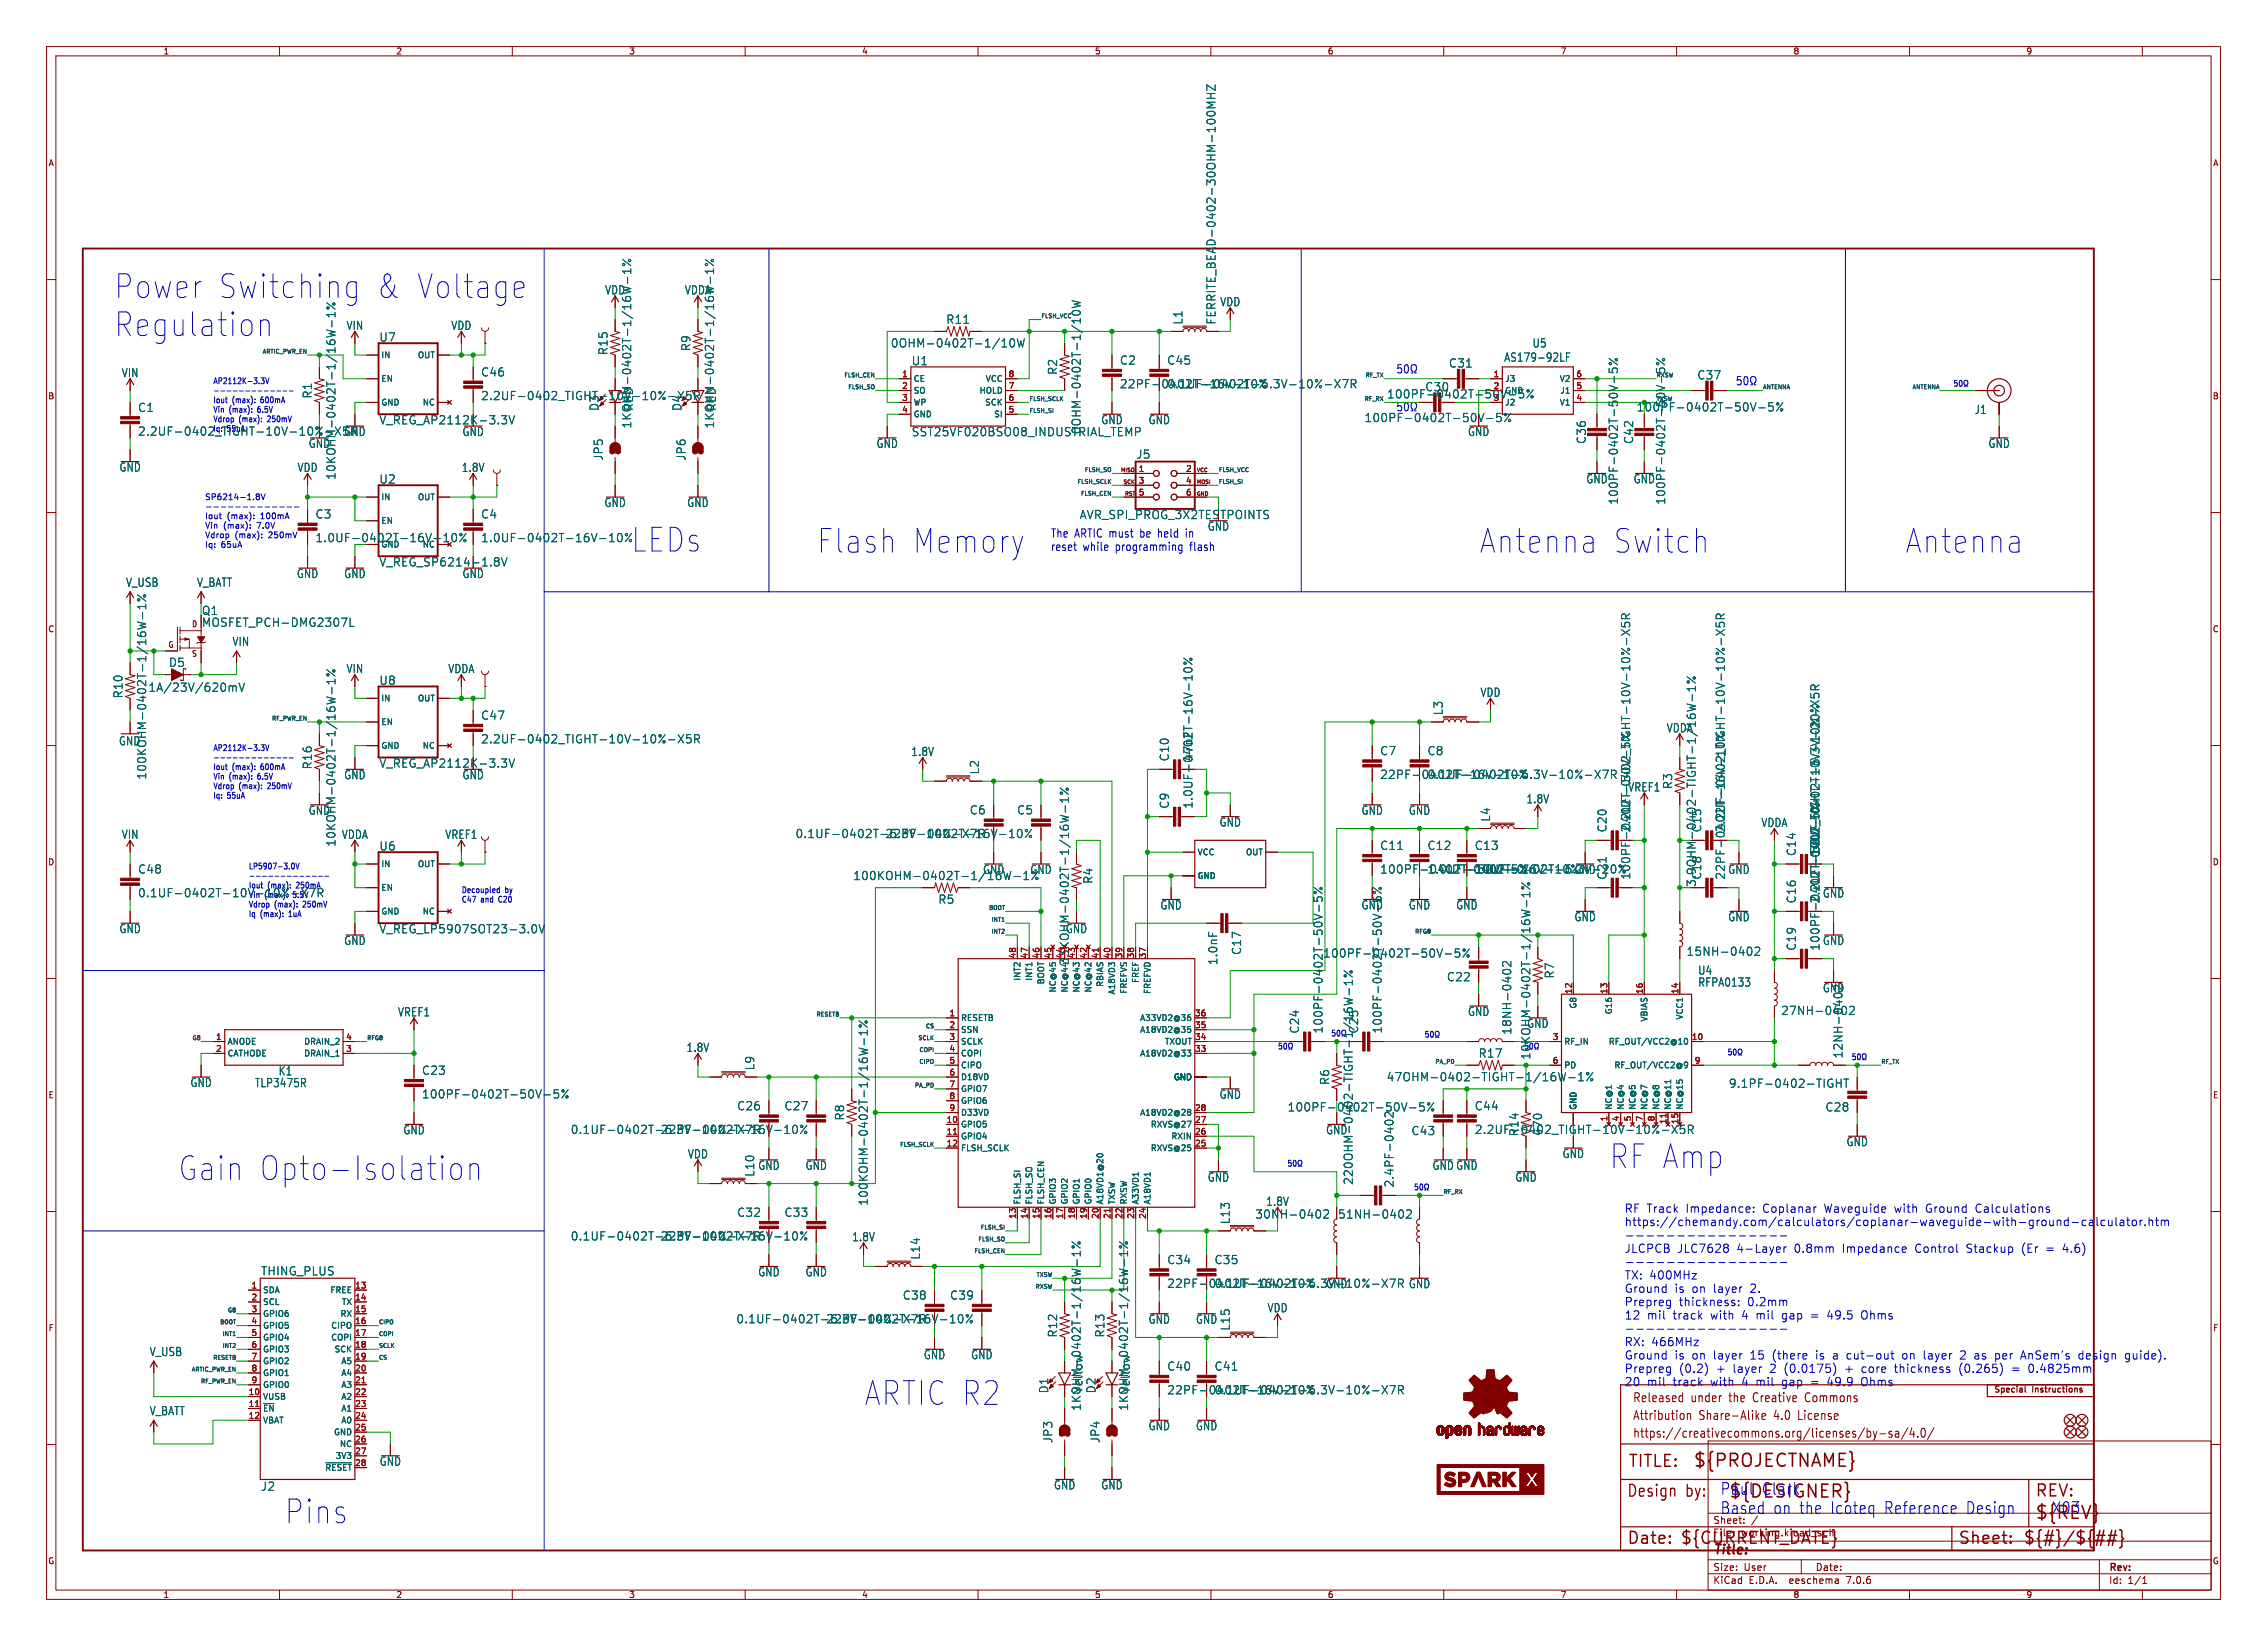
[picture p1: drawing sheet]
<svg xmlns="http://www.w3.org/2000/svg" width="487mm" height="353mm" viewBox="0 0 487 353" stroke-linecap="round" stroke-linejoin="round" font-family="sans-serif">
<defs><g id="words">
<g font-size="7.1" fill="#0000c2">
<text x="24.4" y="64.5">Power</text>
<text x="79.9" y="64.5">&amp; Voltage</text>
<text x="24.4" y="72.6">Regulation</text>
<text x="175.3" y="119.1">Flash</text>
<text x="195.4" y="119.1">Memory</text>
<text x="317.5" y="119.1">Antenna</text>
<text x="345.9" y="119.1">Switch</text>
<text x="408.9" y="119.1">Antenna</text>
<text x="345.4" y="251.2">RF Amp</text>
<text x="38.1" y="253.7">Gain Opto-Isolation</text>
<text x="185.4" y="302">ARTIC R2</text>
<text x="61" y="327.4">Pins</text>
</g>
<g font-size="7.1" fill="#006464">
<text x="46.4" y="64.5">Switching</text>
<text x="135.4" y="118.9">LEDs</text>
</g>
<g font-size="3.8" fill="#840000">
<text x="363.5" y="315.3">${PROJECTNAME}</text>
<text x="371.1" y="321.9">${DESIGNER}</text>
<text x="436.9" y="326.5">${REV}</text>
</g>
<g font-size="3.5" fill="#840000">
<text x="349.5" y="315.3">TITLE:</text>
<text x="349.2" y="321.6">Design</text>
<text x="362" y="321.6">by:</text>
<text x="436.9" y="321.6">REV:</text>
<text x="349.2" y="331.8">Date:</text>
<text x="360.7" y="331.8">${CURRENT_DATE}</text>
<text x="420.4" y="331.8">Sheet:</text>
<text x="434.3" y="331.8">${#}/${##}</text>
</g>
<g font-size="3.5" fill="#0000c2">
<text x="369.3" y="321">Paul</text>
<text x="378.2" y="321">Clark</text>
<text x="369.3" y="325.1">Based</text>
<text x="380.6" y="325.1">on the</text>
<text x="392.9" y="325.1">Icoteq</text>
<text x="404.5" y="325.1">Reference</text>
<text x="422.1" y="325.1">Design</text>
<text x="440.4" y="325.1">X03</text>
</g>
<text font-size="2.8" fill="#840000" x="367.8" y="334.1">Title:</text>
<g font-size="2.7" fill="#840000">
<text x="350.5" y="305">Attribution</text>
<text x="350.5" y="301.2">Released</text>
<text x="363.1" y="301.2">under</text>
<text x="364.8" y="305">Share-Alike</text>
<text x="371.5" y="301.2">the</text>
<text x="376.9" y="301.2">Creative</text>
<text x="381.1" y="305">4.0</text>
<text x="386.5" y="305">License</text>
<text x="388.3" y="301.2">Commons</text>
<text x="350.5" y="308.8">https://creativecommons.org/licenses/by-sa/4.0/</text>
</g>
<g font-size="2.5" fill="#006464">
<text x="129.8" y="63.4">VDD</text>
<text x="147" y="63.4">VDDA</text>
<text x="261.9" y="65.9">VDD</text>
<text x="74.3" y="71">VIN</text>
<text x="96.8" y="71">VDD</text>
<text x="203.1" y="69.7">R11</text>
<text x="254.1" y="69.7" transform="rotate(-90 254.1 69.7)">L1</text>
<text x="261.2" y="69.7" transform="rotate(-90 261.2 69.7)">FERRITE_BEAD-0402-30OHM-100MHZ</text>
<text x="81.4" y="73.5">U7</text>
<text x="130.7" y="76.3" transform="rotate(-90 130.7 76.3)">R15</text>
<text x="148.4" y="75.4" transform="rotate(-90 148.4 75.4)">R9</text>
<text x="191.2" y="74.8">0OHM-0402T-1/10W</text>
<text x="322.9" y="77.8">AS179-92LF</text>
<text x="329" y="74.8">U5</text>
<text x="26.1" y="81.2">VIN</text>
<text x="103.2" y="81">C46</text>
<text x="195.7" y="78.6">U1</text>
<text x="227.2" y="80.5" transform="rotate(-90 227.2 80.5)">R2</text>
<text x="240.4" y="78.5">C2</text>
<text x="240.4" y="83.5">22PF-0402T-16V-10%</text>
<text x="250.5" y="78.5">C45</text>
<text x="250.5" y="83.5">0.1UF-0402T-6.3V-10%-X7R</text>
<text x="311" y="79.1">C31</text>
<text x="364.4" y="81.6">C37</text>
<text x="29.6" y="88.6">C1</text>
<text x="67.2" y="85.6" transform="rotate(-90 67.2 85.6)">R1</text>
<text x="103.2" y="86.1">2.2UF-0402_TIGHT-10V-10%-X5R</text>
<text x="128.8" y="88.3" transform="rotate(-90 128.8 88.3)">D3</text>
<text x="136.1" y="88.3" transform="rotate(-90 136.1 88.3)">RED</text>
<text x="146.5" y="88.3" transform="rotate(-90 146.5 88.3)">D4</text>
<text x="153.9" y="88.3" transform="rotate(-90 153.9 88.3)">RED</text>
<text x="297.7" y="85.7">100PF-0402T-50V-5%</text>
<text x="306" y="84.2">C30</text>
<text x="423.9" y="89">J1</text>
<text x="29.6" y="93.7">2.2UF-0402_TIGHT-10V-10%-X5R</text>
<text x="73.8" y="93.8">GND</text>
<text x="81.4" y="91.3">V_REG_AP2112K-3.3V</text>
<text x="99.2" y="93.8">GND</text>
<text x="135.7" y="92" transform="rotate(-90 135.7 92)">1KOHM-0402T-1/16W-1%</text>
<text x="153.5" y="92" transform="rotate(-90 153.5 92)">1KOHM-0402T-1/16W-1%</text>
<text x="195.7" y="93.8">SST25VF020BSO08_INDUSTRIAL_TEMP</text>
<text x="232.3" y="93.3" transform="rotate(-90 232.3 93.3)">0OHM-0402T-1/10W</text>
<text x="236.4" y="91.2">GND</text>
<text x="246.5" y="91.2">GND</text>
<text x="292.9" y="90.8">100PF-0402T-50V-5%</text>
<text x="315.1" y="93.8">GND</text>
<text x="340.7" y="95.4" transform="rotate(-90 340.7 95.4)">C36</text>
<text x="350.9" y="95.4" transform="rotate(-90 350.9 95.4)">C42</text>
<text x="25.6" y="101.4">GND</text>
<text x="63.8" y="101.5">VDD</text>
<text x="66.2" y="96.3">GND</text>
<text x="99.1" y="101.5">1.8V</text>
<text x="129.6" y="99" transform="rotate(-90 129.6 99)">JP5</text>
<text x="147.4" y="99" transform="rotate(-90 147.4 99)">JP6</text>
<text x="188.1" y="96.3">GND</text>
<text x="243.9" y="98.7">J5</text>
<text x="426.9" y="96.3">GND</text>
<text x="72.2" y="103" transform="rotate(-90 72.2 103)">10KOHM-0402T-1/16W-1%</text>
<text x="81.4" y="104">U2</text>
<text x="340.5" y="103.9">GND</text>
<text x="350.7" y="103.9">GND</text>
<text x="67.7" y="111.5">C3</text>
<text x="103.2" y="111.5">C4</text>
<text x="129.7" y="109">GND</text>
<text x="147.5" y="109">GND</text>
<text x="231.8" y="111.6">AVR_SPI_PROG_3X2TESTPOINTS</text>
<text x="347.6" y="108.4" transform="rotate(-90 347.6 108.4)">100PF-0402T-50V-5%</text>
<text x="357.7" y="108.4" transform="rotate(-90 357.7 108.4)">100PF-0402T-50V-5%</text>
<text x="103.2" y="116.6">1.0UF-0402T-16V-10%</text>
<text x="259.2" y="114.1">GND</text>
<text x="63.7" y="124.3">GND</text>
<text x="73.8" y="124.3">GND</text>
<text x="81.4" y="121.8">V_REG_SP6214-1.8V</text>
<text x="99.2" y="124.3">GND</text>
<text x="27" y="126.1">V_USB</text>
<text x="42.2" y="126.1">V_BATT</text>
<text x="43.3" y="132.2">Q1</text>
<text x="36.2" y="143.3">D5</text>
<text x="49.8" y="138.8">VIN</text>
<text x="26.5" y="150" transform="rotate(-90 26.5 150)">R10</text>
<text x="31.8" y="148.7">1A/23V/620mV</text>
<text x="74.3" y="144.7">VIN</text>
<text x="81.4" y="147.2">U8</text>
<text x="96.2" y="144.7">VDDA</text>
<text x="317.8" y="149.7">VDD</text>
<text x="103.2" y="154.7">C47</text>
<text x="310" y="153.6" transform="rotate(-90 310 153.6)">L3</text>
<text x="25.5" y="160.2">GND</text>
<text x="103.2" y="159.7">2.2UF-0402_TIGHT-10V-10%-X5R</text>
<text x="357.8" y="157.4">VDDA</text>
<text x="31.6" y="167.4" transform="rotate(-90 31.6 167.4)">100KOHM-0402T-1/16W-1%</text>
<text x="67.2" y="165.2" transform="rotate(-90 67.2 165.2)">R16</text>
<text x="73.8" y="167.4">GND</text>
<text x="99.2" y="167.4">GND</text>
<text x="195.6" y="162.4">1.8V</text>
<text x="210.4" y="166.3" transform="rotate(-90 210.4 166.3)">L2</text>
<text x="251.2" y="163.5" transform="rotate(-90 251.2 163.5)">C10</text>
<text x="256.3" y="163.5" transform="rotate(-90 256.3 163.5)">47nF</text>
<text x="296.3" y="162.3">C7</text>
<text x="296.3" y="167.4">22PF-0402T-16V-10%</text>
<text x="306.4" y="162.3">C8</text>
<text x="306.4" y="167.4">0.1UF-0402T-6.3V-10%-X7R</text>
<text x="251.2" y="173.6" transform="rotate(-90 251.2 173.6)">C9</text>
<text x="256.3" y="173.6" transform="rotate(-90 256.3 173.6)">1.0UF-0402T-16V-10%</text>
<text x="327.7" y="172.6">1.8V</text>
<text x="349.5" y="170.1">VREF1</text>
<text x="359.3" y="169.4" transform="rotate(-90 359.3 169.4)">R3</text>
<text x="66.2" y="175.1">GND</text>
<text x="208.2" y="175">C6</text>
<text x="218.3" y="175">C5</text>
<text x="261.8" y="177.6">GND</text>
<text x="292.3" y="175.1">GND</text>
<text x="302.4" y="175.1">GND</text>
<text x="320.1" y="176.4" transform="rotate(-90 320.1 176.4)">L4</text>
<text x="345.2" y="178.7" transform="rotate(-90 345.2 178.7)">C20</text>
<text x="350.2" y="178.7" transform="rotate(-90 350.2 178.7)">2.2UF-0402_TIGHT-10V-10%-X5R</text>
<text x="365.5" y="178.7" transform="rotate(-90 365.5 178.7)">C15</text>
<text x="370.6" y="178.7" transform="rotate(-90 370.6 178.7)">2.2UF-0402_TIGHT-10V-10%-X5R</text>
<text x="378.1" y="177.7">VDDA</text>
<text x="26.1" y="180.2">VIN</text>
<text x="72.2" y="181.8" transform="rotate(-90 72.2 181.8)">10KOHM-0402T-1/16W-1%</text>
<text x="73.3" y="180.2">VDDA</text>
<text x="81.4" y="182.7">U6</text>
<text x="95.5" y="180.2">VREF1</text>
<text x="170.7" y="180.1">0.1UF-0402T-6.3V-10%-X7R</text>
<text x="296.3" y="182.6">C11</text>
<text x="306.4" y="182.6">C12</text>
<text x="316.6" y="182.6">C13</text>
<text x="385.8" y="183.8" transform="rotate(-90 385.8 183.8)">C14</text>
<text x="390.9" y="183.8" transform="rotate(-90 390.9 183.8)">10UF-0402T-6.3V-20%</text>
<text x="29.6" y="187.7">C48</text>
<text x="183.1" y="189.1">100KOHM-0402T-1/16W-1%</text>
<text x="211" y="187.8">GND</text>
<text x="221.1" y="187.8">GND</text>
<text x="234.8" y="189.7" transform="rotate(-90 234.8 189.7)">R4</text>
<text x="296.3" y="187.7">100PF-0402T-50V-5%</text>
<text x="316.6" y="187.7">10UF-0402T-6.3V-20%</text>
<text x="338" y="187.8">GND</text>
<text x="345.2" y="188.9" transform="rotate(-90 345.2 188.9)">C21</text>
<text x="364.3" y="190.4" transform="rotate(-90 364.3 190.4)">3.9OHM-0402-TIGHT-1/16W-1%</text>
<text x="365.5" y="188.9" transform="rotate(-90 365.5 188.9)">C18</text>
<text x="371" y="187.8">GND</text>
<text x="29.6" y="192.8">0.1UF-0402T-10V-10%-X7R</text>
<text x="201.4" y="194.2">R5</text>
<text x="249.1" y="195.4">GND</text>
<text x="292.3" y="195.4">GND</text>
<text x="302.4" y="195.4">GND</text>
<text x="312.6" y="195.4">GND</text>
<text x="338" y="197.9">GND</text>
<text x="371" y="197.9">GND</text>
<text x="385.8" y="193.9" transform="rotate(-90 385.8 193.9)">C16</text>
<text x="390.9" y="193.9" transform="rotate(-90 390.9 193.9)">2.2UF-0402_TIGHT-10V-10%-X5R</text>
<text x="391.3" y="192.8">GND</text>
<text x="25.6" y="200.5">GND</text>
<text x="73.8" y="203">GND</text>
<text x="81.4" y="200.5">V_REG_LP5907SOT23-3.0V</text>
<text x="228.8" y="200.5">GND</text>
<text x="391.3" y="203">GND</text>
<text x="261.6" y="207.2" transform="rotate(-90 261.6 207.2)">1.0nF</text>
<text x="266.7" y="205" transform="rotate(-90 266.7 205)">C17</text>
<text x="284" y="205.7">100PF-0402T-50V-5%</text>
<text x="362.1" y="205.3">15NH-0402</text>
<text x="364.5" y="209.4">U4</text>
<text x="385.8" y="204.1" transform="rotate(-90 385.8 204.1)">C19</text>
<text x="310.6" y="210.8">C22</text>
<text x="333.9" y="210.1" transform="rotate(-90 333.9 210.1)">R7</text>
<text x="364.5" y="211.9">RFPA0133</text>
<text x="391.3" y="213.2">GND</text>
<text x="85.4" y="218.3">VREF1</text>
<text x="279.1" y="221.9" transform="rotate(-90 279.1 221.9)">C24</text>
<text x="284.2" y="221.9" transform="rotate(-90 284.2 221.9)">100PF-0402T-50V-5%</text>
<text x="291.8" y="221.9" transform="rotate(-90 291.8 221.9)">C25</text>
<text x="296.9" y="221.9" transform="rotate(-90 296.9 221.9)">100PF-0402T-50V-5%</text>
<text x="315.1" y="218.2">GND</text>
<text x="327.8" y="220.8">GND</text>
<text x="382.4" y="218">27NH-0402</text>
<text x="147.3" y="225.9">1.8V</text>
<text x="317.4" y="227.2">R17</text>
<text x="324.7" y="222.1" transform="rotate(-90 324.7 222.1)">18NH-0402</text>
<text x="328.8" y="227.5" transform="rotate(-90 328.8 227.5)">10KOHM-0402T-1/16W-1%</text>
<text x="395.8" y="227.2" transform="rotate(-90 395.8 227.2)">12NH-0402</text>
<text x="40.8" y="233.5">GND</text>
<text x="54.7" y="233.5">TLP3475R</text>
<text x="59.7" y="231">K1</text>
<text x="90.5" y="230.9">C23</text>
<text x="162.2" y="229.8" transform="rotate(-90 162.2 229.8)">L9</text>
<text x="285.6" y="232.9" transform="rotate(-90 285.6 232.9)">R6</text>
<text x="297.7" y="232.3">47OHM-0402-TIGHT-1/16W-1%</text>
<text x="371.1" y="233.7">9.1PF-0402-TIGHT</text>
<text x="90.5" y="235.9">100PF-0402T-50V-5%</text>
<text x="158.2" y="238.5">C26</text>
<text x="168.4" y="238.5">C27</text>
<text x="261.8" y="236">GND</text>
<text x="276.4" y="238.7">100PF-0402T-50V-5%</text>
<text x="316.6" y="238.5">C44</text>
<text x="391.9" y="238.7">C28</text>
<text x="86.5" y="243.6">GND</text>
<text x="122.5" y="243.6">0.1UF-0402T-6.3V-10%-X7R</text>
<text x="181.5" y="240.5" transform="rotate(-90 181.5 240.5)">R8</text>
<text x="284.6" y="243.6">GND</text>
<text x="303" y="243.8">C43</text>
<text x="326.2" y="243.9" transform="rotate(-90 326.2 243.9)">R14</text>
<text x="331.3" y="243.9" transform="rotate(-90 331.3 243.9)">470</text>
<text x="147.6" y="248.8">VDD</text>
<text x="162.7" y="251.3">GND</text>
<text x="172.9" y="251.3">GND</text>
<text x="307.5" y="251.3">GNDGND</text>
<text x="335.4" y="248.7">GND</text>
<text x="396.4" y="246.2">GND</text>
<text x="162.2" y="252.6" transform="rotate(-90 162.2 252.6)">L10</text>
<text x="259.2" y="253.8">GND</text>
<text x="290.7" y="254.3" transform="rotate(-90 290.7 254.3)">220OHM-0402-TIGHT-1/16W-1%</text>
<text x="299.4" y="254.9" transform="rotate(-90 299.4 254.9)">2.4PF-0402</text>
<text x="325.3" y="253.8">GND</text>
<text x="158.2" y="261.3">C32</text>
<text x="168.4" y="261.3">C33</text>
<text x="186.5" y="258.8" transform="rotate(-90 186.5 258.8)">100KOHM-0402T-1/16W-1%</text>
<text x="264.3" y="262.8" transform="rotate(-90 264.3 262.8)">L13</text>
<text x="269.5" y="261.7">30NH-0402</text>
<text x="271.8" y="259">1.8V</text>
<text x="122.5" y="266.4">0.1UF-0402T-6.3V-10%-X7R</text>
<text x="141.8" y="266.4">22PF-0402T-16V-10%</text>
<text x="182.9" y="266.6">1.8V</text>
<text x="56" y="273.9">THING_PLUS</text>
<text x="162.7" y="274.1">GND</text>
<text x="172.9" y="274.1">GND</text>
<text x="197.7" y="270.4" transform="rotate(-90 197.7 270.4)">L14</text>
<text x="250.5" y="271.5">C34</text>
<text x="260.7" y="271.5">C35</text>
<text x="193.8" y="279.1">C38</text>
<text x="203.9" y="279.1">C39</text>
<text x="250.5" y="276.6">22PF-0402T-16V-10%</text>
<text x="260.7" y="276.6">0.1UF-0402T-6.3V-10%-X7R</text>
<text x="272.1" y="281.8">VDD</text>
<text x="284.6" y="276.7">GND</text>
<text x="302.4" y="276.7">GND</text>
<text x="158" y="284.2">0.1UF-0402T-6.3V-10%-X7R</text>
<text x="177.3" y="284.2">22PF-0402T-16V-10%</text>
<text x="227.2" y="287.1" transform="rotate(-90 227.2 287.1)">R12</text>
<text x="237.3" y="287.1" transform="rotate(-90 237.3 287.1)">R13</text>
<text x="246.5" y="284.3">GND</text>
<text x="256.7" y="284.3">GND</text>
<text x="264.3" y="285.6" transform="rotate(-90 264.3 285.6)">L15</text>
<text x="32.1" y="291.2">V_USB</text>
<text x="198.3" y="291.9">GND</text>
<text x="208.4" y="291.9">GND</text>
<text x="225.3" y="299.1" transform="rotate(-90 225.3 299.1)">D1</text>
<text x="232.6" y="299.1" transform="rotate(-90 232.6 299.1)">Yellow</text>
<text x="235.4" y="299.1" transform="rotate(-90 235.4 299.1)">D2</text>
<text x="242.8" y="299.1" transform="rotate(-90 242.8 299.1)">Yellow</text>
<text x="250.5" y="294.4">C40</text>
<text x="250.5" y="299.4">22PF-0402T-16V-10%</text>
<text x="260.7" y="294.4">C41</text>
<text x="260.7" y="299.4">0.1UF-0402T-6.3V-10%-X7R</text>
<text x="32.1" y="303.9">V_BATT</text>
<text x="232.3" y="302.9" transform="rotate(-90 232.3 302.9)">1KOHM-0402T-1/16W-1%</text>
<text x="242.4" y="302.9" transform="rotate(-90 242.4 302.9)">1KOHM-0402T-1/16W-1%</text>
<text x="226.2" y="309.8" transform="rotate(-90 226.2 309.8)">JP3</text>
<text x="236.3" y="309.8" transform="rotate(-90 236.3 309.8)">JP4</text>
<text x="246.5" y="307.1">GND</text>
<text x="256.7" y="307.1">GND</text>
<text x="81.4" y="314.8">GND</text>
<text x="56" y="320.1">J2</text>
<text x="226.2" y="319.8">GND</text>
<text x="236.4" y="319.8">GND</text>
</g>
<text font-size="2.5" fill="#009600" x="351.3" y="88.5">100PF-0402T-50V-5%</text>
<g font-size="2.5" fill="#840000">
<text x="67.7" y="116.6">1.0UF-0402T-16V-10%</text>
<text x="43.3" y="134.7">MOSFET_PCH-DMG2307L</text>
<text x="81.4" y="164.9">V_REG_AP2112K-3.3V</text>
<text x="190" y="180.1">22PF-0402T-16V-10%</text>
<text x="350.2" y="188.9" transform="rotate(-90 350.2 188.9)">100PF-0402T-50V-5%</text>
<text x="370.6" y="188.9" transform="rotate(-90 370.6 188.9)">22PF-0402T-16V-10%</text>
<text x="229.7" y="207.2" transform="rotate(-90 229.7 207.2)">33KOHM-0402T-1/16W-1%</text>
<text x="390.9" y="204.1" transform="rotate(-90 390.9 204.1)">100PF-0402T-50V-5%</text>
<text x="141.8" y="243.6">22PF-0402T-16V-10%</text>
<text x="316.6" y="243.6">2.2UF-0402_TIGHT-10V-10%-X5R</text>
<text x="287.2" y="261.7">51NH-0402</text>
</g>
<g font-size="2.5" fill="#0000c2">
<text x="225.6" y="115.5">The ARTIC must</text>
<text x="225.6" y="118.4">reset</text>
<text x="232.5" y="118.4">while</text>
<text x="239.5" y="118.4">programming</text>
<text x="244.9" y="115.5">be held</text>
<text x="255" y="115.5">in</text>
<text x="255.7" y="118.4">flash</text>
<text x="348.7" y="260.6">RF Track</text>
<text x="348.7" y="263.4">https://chemandy.com/calculators/coplanar-waveguide-with-ground-calculator.htm</text>
<text x="362" y="260.6">Impedance:</text>
<text x="378.5" y="260.6">Coplanar</text>
<text x="391.8" y="260.6">Waveguide</text>
<text x="407" y="260.6">with</text>
<text x="413.8" y="260.6">Ground</text>
<text x="424.6" y="260.6">Calculations</text>
<text x="348.7" y="269.1">JLCPCB</text>
<text x="360.1" y="269.1">JLC7628</text>
<text x="372.9" y="269.1">4-Layer</text>
<text x="385.3" y="269.1">0.8mm</text>
<text x="395.7" y="269.1">Impedance</text>
<text x="411.4" y="269.1">Control</text>
<text x="422.5" y="269.1">Stackup</text>
<text x="434.5" y="269.1">(Er</text>
<text x="439.8" y="269.1">=</text>
<text x="443.5" y="269.1">4.6)</text>
<text x="348.7" y="274.9">TX: 400MHz</text>
<text x="348.7" y="277.7">Ground</text>
<text x="348.7" y="280.6">Prepreg</text>
<text x="359.5" y="277.7">is</text>
<text x="360.4" y="280.6">thickness:</text>
<text x="363.3" y="277.7">on</text>
<text x="367.9" y="277.7">layer</text>
<text x="375.2" y="280.6">0.2mm</text>
<text x="375.9" y="277.7">2.</text>
<text x="348.7" y="283.5">12</text>
<text x="353.6" y="283.5">mil</text>
<text x="359.2" y="283.5">track</text>
<text x="367.3" y="283.5">with</text>
<text x="374.1" y="283.5">4</text>
<text x="377.3" y="283.5">mil</text>
<text x="382.9" y="283.5">gap</text>
<text x="389.2" y="283.5">=</text>
<text x="392.8" y="283.5">49.5</text>
<text x="400.2" y="283.5">Ohms</text>
<text x="348.7" y="289.2">RX: 466MHz</text>
<text x="348.7" y="292">Ground</text>
<text x="359.5" y="292">is</text>
<text x="363.3" y="292">on</text>
<text x="367.9" y="292">layer</text>
<text x="375.9" y="292">15</text>
<text x="380.7" y="292">(there</text>
<text x="390.2" y="292">is</text>
<text x="393.9" y="292">a cut-out</text>
<text x="409" y="292">on</text>
<text x="413.7" y="292">layer</text>
<text x="421.7" y="292">2</text>
<text x="424.8" y="292">as</text>
<text x="429.3" y="292">per</text>
<text x="435" y="292">AnSem's</text>
<text x="447.5" y="292">design</text>
<text x="457.6" y="292">guide).</text>
<text x="348.7" y="294.9">Prepreg</text>
<text x="348.7" y="297.8">20</text>
<text x="353.6" y="297.8">mil</text>
<text x="359.2" y="297.8">track</text>
<text x="360.4" y="294.9">(0.2)</text>
<text x="367.3" y="297.8">with</text>
<text x="368.5" y="294.9">+</text>
<text x="372.2" y="294.9">layer</text>
<text x="374.1" y="297.8">4</text>
<text x="377.3" y="297.8">mil</text>
<text x="380.1" y="294.9">2</text>
<text x="382.9" y="297.8">gap</text>
<text x="383.3" y="294.9">(0.0175)</text>
<text x="389.2" y="297.8">=</text>
<text x="392.8" y="297.8">49.9</text>
<text x="396.4" y="294.9">+</text>
<text x="400.1" y="294.9">core</text>
<text x="400.2" y="297.8">Ohms</text>
<text x="407.3" y="294.9">thickness</text>
<text x="421.2" y="294.9">(0.265)</text>
<text x="432.6" y="294.9">=</text>
<text x="436.3" y="294.9">0.4825mm</text>
</g>
<g font-size="2.1" fill="#840000">
<text x="367.8" y="329.9">File:</text>
<text x="367.8" y="327.2">Sheet:</text>
<text x="373.9" y="329.9">working.kicad_sch</text>
<text x="367.8" y="340.1">KiCad</text>
<text x="367.8" y="337.3">Size:</text>
<text x="374.4" y="337.3">User</text>
<text x="375.5" y="340.1">E.D.A.</text>
<text x="384.4" y="340.1">eeschema</text>
<text x="389.8" y="337.3">Date:</text>
<text x="396.8" y="340.1">7.0.6</text>
<text x="452.8" y="337.5">Rev:</text>
<text x="452.8" y="340.1">Id:</text>
<text x="456.9" y="340.1">1/1</text>
</g>
<g font-size="1.8" fill="#840000">
<text x="35" y="11.9">1</text>
<text x="85" y="11.9">2</text>
<text x="135" y="11.9">3</text>
<text x="185" y="11.9">4</text>
<text x="235" y="11.9">5</text>
<text x="285" y="11.9">6</text>
<text x="335" y="11.9">7</text>
<text x="385" y="11.9">8</text>
<text x="435" y="11.9">9</text>
<text x="10.3" y="35.9">A</text>
<text x="475.1" y="35.9">A</text>
<text x="10.3" y="85.9">B</text>
<text x="475" y="85.9">B</text>
<text x="10.3" y="135.9">C</text>
<text x="41.1" y="134.8">D</text>
<text x="475" y="135.9">C</text>
<text x="36" y="139.2">G</text>
<text x="41.1" y="141.1">S</text>
<text x="10.3" y="185.9">D</text>
<text x="475" y="185.9">D</text>
<text x="10.3" y="235.9">E</text>
<text x="475.1" y="235.9">E</text>
<text x="10.3" y="285.9">F</text>
<text x="475.1" y="285.9">F</text>
<text x="428" y="299.2">Special</text>
<text x="436.4" y="299.2">Instructions</text>
<text x="10.3" y="335.9">G</text>
<text x="475" y="335.9">G</text>
<text x="35" y="343.1">1</text>
<text x="85" y="343.1">2</text>
<text x="135" y="343.1">3</text>
<text x="185" y="343.1">4</text>
<text x="235" y="343.1">5</text>
<text x="285" y="343.1">6</text>
<text x="335" y="343.1">7</text>
<text x="385" y="343.1">8</text>
<text x="435" y="343.1">9</text>
</g>
<g font-size="1.8" fill="#006464">
<text x="81.8" y="77.1">IN</text>
<text x="89.6" y="77.1">OUT</text>
<text x="81.8" y="82.1">EN</text>
<text x="196.1" y="82.1">CE</text>
<text x="211.6" y="82.1">VCC</text>
<text x="320.6" y="83.6">2</text>
<text x="323.1" y="82.1">J3</text>
<text x="334.8" y="82.1">V2</text>
<text x="81.8" y="87.2">GND</text>
<text x="90.7" y="87.2">NC</text>
<text x="196.1" y="84.7">SO</text>
<text x="196.1" y="87.2">WP</text>
<text x="196.1" y="89.8">GND</text>
<text x="210.2" y="84.7">HOLD</text>
<text x="211.4" y="87.2">SCK</text>
<text x="213.4" y="89.8">SI</text>
<text x="320.6" y="86.1">3</text>
<text x="323.1" y="84.7">GND</text>
<text x="323.1" y="87.2">J2</text>
<text x="334.8" y="87.2">V1</text>
<text x="334.9" y="84.7">J1</text>
<text x="45.7" y="90.9">Vdrop</text>
<text x="45.7" y="93">Iq:</text>
<text x="48.8" y="93">55uA</text>
<text x="51.3" y="90.9">(max):</text>
<text x="81.8" y="107.5">IN</text>
<text x="89.6" y="107.5">OUT</text>
<text x="81.8" y="112.6">EN</text>
<text x="81.8" y="117.7">GND</text>
<text x="90.7" y="117.7">NC</text>
<text x="81.8" y="150.7">IN</text>
<text x="81.8" y="155.8">EN</text>
<text x="89.6" y="150.7">OUT</text>
<text x="81.8" y="160.9">GND</text>
<text x="90.7" y="160.9">NC</text>
<text x="257" y="183.7">VCC</text>
<text x="267.4" y="183.7">OUT</text>
<text x="57.5" y="191">(max):</text>
<text x="63.8" y="191">250mA</text>
<text x="81.8" y="186.3">IN</text>
<text x="81.8" y="191.4">EN</text>
<text x="89.6" y="186.3">OUT</text>
<text x="257" y="188.8">GND</text>
<text x="53.3" y="193">Vin</text>
<text x="56.8" y="193">(max):</text>
<text x="63.1" y="193">5.5V</text>
<text x="81.8" y="196.4">GND</text>
<text x="90.7" y="196.4">NC</text>
<text x="219.3" y="210.6" transform="rotate(-90 219.3 210.6)">INT2</text>
<text x="221.8" y="210.6" transform="rotate(-90 221.8 210.6)">INT1</text>
<text x="224.4" y="211.3" transform="rotate(-90 224.4 211.3)">BOOT</text>
<text x="226.9" y="213.1" transform="rotate(-90 226.9 213.1)">NC@45</text>
<text x="229.5" y="213.1" transform="rotate(-90 229.5 213.1)">NC@44</text>
<text x="232" y="213.1" transform="rotate(-90 232 213.1)">NC@43</text>
<text x="234.5" y="213.1" transform="rotate(-90 234.5 213.1)">NC@42</text>
<text x="237.1" y="211.9" transform="rotate(-90 237.1 211.9)">RBIAS</text>
<text x="239.6" y="213.5" transform="rotate(-90 239.6 213.5)">A18VD3</text>
<text x="242.2" y="213.3" transform="rotate(-90 242.2 213.3)">FREFVS</text>
<text x="244.7" y="211" transform="rotate(-90 244.7 211)">FREF</text>
<text x="247.2" y="213.4" transform="rotate(-90 247.2 213.4)">FREFVD</text>
<text x="206.2" y="219.3">RESETB</text>
<text x="206.2" y="221.8">SSN</text>
<text x="244.7" y="221.8">A18VD2@35</text>
<text x="244.7" y="219.3">A33VD2@36</text>
<text x="338.7" y="216.5" transform="rotate(-90 338.7 216.5)">G8</text>
<text x="346.3" y="217.8" transform="rotate(-90 346.3 217.8)">G16</text>
<text x="353.9" y="219.3" transform="rotate(-90 353.9 219.3)">VBIAS</text>
<text x="361.5" y="218.9" transform="rotate(-90 361.5 218.9)">VCC1</text>
<text x="48.8" y="224.4">ANODE</text>
<text x="48.8" y="226.9">CATHODE</text>
<text x="65.2" y="226.9">DRAIN_1</text>
<text x="65.2" y="224.4">DRAIN_2</text>
<text x="206.2" y="224.4">SCLK</text>
<text x="206.2" y="226.9">COPI</text>
<text x="244.7" y="226.9">A18VD2@33</text>
<text x="250" y="224.4">TXOUT</text>
<text x="335.8" y="224.4">RF_IN</text>
<text x="345.3" y="224.4">RF_OUT/VCC2@10</text>
<text x="206.2" y="229.5">CIPO</text>
<text x="206.2" y="232">D18VD</text>
<text x="252" y="232">GND</text>
<text x="335.8" y="229.5">PD</text>
<text x="346.5" y="229.5">RF_OUT/VCC2@9</text>
<text x="206.2" y="234.5">GPIO7</text>
<text x="206.2" y="237.1">GPIO6</text>
<text x="206.2" y="239.6">D33VD</text>
<text x="244.7" y="239.6">A18VD2@28</text>
<text x="338.7" y="238.3" transform="rotate(-90 338.7 238.3)">GND</text>
<text x="346.3" y="238.3" transform="rotate(-90 346.3 238.3)">NC@1</text>
<text x="348.8" y="238.3" transform="rotate(-90 348.8 238.3)">NC@4</text>
<text x="351.4" y="238.3" transform="rotate(-90 351.4 238.3)">NC@5</text>
<text x="353.9" y="238.3" transform="rotate(-90 353.9 238.3)">NC@7</text>
<text x="356.5" y="238.3" transform="rotate(-90 356.5 238.3)">NC@8</text>
<text x="359" y="238.3" transform="rotate(-90 359 238.3)">NC@11</text>
<text x="361.5" y="238.3" transform="rotate(-90 361.5 238.3)">NC@15</text>
<text x="206.2" y="242.2">GPIO5</text>
<text x="206.2" y="244.7">GPIO4</text>
<text x="247" y="242.2">RXVS@27</text>
<text x="251.4" y="244.7">RXIN</text>
<text x="206.2" y="247.2">FLSH_SCLK</text>
<text x="247" y="247.2">RXVS@25</text>
<text x="219.3" y="258.6" transform="rotate(-90 219.3 258.6)">FLSH_SI</text>
<text x="221.8" y="258.6" transform="rotate(-90 221.8 258.6)">FLSH_SO</text>
<text x="224.4" y="258.6" transform="rotate(-90 224.4 258.6)">FLSH_CEN</text>
<text x="226.9" y="258.6" transform="rotate(-90 226.9 258.6)">GPIO3</text>
<text x="229.5" y="258.6" transform="rotate(-90 229.5 258.6)">GPIO2</text>
<text x="232" y="258.6" transform="rotate(-90 232 258.6)">GPIO1</text>
<text x="234.5" y="258.6" transform="rotate(-90 234.5 258.6)">GPIO0</text>
<text x="237.1" y="258.6" transform="rotate(-90 237.1 258.6)">A18VD1@20</text>
<text x="239.6" y="258.6" transform="rotate(-90 239.6 258.6)">TXSW</text>
<text x="242.2" y="258.6" transform="rotate(-90 242.2 258.6)">RXSW</text>
<text x="244.7" y="258.6" transform="rotate(-90 244.7 258.6)">A33VD1</text>
<text x="247.2" y="258.6" transform="rotate(-90 247.2 258.6)">A18VD1</text>
<text x="56.4" y="277.7">SDA</text>
<text x="56.4" y="280.3">SCL</text>
<text x="70.8" y="277.7">FREE</text>
<text x="73.3" y="280.3">TX</text>
<text x="56.4" y="282.8">GPIO6</text>
<text x="56.4" y="285.3">GPIO5</text>
<text x="56.4" y="287.9">GPIO4</text>
<text x="71" y="285.3">CIPO</text>
<text x="71" y="287.9">COPI</text>
<text x="73" y="282.8">RX</text>
<text x="56.4" y="290.4">GPIO3</text>
<text x="56.4" y="293">GPIO2</text>
<text x="71.7" y="290.4">SCK</text>
<text x="73.2" y="293">A5</text>
<text x="56.4" y="295.5">GPIO1</text>
<text x="56.4" y="298">GPIO0</text>
<text x="73.2" y="295.5">A4</text>
<text x="73.2" y="298">A3</text>
<text x="56.4" y="300.6">VUSB</text>
<text x="56.4" y="303.1">~{EN}</text>
<text x="56.4" y="305.7">VBAT</text>
<text x="73.2" y="300.6">A2</text>
<text x="73.2" y="303.1">A1</text>
<text x="73.2" y="305.7">A0</text>
<text x="71.6" y="308.2">GND</text>
<text x="72.9" y="310.7">NC</text>
<text x="69.7" y="315.8">~{RESET}</text>
<text x="72" y="313.3">3V3</text>
</g>
<g font-size="1.8" fill="#0000c2">
<text x="45.7" y="82.8">AP2112K-3.3V</text>
<text x="45.7" y="86.8">Iout</text>
<text x="45.7" y="88.9">Vin</text>
<text x="49.2" y="88.9">(max):</text>
<text x="49.9" y="86.8">(max):</text>
<text x="55.5" y="88.9">6.5V</text>
<text x="56.2" y="86.8">600mA</text>
<text x="57.6" y="90.9">250mV</text>
<text x="43.9" y="107.6">SP6214-1.8V</text>
<text x="43.9" y="111.7">Iout</text>
<text x="43.9" y="113.8">Vin</text>
<text x="48" y="113.8">(max):</text>
<text x="48.7" y="111.7">(max):</text>
<text x="55.3" y="113.8">7.0V</text>
<text x="56.1" y="111.7">100mA</text>
<text x="43.9" y="115.8">Vdrop</text>
<text x="43.9" y="117.9">Iq:</text>
<text x="47.5" y="117.9">65uA</text>
<text x="50.4" y="115.8">(max):</text>
<text x="57.8" y="115.8">250mV</text>
<text x="45.7" y="161.5">AP2112K-3.3V</text>
<text x="45.7" y="165.6">Iout</text>
<text x="45.7" y="167.6">Vin</text>
<text x="49.2" y="167.6">(max):</text>
<text x="49.9" y="165.6">(max):</text>
<text x="55.5" y="167.6">6.5V</text>
<text x="56.2" y="165.6">600mA</text>
<text x="45.7" y="169.7">Vdrop</text>
<text x="45.7" y="171.7">Iq:</text>
<text x="48.8" y="171.7">55uA</text>
<text x="51.3" y="169.7">(max):</text>
<text x="57.6" y="169.7">250mV</text>
<text x="53.3" y="186.9">LP5907-3.0V</text>
<text x="53.3" y="191">Iout</text>
<text x="99.1" y="192">Decoupled</text>
<text x="108.5" y="192">by</text>
<text x="53.3" y="195.1">Vdrop</text>
<text x="53.3" y="197.1">Iq</text>
<text x="55.9" y="197.1">(max):</text>
<text x="58.9" y="195.1">(max):</text>
<text x="62.2" y="197.1">1uA</text>
<text x="65.2" y="195.1">250mV</text>
<text x="99.1" y="194">C47</text>
<text x="103.3" y="194">and</text>
<text x="107.3" y="194">C20</text>
</g>
<g font-size="1.8" fill="#a90000">
<text x="193.6" y="81">1</text>
<text x="193.6" y="83.6">2</text>
<text x="216.5" y="83.6">7</text>
<text x="216.5" y="81">8</text>
<text x="320.6" y="81">1</text>
<text x="338.4" y="83.6">5</text>
<text x="338.4" y="81">6</text>
<text x="193.6" y="86.1">3</text>
<text x="193.6" y="88.6">4</text>
<text x="216.5" y="88.6">5</text>
<text x="216.5" y="86.1">6</text>
<text x="338.4" y="86.1">4</text>
<text x="244.4" y="101.3">1</text>
<text x="254.6" y="101.3">2</text>
<text x="244.4" y="103.9">3</text>
<text x="244.4" y="106.4">5</text>
<text x="254.6" y="103.9">4</text>
<text x="254.6" y="106.4">6</text>
<text x="218.2" y="205.8" transform="rotate(-90 218.2 205.8)">48</text>
<text x="220.7" y="205.8" transform="rotate(-90 220.7 205.8)">47</text>
<text x="223.3" y="205.8" transform="rotate(-90 223.3 205.8)">46</text>
<text x="225.8" y="205.8" transform="rotate(-90 225.8 205.8)">45</text>
<text x="228.3" y="205.8" transform="rotate(-90 228.3 205.8)">44</text>
<text x="230.9" y="205.8" transform="rotate(-90 230.9 205.8)">43</text>
<text x="233.4" y="205.8" transform="rotate(-90 233.4 205.8)">42</text>
<text x="236" y="205.8" transform="rotate(-90 236 205.8)">41</text>
<text x="238.5" y="205.8" transform="rotate(-90 238.5 205.8)">40</text>
<text x="241" y="205.8" transform="rotate(-90 241 205.8)">39</text>
<text x="243.6" y="205.8" transform="rotate(-90 243.6 205.8)">38</text>
<text x="246.1" y="205.8" transform="rotate(-90 246.1 205.8)">37</text>
<text x="337.6" y="213.4" transform="rotate(-90 337.6 213.4)">12</text>
<text x="345.2" y="213.4" transform="rotate(-90 345.2 213.4)">13</text>
<text x="352.8" y="213.4" transform="rotate(-90 352.8 213.4)">16</text>
<text x="360.4" y="213.4" transform="rotate(-90 360.4 213.4)">14</text>
<text x="203.8" y="218.2">1</text>
<text x="203.8" y="220.7">2</text>
<text x="256.5" y="220.7">35</text>
<text x="256.5" y="218.2">36</text>
<text x="46.3" y="223.3">1</text>
<text x="46.3" y="225.8">2</text>
<text x="74.2" y="225.8">3</text>
<text x="74.2" y="223.3">4</text>
<text x="203.8" y="223.3">3</text>
<text x="203.8" y="225.8">4</text>
<text x="256.5" y="225.8">33</text>
<text x="256.5" y="223.3">34</text>
<text x="333.3" y="223.3">3</text>
<text x="363.2" y="223.3">10</text>
<text x="203.8" y="228.3">5</text>
<text x="203.8" y="230.9">6</text>
<text x="203.8" y="233.4">7</text>
<text x="333.3" y="228.3">6</text>
<text x="363.8" y="228.3">9</text>
<text x="203.8" y="236">8</text>
<text x="203.8" y="238.5">9</text>
<text x="256.5" y="238.5">28</text>
<text x="203.2" y="241">10</text>
<text x="203.2" y="243.6">11</text>
<text x="256.5" y="243.6">26</text>
<text x="256.5" y="241">27</text>
<text x="345.2" y="240.7" transform="rotate(-90 345.2 240.7)">1</text>
<text x="347.7" y="240.7" transform="rotate(-90 347.7 240.7)">4</text>
<text x="350.3" y="240.7" transform="rotate(-90 350.3 240.7)">5</text>
<text x="352.8" y="240.7" transform="rotate(-90 352.8 240.7)">7</text>
<text x="355.3" y="240.7" transform="rotate(-90 355.3 240.7)">8</text>
<text x="357.9" y="241.3" transform="rotate(-90 357.9 241.3)">11</text>
<text x="360.4" y="241.3" transform="rotate(-90 360.4 241.3)">15</text>
<text x="203.2" y="246.1">12</text>
<text x="256.5" y="246.1">25</text>
<text x="218.2" y="261.7" transform="rotate(-90 218.2 261.7)">13</text>
<text x="220.7" y="261.7" transform="rotate(-90 220.7 261.7)">14</text>
<text x="223.3" y="261.7" transform="rotate(-90 223.3 261.7)">15</text>
<text x="225.8" y="261.7" transform="rotate(-90 225.8 261.7)">16</text>
<text x="228.3" y="261.7" transform="rotate(-90 228.3 261.7)">17</text>
<text x="230.9" y="261.7" transform="rotate(-90 230.9 261.7)">18</text>
<text x="233.4" y="261.7" transform="rotate(-90 233.4 261.7)">19</text>
<text x="236" y="261.7" transform="rotate(-90 236 261.7)">20</text>
<text x="238.5" y="261.7" transform="rotate(-90 238.5 261.7)">21</text>
<text x="241" y="261.7" transform="rotate(-90 241 261.7)">22</text>
<text x="243.6" y="261.7" transform="rotate(-90 243.6 261.7)">23</text>
<text x="246.1" y="261.7" transform="rotate(-90 246.1 261.7)">24</text>
<text x="53.9" y="276.6">1</text>
<text x="53.9" y="279.1">2</text>
<text x="53.9" y="281.7">3</text>
<text x="76.2" y="276.6">13</text>
<text x="76.2" y="279.1">14</text>
<text x="76.2" y="281.7">15</text>
<text x="53.9" y="284.2">4</text>
<text x="53.9" y="286.8">5</text>
<text x="76.2" y="284.2">16</text>
<text x="76.2" y="286.8">17</text>
<text x="53.9" y="289.3">6</text>
<text x="53.9" y="291.8">7</text>
<text x="76.2" y="289.3">18</text>
<text x="76.2" y="291.8">19</text>
<text x="53.3" y="299.5">10</text>
<text x="53.9" y="294.4">8</text>
<text x="53.9" y="296.9">9</text>
<text x="76.2" y="294.4">20</text>
<text x="76.2" y="296.9">21</text>
<text x="76.2" y="299.5">22</text>
<text x="53.3" y="302">11</text>
<text x="53.3" y="304.5">12</text>
<text x="76.2" y="302">23</text>
<text x="76.2" y="304.5">24</text>
<text x="76.2" y="307.1">25</text>
<text x="76.2" y="309.6">26</text>
<text x="76.2" y="312.2">27</text>
<text x="76.2" y="314.7">28</text>
</g>
<g font-size="1.2" fill="#006464">
<text x="223.5" y="68.3">FLSH_VCC</text>
<text x="355.6" y="81">RXSW</text>
<text x="355.6" y="86.1">TXSW</text>
</g>
<g font-size="1.2" fill="#0f0f0f">
<text x="56.2" y="76">ARTIC_PWR_EN</text>
<text x="181.1" y="81">FLSH_CEN</text>
<text x="182" y="83.6">FLSH_SO</text>
<text x="293" y="81">RF_TX</text>
<text x="378.5" y="83.6">ANTENNA</text>
<text x="410.5" y="83.6">ANTENNA</text>
<text x="221" y="88.7">FLSH_SI</text>
<text x="221" y="86.1">FLSH_SCLK</text>
<text x="292.8" y="86.1">RF_RX</text>
<text x="232.8" y="101.4">FLSH_SO</text>
<text x="261.6" y="101.4">FLSH_VCC</text>
<text x="231.2" y="103.9">FLSH_SCLK</text>
<text x="231.9" y="106.4">FLSH_CEN</text>
<text x="261.6" y="103.9">FLSH_SI</text>
<text x="58.2" y="154.7">RF_PWR_EN</text>
<text x="212.2" y="195.3">BOOT</text>
<text x="212.7" y="197.9">INT1</text>
<text x="212.7" y="200.4">INT2</text>
<text x="303.7" y="200.4">RFG8</text>
<text x="175.2" y="218.2">RESETB</text>
<text x="198.6" y="220.7">CS</text>
<text x="41.2" y="223.3">G8</text>
<text x="78.7" y="223.3">RFG8</text>
<text x="197" y="223.3">SCLK</text>
<text x="197.2" y="225.8">COPI</text>
<text x="196.3" y="233.4">PA_PD</text>
<text x="197.2" y="228.4">CIPO</text>
<text x="308" y="228.4">PA_PD</text>
<text x="403.9" y="228.4">RF_TX</text>
<text x="193.1" y="246.1">FLSH_SCLK</text>
<text x="309.9" y="256.3">RF_RX</text>
<text x="210.4" y="263.9">FLSH_SI</text>
<text x="209.1" y="269">FLSH_CEN</text>
<text x="209.9" y="266.5">FLSH_SO</text>
<text x="222.4" y="274.1">TXSW</text>
<text x="48.8" y="281.7">G8</text>
<text x="222.2" y="276.6">RXSW</text>
<text x="47.1" y="284.2">BOOT</text>
<text x="47.6" y="286.8">INT1</text>
<text x="81.3" y="286.8">COPI</text>
<text x="81.3" y="284.2">CIPO</text>
<text x="45.6" y="291.9">RESETB</text>
<text x="47.6" y="289.3">INT2</text>
<text x="81.3" y="289.3">SCLK</text>
<text x="81.3" y="291.9">CS</text>
<text x="41" y="294.4">ARTIC_PWR_EN</text>
<text x="43" y="296.9">RF_PWR_EN</text>
</g>
<g font-size="1.1" fill="#840000">
<text x="240.6" y="101.5">MISO</text>
<text x="256.8" y="101.5">VCC</text>
<text x="241.1" y="104.1">SCK</text>
<text x="241.4" y="106.6">RST</text>
<text x="256.8" y="106.6">GND</text>
<text x="256.8" y="104.1">MOSI</text>
</g>
</g></defs>
<g fill="none" stroke="#840000" stroke-width=".21">
<path d="M10 10h466.8v333.2h-466.8zM12 12h462.8v329.2h-462.8zM60 10v2M110 10v2M160 10v2M210 10v2M260 10v2M310 10v2M360 10v2M410 10v2M460 10v2M10 60h2"/>
<path d="M474.8 60h2M68.6 78.7v2.6l1 .2-2 .7 2 .6-2 .6 2 .7-2 .6 2 .6-2 .7 1 .4v2.5M76.2 71.1v2.6M78.7 76.2h2.6M94 76.2h2.5M99.1 71.1v2.6M101.6 78.7v3.1M103.4 70.4a.76 .76 0 0 0 .7 .7 .76 .76 0 0 0 .8-.7M104.1 73.7h.1M104.1 71.1v2.6M132.1 63.5v2.5M132.1 68.6v2.5l1 .3-2 .6 2 .6-2 .7 2 .6-2 .6 2 .7-2 .6 1 .4v2.5"/>
<path d="M149.9 63.5v2.5M149.9 68.6v2.5l1 .3-2.1 .6 2.1 .6-2.1 .7 2.1 .6-2.1 .6 2.1 .7-2.1 .6 1.1 .4v2.5M200.7 71.1h2.5l.4-1 .6 2 .7-2 .6 2 .6-2 .7 2 .6-2 .6 2 .3-1h2.5M228.6 73.7v2.5l1 .3-2 .6 2 .6-2 .7 2 .6-2 .6 2 .7-2 .6 1 .4v2.5M238.8 76.2v3M248.9 76.2v3M251.5 71.1h2.5l.2-.4 .4-.2 .5 .2 .2 .4 .2-.4 .4-.2 .5 .2 .1 .4 .2-.4 .5-.2 .4 .2 .2 .4 .2-.4 .4-.2 .5 .2 .2 .4h2.5M254 70.2h5.1M254 70h5.1M264.2 66v2.6M27.9 81.3v2.5M27.9 86.4v3"/>
<path d="M27.9 90.9v3.1M27.9 96.5v2.6M76.2 88.9v2.5M78.7 81.3h2.6M78.7 86.4h2.6M94 86.4h2.5M96.1 86l.8 .7M96.9 86l-.8 .7M101.6 83.3v3.1M132.1 81.3v2.5M132.1 86.4v2.5M132.1 91.4v3.5"/>
<path d="M132.1 98.2v3.4M147.8 84.6l-1.4 1.4M148 85.7l-1.4 1.4M149.9 81.3v2.5M149.9 86.4v2.5M149.9 91.4v3.5M149.9 98.2v3.4M190.5 91.4v2.6M193 83.8h2.6M193 81.3h2.6M193 86.4h2.6M193 88.9h2.6"/>
<path d="M215.9 83.8h2.5M215.9 81.3h2.5M215.9 86.4h2.5M215.9 88.9h2.5M238.8 80.8v3M238.8 86.4v2.5M248.9 80.8v.5M248.9 86.4v2.5M309.9 81.3h3M314.5 81.3h3M320 81.3h2.6M337.8 83.8h2.6"/>
<path d="M337.8 81.3h2.6M337.8 86.4h2.6M342.9 88.9v3M342.9 93.5v3M342.9 99.1v2.5M353.1 88.9v3M353.1 93.5v3M353.1 99.1v2.5M363.2 83.8h3.1M367.8 83.8h3M424.2 83.8h5.1M429.3 86.4v2.5"/>
<path d="M429.3 91.4v2.6M10 110h2M66 101.6v2.5M66 109.2v3.1M66 113.8v3M66 119.4v2.5M76.2 119.4v2.5M78.7 106.7h2.6M78.7 111.8h2.6M94 106.7h2.5M94 116.8h2.5M96.1 116.5l.8 .7"/>
<path d="M96.9 116.5l-.8 .7M101.6 101.6v2.5M101.6 109.2v3.1M101.6 113.8v3M105.9 100.8a.76 .76 0 0 0 .8 .8 .76 .76 0 0 0 .7-.8M106.7 104.1h.1M106.7 101.6v2.5M132.1 104.1v2.6M149.9 104.1v2.6M241.3 106.7h6.3M241.3 101.6h6.3M241.3 104.1h6.3"/>
<path d="M252.7 106.7h6.4M252.7 101.6h6.4M252.7 104.1h6.4M474.8 110h2M27.9 127v2.5M38.1 134.6v5.1h-2.5M38.7 134.6v1.5M38.7 136.5v1.5M38.7 138.5v1.2M38.7 139.1h4.5M38.7 135.4h4.5v1.2M38.7 137.2h1.9v1.9"/>
<path d="M43.2 127v2.5M43.2 137.9v4.3M44.1 137.7l-.2 .2h-1.5l-.2 .2M50.8 139.7v2.5M10 160h2M27.9 142.2v2.6l1.1 .2-2.1 .7 2.1 .6-2.1 .6 2.1 .7-2.1 .6 2.1 .6-2.1 .7 1 .4v2.5M27.9 154.9v2.6M35.6 144.8h.1M35.6 144.8h1.2M38.9 145.8v.2M39.4 144.8h1.2M39.4 143.5v2.5"/>
<path d="M40.6 144.8h.1M68.6 157.5v2.5l1 .3-2 .6 2 .6-2 .7 2 .6-2 .6 2 .7-2 .6 1 .4v2.5M76.2 144.8v2.5M78.7 149.9h2.6M78.7 154.9h2.6M94 149.9h2.5M96.1 159.6l.8 .8M96.9 159.6l-.8 .8M99.1 144.8v2.5M101.6 152.4v3M101.6 157v3M103.4 144a.76 .76 0 0 0 .7 .8 .76 .76 0 0 0 .8-.8"/>
<path d="M104.1 147.3h.1M104.1 144.8v2.5M307.3 154.9h2.6l.2-.4 .4-.2 .5 .2 .1 .4 .2-.4 .5-.2 .4 .2 .2 .4 .2-.4 .5-.2 .4 .2 .2 .4 .2-.4 .4-.2 .5 .2 .2 .4h2.5M309.9 154h5.1M309.9 153.8h5.1M320 149.9v2.5M360.7 157.5v2.5M474.8 160h2M68.6 170.2v2.5M76.2 162.6v2.5M78.7 160h2.6M94 160h2.5"/>
<path d="M103.4 179.6a.76 .76 0 0 0 .7 .7 .76 .76 0 0 0 .8-.7M198.1 162.6v2.5M200.7 167.6h2.5l.2-.4 .4-.2 .5 .2 .2 .4 .2-.4 .4-.2 .5 .2 .1 .4 .2-.4 .5-.2 .4 .2 .2 .4 .2-.4 .4-.2 .5 .2 .2 .4h2.5M203.2 166.7h5.1M203.2 166.5h5.1M213.4 172.7v3.1M213.4 177.3v.5M223.5 172.7v3.1M223.5 177.3v3M248.9 165.1h3.1M248.9 175.3h3.1M253.5 165.1h.5"/>
<path d="M253.5 175.3h3M264.2 172.7v2.6M294.6 160v3.1M294.6 164.6v3M294.6 170.2v2.5M304.8 160v3.1M304.8 164.6v.5M304.8 170.2v2.5M317.5 177.8h2.5l.2-.4 .5-.2 .4 .2 .2 .4 .2-.4 .4-.2 .5 .2 .2 .4 .2-.4 .4-.2 .5 .2 .1 .4 .2-.4 .5-.2 .4 .2 .2 .4h2.6M320 176.9h5.1M320 176.7h5.1M330.2 172.7v2.6"/>
<path d="M353.1 170.2v2.5M360.7 162.6v2.5l1 .3-2 .6 2 .6-2 .7 2 .6-2 .6 2 .7-2 .6 1 .4v2.5M381 177.8v2.5M27.9 180.3v2.6M27.9 185.4v3.1M27.9 190v3M27.9 195.6v2.5M76.2 180.3v2.6M76.2 198.1v2.6M78.7 190.5h2.6M78.7 185.4h2.6M78.7 195.6h2.6"/>
<path d="M94 185.4h2.5M94 195.6h2.5M96.1 195.2l.8 .8M96.9 195.2l-.8 .8M99.1 180.3v2.6M104.1 182.9h.1M104.1 180.3v2.6M198.1 190.5h2.6l.2-1 .6 2 .7-2 .6 2 .7-2 .6 2 .6-2 .7 2 .3-1h2.6M213.4 182.9v2.5M223.5 182.9v2.5M231.1 182.9v2.5l1.1 .4-2.1 .6 2.1 .7-2.1 .6 2.1 .6-2.1 .7 2.1 .6-2.1 .6 1 .3v2.5M231.1 195.6v2.5"/>
<path d="M251.5 190.5v2.5M254 188h2.5M254 182.9h2.5M259.1 198.1h3M263.7 198.1h3M271.8 182.9h2.5M294.6 180.3v3.1M294.6 184.9v3.1M294.6 190.5v2.5M304.8 180.3v3.1M304.8 184.9v.5M304.8 190.5v2.5"/>
<path d="M315 180.3v3.1M315 184.9v.5M315 190.5v2.5M340.4 182.9v2.5M340.4 193v2.6M342.9 190.5h3M342.9 180.3h3M347.5 190.5h3M347.5 180.3h.5M360.7 195.6v2.5l.4 .2 .2 .5-.2 .4-.4 .2 .4 .2 .2 .4-.2 .5-.4 .2 .4 .1 .2 .5-.2 .4-.4 .2 .4 .2 .2 .5-.2 .4-.4 .2v2.5M363.2 190.5h3.1M363.2 180.3h3.1"/>
<path d="M367.8 190.5h3M367.8 180.3h.5M373.4 182.9v2.5M373.4 193v2.6M383.5 185.4h3.1M383.5 195.6h3.1M388.1 185.4h.5M388.1 195.6h.5M393.7 188v2.5M393.7 198.1v2.6M10 210h2M88.9 218.4v2.6"/>
<path d="M203.2 218.4h2.5M218.4 203.2v2.5M221 203.2v2.5M223.5 203.2v2.5M225.7 202.8l.7 .8M226.1 203.2v2.5M226.4 202.8l-.7 .8M230.8 202.8l.7 .8M231.1 203.2v2.5M231.5 202.8l-.7 .8M233.3 202.8l.8 .8M233.7 203.2v2.5"/>
<path d="M234.1 202.8l-.8 .8M236.2 203.2v2.5M238.8 203.2v2.5M241.3 203.2v2.5M243.8 203.2v2.5M246.4 203.2v2.5M256.5 218.4h2.6M317.5 203.2v3M317.5 207.8v3M317.5 213.4v2.5M330.2 203.2v2.5l1 .4-2 .7 2 .6-2 .6 2 .7-2 .6 2 .6-2 .7 1 .2v2.6M330.2 215.9v2.5"/>
<path d="M337.8 210.8v2.6M345.4 210.8v2.6M353.1 210.8v2.6M360.7 210.8v2.6M381 208.3v2.5l.4 .2 .2 .5-.2 .4-.4 .2 .4 .2 .2 .4-.2 .5-.4 .2 .4 .1 .2 .5-.2 .4-.4 .2 .4 .2 .2 .5-.2 .4-.4 .2v2.5M383.5 205.7h3.1M388.1 205.7h3.1M393.7 208.3v2.5M474.8 210h2M43.2 228.6v2.5M45.7 223.5h2.6M45.7 226.1h2.6"/>
<path d="M73.7 223.5h2.5M73.7 226.1h2.5M88.9 228.6v3M88.9 233.2v3M88.9 238.8v2.5M149.9 226.1v2.5M152.4 231.1h2.5l.2-.4 .5-.2 .4 .2 .2 .4 .2-.4 .4-.2 .5 .2 .2 .4 .2-.4 .4-.2 .5 .2 .1 .4 .2-.4 .5-.2 .4 .2 .2 .4h2.6M154.9 230.2h5.1M154.9 230h5.1M165.1 236.2v3.1M175.3 236.2v3.1M182.9 233.7v2.5l1 .3-2 .6 2 .6-2 .7 2 .6-2 .6 2 .7-2 .6 1 .4v2.5"/>
<path d="M203.2 223.5h2.5M203.2 226.1h2.5M203.2 231.1h2.5M203.2 228.6h2.5M203.2 221h2.5M203.2 238.8h2.5M203.2 233.7h2.5M203.2 236.2h2.5M256.5 223.5h2.6M256.5 226.1h2.6M256.5 231.1h2.6M256.5 221h2.6"/>
<path d="M256.5 238.8h2.6M264.2 231.1v2.6M276.9 223.5h3M281.4 223.5h3.1M287 226.1v2.5l1 .3-2 .6 2 .6-2 .7 2 .6-2 .6 2 .7-2 .6 1 .4v2.5M287 238.8v2.5M289.6 223.5h3M294.1 223.5h3.1M309.9 236.2v3.1M315 223.5h2.5l.2-.4 .4-.2 .5 .2 .2 .4 .2-.4 .4-.2 .5 .2 .1 .4 .2-.4 .5-.2 .4 .2 .2 .4 .2-.4 .4-.2 .5 .2 .2 .4h2.5M315 236.2v3.1M315 228.6h2.5l.4-1 .6 2 .7-2 .6 2 .6-2 .7 2 .6-2 .6 2 .3-1h2.5"/>
<path d="M327.7 236.2v2.6l1 .2-2.1 .6 2.1 .7-2.1 .6M332.7 223.5h2.6M332.7 228.6h2.6M337.8 238.8v2.5M345.4 238.8v2.5M348 238.8v2.5M350.5 238.8v2.5M353.1 238.8v2.5M355.6 238.8v2.5M358.1 238.8v2.5M360.7 238.8v2.5M363.2 223.5h2.6"/>
<path d="M363.2 228.6h2.6M386.1 228.6h2.5l.2-.4 .5-.2 .4 .2 .2 .4 .2-.4 .4-.2 .5 .2 .2 .4 .1-.4 .5-.2 .4 .2 .2 .4 .2-.4 .5-.2 .4 .2 .2 .4h2.5M398.8 231.1v3.1M398.8 235.7v3.1M10 260h2M149.9 248.9v2.6M152.4 254h2.5l.2-.4 .5-.2 .4 .2 .2 .4 .2-.4 .4-.2 .5 .2 .2 .4 .2-.4 .4-.2 .5 .2 .1 .4 .2-.4 .5-.2 .4 .2 .2 .4h2.6M154.9 253.1h5.1M154.9 252.9h5.1M165.1 240.8v.5M165.1 246.4v2.5M165.1 259.1v3"/>
<path d="M175.3 240.8v3M175.3 246.4v2.5M175.3 259.1v3M203.2 241.3h2.5M203.2 243.8h2.5M203.2 246.4h2.5M218.4 259.1v2.5M221 259.1v2.5M223.5 259.1v2.5M226.1 259.1v2.5M228.6 259.1v2.5M231.1 259.1v2.5"/>
<path d="M233.7 259.1v2.5M236.2 259.1v2.5M238.8 259.1v2.5M241.3 259.1v2.5M243.8 259.1v2.5M246.4 259.1v2.5M256.5 241.3h2.6M256.5 243.8h2.6M256.5 246.4h2.6M261.6 248.9v2.6M292.1 256.5h3M296.7 256.5h3"/>
<path d="M304.8 259.1v2.5l-.4 .2-.2 .5 .2 .4 .4 .2-.4 .2-.2 .4 .2 .5 .4 .2-.4 .1-.2 .5 .2 .4 .4 .2-.4 .2-.2 .5 .2 .4 .4 .2v2.5M309.9 240.8v3M309.9 246.4v2.5M315 240.8v3M315 246.4v2.5M327.7 243.8v2.6M327.7 248.9v2.6M337.8 243.8v2.6M355.2 240.9l.8 .8M356 240.9l-.8 .8M357.8 240.9l.7 .8M358.5 240.9l-.7 .8"/>
<path d="M398.8 241.3v2.5M474.8 260h2M53.3 276.9h2.6M53.3 279.4h2.6M76.2 276.9h2.5M76.2 279.4h2.5M165.1 263.7v.5M165.1 269.2v2.6M175.3 263.7v3M175.3 269.2v2.6M185.4 266.7v2.5M188 271.8h2.5l.2-.5 .4-.2 .5 .2 .2 .5 .2-.5 .4-.2 .5 .2 .1 .5 .2-.5 .5-.2 .4 .2 .2 .5 .2-.5 .4-.2 .5 .2 .2 .5h2.5"/>
<path d="M190.5 270.9h5.1M190.5 270.6h5.1M200.7 276.9v3M210.8 276.9v3M228.6 279.4v2.5l1 .3-2 .6 2 .7-2 .6 2 .6-2 .7 2 .6-2 .6 1 .4v2.6M238.8 279.4v2.5l1 .3-2.1 .6 2.1 .7-2.1 .6 2.1 .6-2.1 .7 2.1 .6-2.1 .6 1.1 .4v2.6M248.9 269.2v3.1M248.9 273.8v3.1M248.9 279.4v2.5M259.1 269.2v3.1M259.1 273.8v.5M259.1 279.4v2.5"/>
<path d="M261.6 264.2h2.6l.1-.5 .5-.2 .4 .2 .2 .5 .2-.5 .5-.2 .4 .2 .2 .5 .2-.5 .4-.2 .5 .2 .2 .5 .2-.5 .4-.2 .5 .2 .1 .5h2.6M264.2 263.3h5M264.2 263h5M287 261.6l-.4 .2-.2 .5 .2 .4 .4 .2-.4 .2-.2 .4 .2 .5 .4 .2-.4 .1-.2 .5 .2 .4 .4 .2-.4 .2-.2 .5 .2 .4 .4 .2v2.5M287 271.8v2.5M304.8 271.8v2.5M33 292.1v2.5M53.3 287h2.6M53.3 299.7h2.6M53.3 281.9h2.6M53.3 284.5h2.6M53.3 289.6h2.6"/>
<path d="M53.3 292.1h2.6M53.3 294.6h2.6M53.3 297.2h2.6M76.2 287h2.5M76.2 299.7h2.5M76.2 281.9h2.5M76.2 284.5h2.5M76.2 289.6h2.5M76.2 292.1h2.5M76.2 294.6h2.5M76.2 297.2h2.5M200.7 281.4v.5"/>
<path d="M200.7 287v2.6M210.8 281.4v3.1M210.8 287v2.6M226.6 295.4l-1.4 1.4M226.7 296.5l-1.4 1.4M228.6 292.1v2.5M228.6 297.2v2.5M236.7 295.4l-1.4 1.4M236.9 296.5l-1.4 1.4M238.8 292.1v2.5M238.8 297.2v2.5M248.9 292.1v3"/>
<path d="M248.9 296.7v3M259.1 292.1v3M259.1 296.7v.5M261.6 287h2.6l.1-.4 .5-.2 .4 .2 .2 .4 .2-.4 .5-.2 .4 .2 .2 .4 .2-.4 .4-.2 .5 .2 .2 .4 .2-.4 .4-.2 .5 .2 .1 .4h2.6M264.2 286.1h5M264.2 285.9h5M274.3 281.9v2.6M360.8 299.5l.5 .1M361.3 298.9v1.9M10 310h2M33 304.8v2.5M53.3 302.3h2.6"/>
<path d="M53.3 304.8h2.6M76.2 302.3h2.5M76.2 304.8h2.5M76.2 307.3h2.5M76.2 309.9h2.5M76.2 312.4h2.5M76.2 315h2.5M83.8 309.9v2.5M228.6 302.3v3.4M228.6 309v3.4M228.6 315v2.5M238.8 302.3v3.4"/>
<path d="M238.8 309v3.4M238.8 315v2.5M248.9 302.3v2.5M259.1 302.3v2.5M361.3 300.7l-.5 .1M361.5 303.5v.9M362.3 303.3v1.3M362.3 303.5l.2-.2 .4 .1 .1 1.2M366.8 309.2h108v32h-108zM377.2 303.9l.5 .7M377.7 303.3l-.6 .8M378.3 304l.8-.2-.1-.4-.4-.1-.3 .3 .1 .9h.6"/>
<path d="M400.4 306.4l-1.4 2.5M400.9 306.5v1.9M400.9 307.2l.5-.1 .3 .4-.2 .8h-.6M402.2 307.1l.4 1.3M402.6 308.4l-.4 .7M403 307.1l-.4 1.3M403.6 307.7h1.3M406.2 307.2l-.4-.1-.2 .3 .1 .3 .5 .2v.4h-.6M407 307.2h.6l.1 1.2M407.7 307.6l-.5 .1a.4 .4 0 0 0-.3 .4 .4 .4 0 0 0 .3 .3l.5-.1M409.7 306.4l-1.5 2.5M410.5 306.4l-.4 1.4h1"/>
<path d="M410.9 307.1v1.3M411.8 308.3v.1M412.7 306.6l.3-.1a1.34 1.34 0 0 1 0 1.9h-.1a1.43 1.43 0 0 1-.2-1.8zM415.3 306.4l-1.4 2.5M474.8 310h2M366.8 337.7h108M366.8 334.7h108M366.8 330.7h108M366.8 324.7h108M374.4 326.8v.1M377.4 325.4l-1.3 1.9M386.8 334.7v3"/>
<path d="M394.7 338.9v.9M394.7 339.8h-.1M394.7 339.2l-.1 .1M450.8 334.7v6.5M460.1 339.8h.8M460.1 338.8l.4-.5v1.5M60 341.2v2M110 341.2v2M160 341.2v2M210 341.2v2M260 341.2v2M310 341.2v2"/>
<path d="M360 341.2v2M410 341.2v2M460 341.2v2"/>
<circle cx="248.3" cy="104.1" r=".63"/>
<circle cx="248.3" cy="101.6" r=".63"/>
<circle cx="248.3" cy="106.7" r=".63"/>
<circle cx="252.1" cy="106.7" r=".63"/>
<circle cx="252.1" cy="101.6" r=".63"/>
<circle cx="252.1" cy="104.1" r=".63"/>
</g>
<g fill="none" stroke="#840000" stroke-width=".25">
<path d="M75.4 72.4l.8-1.3 .8 1.3M98.3 72.4l.8-1.3 .7 1.3M131.3 64.8l.8-1.3 .7 1.3M149.1 64.8l.8-1.3 .7 1.3M195.6 78.7h20.3v12.7h-20.3zM263.4 67.3l.8-1.3 .7 1.3M322.6 78.7h15.2v10.2h-15.2zM27.2 82.5l.7-1.2 .8 1.2M132.1 95.5v1.8M148.6 86.4h2.5M148.6 83.8h2.5l-1.2 2.6zM149.9 95.5v1.8"/>
<path d="M65.3 102.9l.7-1.3 .8 1.3M100.8 102.9l.8-1.3 .8 1.3M27.2 128.3l.7-1.3 .8 1.3M42.4 128.3l.8-1.3 .7 1.3M50 141l.8-1.3 .8 1.3M75.4 146l.8-1.2 .8 1.2M98.3 146l.8-1.2 .7 1.2M319.3 151.1l.7-1.2 .8 1.2M359.9 158.7l.8-1.2 .7 1.2M197.4 163.8l.7-1.2 .8 1.2M329.4 174l.8-1.3 .8 1.3M352.3 171.4l.8-1.2 .7 1.2"/>
<path d="M380.2 179.1l.8-1.3 .8 1.3M27.2 181.6l.7-1.3 .8 1.3M75.4 181.6l.8-1.3 .8 1.3M98.3 181.6l.8-1.3 .7 1.3M256.5 180.3h15.3v10.2h-15.3zM88.1 219.7l.8-1.3 .8 1.3M205.7 205.7h50.8v53.4h-50.8zM335.3 213.4h27.9v25.4h-27.9zM48.3 221h25.4v7.6h-25.4zM149.1 227.3l.8-1.2 .7 1.2M149.1 250.2l.8-1.3 .7 1.3M55.9 274.3h20.3v43.2h-20.3z"/>
<path d="M184.7 268l.7-1.3 .8 1.3M32.3 293.4l.7-1.3 .8 1.3M227.3 297.2h2.6M227.3 294.6h2.6l-1.3 2.6zM237.5 297.2h2.5M237.5 294.6h2.5l-1.2 2.6zM273.6 283.2l.7-1.3 .8 1.3M348 297.2h101.6v35.5h-101.6zM426.7 297.2v2.5h22.9M434.8 297.5v1.1l.2 .2M447.1 298.4v.3M32.3 306.1l.7-1.3 .8 1.3"/>
<path d="M228.6 306.3v1.8M238.8 306.3v1.8M348 309.9h101.6M348 317.5h101.6M435.6 317.5v10.2M443.7 304l1.6 1.6M443.7 306.6l1.6 1.5M445.3 306.6l-1.6 1.5M445.3 304l-1.6 1.6M446.3 304l1.5 1.6M446.3 306.6l1.5 1.5M447.8 304l-1.5 1.6"/>
<path d="M447.8 306.6l-1.5 1.5M348 327.7h101.6M419.1 327.7v5"/>
<circle cx="429.3" cy="83.8" r="2.54"/>
<circle cx="429.3" cy="83.8" r="1.14"/>
<circle cx="444.5" cy="307.3" r="1.27"/>
<circle cx="444.5" cy="304.8" r="1.27"/>
<circle cx="447" cy="307.3" r="1.27"/>
<circle cx="447" cy="304.8" r="1.27"/>
</g>
<g fill="#840000" stroke="#840000" stroke-width=".21">
<path d="M39.7 136.9l.8 .3-.8 .2z"/>
<path d="M42.4 136.7h1.5l-.7 1.2z"/>
<path d="M307.8 84.3h.6v4.1h-.6z"/>
<path d="M308.9 84.3h.5v4.1h-.5z"/>
<path d="M99.6 113.3h4v.5h-4z"/>
<path d="M99.6 112.3h4v.5h-4z"/>
<path d="M312.9 79.2h.5v4.1h-.5z"/>
<path d="M313.9 79.2h.6v4.1h-.6z"/>
<path d="M25.9 189.5h4.1v.5h-4.1z"/>
<path d="M25.9 188.5h4.1v.5h-4.1z"/>
<path d="M246.9 80.3h4.1v.5h-4.1z"/>
<path d="M246.9 79.2h4.1v.6h-4.1z"/>
<path d="M236.7 80.3h4.1v.5h-4.1z"/>
<path d="M236.7 79.2h4.1v.6h-4.1z"/>
<path d="M387.6 203.7h.5v4.1h-.5z"/>
<path d="M386.6 203.7h.5v4.1h-.5z"/>
<path d="M366.3 81.8h.5v4.1h-.5z"/>
<path d="M367.3 81.8h.5v4.1h-.5z"/>
<path d="M387.6 183.4h.5v4.1h-.5z"/>
<path d="M386.6 183.4h.5v4.1h-.5z"/>
<path d="M292.6 164.1h4.1v.5h-4.1z"/>
<path d="M292.6 163.1h4.1v.5h-4.1z"/>
<path d="M292.6 184.4h4.1v.5h-4.1z"/>
<path d="M292.6 183.4h4.1v.5h-4.1z"/>
<path d="M387.6 193.5h.5v4.1h-.5z"/>
<path d="M386.6 193.5h.5v4.1h-.5z"/>
<path d="M367.3 188.5h.5v4h-.5z"/>
<path d="M366.3 188.5h.5v4h-.5z"/>
<path d="M347 188.5h.5v4h-.5z"/>
<path d="M345.9 188.5h.6v4h-.6z"/>
<path d="M347 178.3h.5v4.1h-.5z"/>
<path d="M345.9 178.3h.6v4.1h-.6z"/>
<path d="M367.3 178.3h.5v4.1h-.5z"/>
<path d="M366.3 178.3h.5v4.1h-.5z"/>
<path d="M36.8 143.5l2.6 1.3-2.6 1.2z"/>
<path d="M211.3 176.8h4.1v.5h-4.1z"/>
<path d="M211.3 175.8h4.1v.5h-4.1z"/>
<path d="M280.9 221.5h.5v4.1h-.5z"/>
<path d="M279.9 221.5h.5v4.1h-.5z"/>
<path d="M293.6 221.5h.5v4.1h-.5z"/>
<path d="M292.6 221.5h.5v4.1h-.5z"/>
<path d="M221.5 176.8h4.1v.5h-4.1z"/>
<path d="M221.5 175.8h4.1v.5h-4.1z"/>
<path d="M262.1 196.1h.5v4.1h-.5z"/>
<path d="M263.1 196.1h.6v4.1h-.6z"/>
<path d="M86.9 232.7h4v.5h-4z"/>
<path d="M86.9 231.6h4v.6h-4z"/>
<path d="M253 163.1h.5v4h-.5z"/>
<path d="M252 163.1h.5v4h-.5z"/>
<path d="M253 173.2h.5v4.1h-.5z"/>
<path d="M252 173.2h.5v4.1h-.5z"/>
<path d="M302.8 184.4h4v.5h-4z"/>
<path d="M302.8 183.4h4v.5h-4z"/>
<path d="M312.9 184.4h4.1v.5h-4.1z"/>
<path d="M312.9 183.4h4.1v.5h-4.1z"/>
<path d="M302.8 164.1h4v.5h-4z"/>
<path d="M302.8 163.1h4v.5h-4z"/>
<path d="M64 113.3h4.1v.5h-4.1z"/>
<path d="M64 112.3h4.1v.5h-4.1z"/>
<path d="M99.6 156.5h4v.5h-4z"/>
<path d="M99.6 155.4h4v.6h-4z"/>
<path d="M351 93h4.1v.5h-4.1z"/>
<path d="M351 91.9h4.1v.6h-4.1z"/>
<path d="M340.9 93h4v.5h-4z"/>
<path d="M340.9 91.9h4v.6h-4z"/>
<path d="M198.6 280.9h4.1v.5h-4.1z"/>
<path d="M198.6 279.9h4.1v.5h-4.1z"/>
<path d="M208.8 280.9h4.1v.5h-4.1z"/>
<path d="M208.8 279.9h4.1v.5h-4.1z"/>
<path d="M173.2 240.3h4.1v.5h-4.1z"/>
<path d="M173.2 239.3h4.1v.5h-4.1z"/>
<path d="M163.1 263.1h4v.6h-4z"/>
<path d="M163.1 262.1h4v.5h-4z"/>
<path d="M173.2 263.1h4.1v.6h-4.1z"/>
<path d="M173.2 262.1h4.1v.5h-4.1z"/>
<path d="M163.1 240.3h4v.5h-4z"/>
<path d="M163.1 239.3h4v.5h-4z"/>
<path d="M312.9 240.3h4.1v.5h-4.1z"/>
<path d="M312.9 239.3h4.1v.5h-4.1z"/>
<path d="M396.7 234.2h4.1v.5h-4.1z"/>
<path d="M396.7 235.2h4.1v.5h-4.1z"/>
<path d="M257 273.3h4.1v.5h-4.1z"/>
<path d="M257 272.3h4.1v.5h-4.1z"/>
<path d="M257 296.2h4.1v.5h-4.1z"/>
<path d="M257 295.1h4.1v.6h-4.1z"/>
<path d="M246.9 273.3h4.1v.5h-4.1z"/>
<path d="M246.9 272.3h4.1v.5h-4.1z"/>
<path d="M246.9 296.2h4.1v.5h-4.1z"/>
<path d="M246.9 295.1h4.1v.6h-4.1z"/>
<path d="M312 316.7h.2z"/>
<path d="M317.1 315.9h.7l.3 .8h-1.3z"/>
<path d="M322.7 316h.7v.7h-.7z"/>
<path d="M324.6 316h.8l-.7 .7h-.8z"/>
<path d="M316.8 316.7h1.3l1 2.3h-.7l-1-2.2-.9 2.2h-.7z"/>
<path d="M322.7 316.7h.7v.6l.5-.6h.8l-.5 .6 1.3 1.7h-.8l-1-1.3-.3 .4v.9h-.7z"/>
<path d="M326.4 317.8h1.9l-.9 1.2h.8l.7-1 .7 1h.8l-.8-1.2h1.9v2.9h-5.3v-.6h.2z"/>
<path d="M313.2 316h1.7l.4 .3 .3 .4h-.8l-.4-.1-1.2 .1z"/>
<path d="M319.5 316h1.9l.4 .2 .3 .5h-.8l-.4-.1-1.4 .1z"/>
<path d="M308.6 314.3h22.9v3.5h-1.9l-.3-.3 1-1.5h-.7l-.7 1-.6-1h-.8l1 1.5-.2 .3h-1.9v-2.9h-17.2v5.2h17v.6h-17.6z"/>
<path d="M310.6 316.2a1.59 1.59 0 0 1 1.9 .1l-.3 .4-.9-.2-.4 .2h-.6z"/>
<path d="M319.5 316.7h.7v.8l1.1-.2 .1-.3-.1-.3h.8v.3a.95 .95 0 0 1-.7 .9l.8 1.1h-.8l-.6-.9h-.6v.9h-.7z"/>
<path d="M313.2 316.7h.6v.8l1-.1 .1-.4-.1-.3h.8v.3a1.26 1.26 0 0 1-1.8 1.1v.9h-.6z"/>
<path d="M310.3 316.7h.6l.1 .2 .3 .2a1.09 1.09 0 0 1 1.3 1 1.17 1.17 0 0 1-1.8 .9l-.6-.4 .3-.5a.82 .82 0 0 0 1.4 .1l-.1-.2-.5-.2a.92 .92 0 0 1-1-1.1z"/>
<path d="M308.6 307.3l.4 .1z"/>
<path d="M308.6 307.3h.4z"/>
<path d="M308.6 307.2l.4 .1z"/>
<path d="M308.6 307.2h.4z"/>
<path d="M308.6 307.1l.4 .1z"/>
<path d="M308.6 307.1h.4z"/>
<path d="M308.6 307l.4 .1z"/>
<path d="M308.6 307h.4z"/>
<path d="M308.6 306.9l.4 .1z"/>
<path d="M308.6 306.9h.4z"/>
<path d="M308.6 306.8l.4 .1z"/>
<path d="M308.6 306.8h.4z"/>
<path d="M308.6 306.7l.4 .1z"/>
<path d="M308.6 306.7h.4z"/>
<path d="M308.6 306.6l.4 .1z"/>
<path d="M308.6 306.6h.4z"/>
<path d="M308.6 307.4h.4z"/>
<path d="M308.6 306.5l.4 .1z"/>
<path d="M308.6 306.5h.4z"/>
<path d="M308.6 307.5h.5z"/>
<path d="M308.6 307.5h.4z"/>
<path d="M308.6 307.4l.4 .1z"/>
<path d="M308.6 306.4l.4 .1z"/>
<path d="M308.6 306.4h.4z"/>
<path d="M308.6 307.6h.5z"/>
<path d="M308.6 307.5l.5 .1z"/>
<path d="M308.6 306.4h.5z"/>
<path d="M308.6 307.6h.6z"/>
<path d="M308.6 306.3l.5 .1z"/>
<path d="M308.6 306.3h.6z"/>
<path d="M308.7 307.6h.5z"/>
<path d="M308.7 306.3h.5z"/>
<path d="M308.7 307.6l1.3 .1z"/>
<path d="M308.7 307.6h.6z"/>
<path d="M308.7 306.3h1.3z"/>
<path d="M308.7 307.7h1.3z"/>
<path d="M308.7 307.7h1.2z"/>
<path d="M308.7 306.2l1.2 .1z"/>
<path d="M308.7 306.2h1.2z"/>
<path d="M308.7 307.7l1.2 .1z"/>
<path d="M308.7 307.8h1.2z"/>
<path d="M308.8 307.8h1.1z"/>
<path d="M308.8 306.1l1.1 .1z"/>
<path d="M308.8 307.8h1z"/>
<path d="M308.8 306.1h1z"/>
<path d="M308.8 307.8l1 .1z"/>
<path d="M308.8 307.9h1z"/>
<path d="M308.9 307.9h.9z"/>
<path d="M308.9 306l.9 .1z"/>
<path d="M308.9 307.9h.8z"/>
<path d="M308.9 306h.8z"/>
<path d="M308.9 307.9l.8 .1z"/>
<path d="M309 306h.7z"/>
<path d="M309 308h.7z"/>
<path d="M309 308h.6z"/>
<path d="M309 306h.6z"/>
<path d="M309 305.9l.6 .1z"/>
<path d="M309.1 305.9h.4z"/>
<path d="M309.1 308h.4z"/>
<path d="M309.2 305.9h.3z"/>
<path d="M309.2 308h.2z"/>
<path d="M309.2 305.9h.2z"/>
<path d="M309.4 306.3h.6z"/>
<path d="M309.4 307.6h.6z"/>
<path d="M309.5 307.6h.5z"/>
<path d="M309.5 306.3h.5z"/>
<path d="M309.5 306.3l.5 .1z"/>
<path d="M309.5 306.4h.5z"/>
<path d="M309.5 307.5l.5 .1z"/>
<path d="M309.5 307.5h.5z"/>
<path d="M309.6 307.5h.4z"/>
<path d="M309.6 306.4h.4z"/>
<path d="M309.6 306.4l.4 .1z"/>
<path d="M309.6 306.5h.4z"/>
<path d="M309.6 307.4l.4 .1z"/>
<path d="M309.6 307.4h.4z"/>
<path d="M309.6 306.5l.4 .1z"/>
<path d="M309.6 307.3l.4 .1z"/>
<path d="M309.6 307.3h.4z"/>
<path d="M309.6 307.2l.4 .1z"/>
<path d="M309.6 307.2h.4z"/>
<path d="M309.6 307.1l.4 .1z"/>
<path d="M309.6 307.1h.4z"/>
<path d="M309.6 307l.4 .1z"/>
<path d="M309.6 307h.4z"/>
<path d="M309.6 306.9l.4 .1z"/>
<path d="M309.6 306.9h.4z"/>
<path d="M309.6 306.8l.4 .1z"/>
<path d="M309.6 306.8h.4z"/>
<path d="M309.6 306.7l.4 .1z"/>
<path d="M309.6 306.7h.4z"/>
<path d="M309.6 306.6l.4 .1z"/>
<path d="M309.6 306.6h.4z"/>
<path d="M310.5 308.7h.2z"/>
<path d="M310.5 308.7h.3z"/>
<path d="M310.5 308.6l.3 .1z"/>
<path d="M310.5 308.6h.3z"/>
<path d="M310.5 308.6h.4z"/>
<path d="M310.5 308.5l.4 .1z"/>
<path d="M310.5 308.5h.4z"/>
<path d="M310.5 308.4l.4 .1z"/>
<path d="M310.5 308.4h.4z"/>
<path d="M310.5 308.3l.4 .1z"/>
<path d="M310.5 308.3h.4z"/>
<path d="M310.5 308.2l.4 .1z"/>
<path d="M310.5 308.2h.4z"/>
<path d="M310.5 308.1l.4 .1z"/>
<path d="M310.5 308.1h.4z"/>
<path d="M310.5 308l.4 .1z"/>
<path d="M310.5 308h.4z"/>
<path d="M310.5 308h1z"/>
<path d="M310.5 308h1.1z"/>
<path d="M310.5 307.9l1.1 .1z"/>
<path d="M310.5 307.9h1.1z"/>
<path d="M310.5 307.9h1.2z"/>
<path d="M310.5 307.8l1.2 .1z"/>
<path d="M310.5 307.8h1.2z"/>
<path d="M310.5 307.8h1.3z"/>
<path d="M310.5 307.7l1.3 .1z"/>
<path d="M310.5 307.7h1.3z"/>
<path d="M310.5 307.7h1.4z"/>
<path d="M310.5 307.6l1.4 .1z"/>
<path d="M310.5 307.6h.7z"/>
<path d="M310.5 307.6h.6z"/>
<path d="M310.5 307.6h.5z"/>
<path d="M310.5 307.5l.5 .1z"/>
<path d="M310.5 307.5h.5z"/>
<path d="M310.5 307.5h.4z"/>
<path d="M310.5 307.4l.4 .1z"/>
<path d="M310.5 307.4h.4z"/>
<path d="M310.5 307.3l.4 .1z"/>
<path d="M310.5 307.3h.4z"/>
<path d="M310.5 307.2l.4 .1z"/>
<path d="M310.5 307.2h.4z"/>
<path d="M310.5 307.1l.4 .1z"/>
<path d="M310.5 307.1h.4z"/>
<path d="M310.5 307l.4 .1z"/>
<path d="M310.5 307h.4z"/>
<path d="M310.5 306.9l.4 .1z"/>
<path d="M310.5 306.9h.4z"/>
<path d="M310.5 306.8l.4 .1z"/>
<path d="M310.5 306.8h.4z"/>
<path d="M310.5 306.7l.4 .1z"/>
<path d="M310.5 306.7h.4z"/>
<path d="M310.5 306.6l.4 .1z"/>
<path d="M310.5 306.6h.4z"/>
<path d="M310.5 306.5l.4 .1z"/>
<path d="M310.5 306.5h.4z"/>
<path d="M310.5 306.4l.5 .1z"/>
<path d="M310.5 308.7h.1z"/>
<path d="M310.5 306.4h.5z"/>
<path d="M310.5 306.3l.6 .1z"/>
<path d="M310.6 306.3h.5z"/>
<path d="M310.6 306.3h1.3z"/>
<path d="M310.6 306.2l1.2 .1z"/>
<path d="M310.6 306.2h1.2z"/>
<path d="M310.7 306.2h1.1z"/>
<path d="M310.7 306.1l1.1 .1z"/>
<path d="M310.7 306.1h1.1z"/>
<path d="M310.7 306.1h1z"/>
<path d="M310.8 306.1h.9z"/>
<path d="M310.8 306l.9 .1z"/>
<path d="M310.8 306h.9z"/>
<path d="M310.8 306h.8z"/>
<path d="M310.9 306h.7z"/>
<path d="M310.9 306h.6z"/>
<path d="M311 308h.5z"/>
<path d="M311 305.9l.5 .1z"/>
<path d="M311 308h.4z"/>
<path d="M311 305.9h.4z"/>
<path d="M311.1 308h.3z"/>
<path d="M311.1 305.9h.3z"/>
<path d="M311.1 305.9h.2z"/>
<path d="M311.1 308h.2z"/>
<path d="M311.3 306.3h.6z"/>
<path d="M311.3 307.6h.6z"/>
<path d="M311.4 307.6h.5z"/>
<path d="M311.4 306.3h.5z"/>
<path d="M311.4 306.3l.5 .1z"/>
<path d="M311.4 306.4h.5z"/>
<path d="M311.5 307.5l.4 .1z"/>
<path d="M311.5 306.4h.4z"/>
<path d="M311.5 307.5h.4z"/>
<path d="M311.5 306.4l.4 .1z"/>
<path d="M311.5 306.5h.4z"/>
<path d="M311.5 307.4l.4 .1z"/>
<path d="M311.5 307.4h.5z"/>
<path d="M311.5 306.5h.5z"/>
<path d="M311.6 307.4h.4z"/>
<path d="M311.6 306.5h.4z"/>
<path d="M311.6 307.3l.4 .1z"/>
<path d="M311.6 306.6h.4z"/>
<path d="M311.6 306.5l.4 .1z"/>
<path d="M311.6 307.3h.4z"/>
<path d="M311.6 307.2l.4 .1z"/>
<path d="M311.6 307.2h.4z"/>
<path d="M311.6 307.1l.4 .1z"/>
<path d="M311.6 307.1h.4z"/>
<path d="M311.6 307l.4 .1z"/>
<path d="M311.6 307h.4z"/>
<path d="M311.6 306.9l.4 .1z"/>
<path d="M311.6 306.9h.4z"/>
<path d="M311.6 306.8l.4 .1z"/>
<path d="M311.6 306.8h.4z"/>
<path d="M311.6 306.7l.4 .1z"/>
<path d="M311.6 306.7h.4z"/>
<path d="M311.6 306.6l.4 .1z"/>
<path d="M312.4 307.4l.4 .1z"/>
<path d="M312.4 307.4h.4z"/>
<path d="M312.4 307.3l.4 .1z"/>
<path d="M312.4 307.3h.4z"/>
<path d="M312.4 307.3h.5z"/>
<path d="M312.4 307.2l.5 .1z"/>
<path d="M312.4 307.2h.6z"/>
<path d="M312.4 307.2h.7z"/>
<path d="M312.4 307.1l.8 .1z"/>
<path d="M312.4 307.1h.8z"/>
<path d="M312.4 307.1h.9z"/>
<path d="M312.4 307.1h1z"/>
<path d="M312.4 307l1 .1z"/>
<path d="M312.4 307h1z"/>
<path d="M312.4 307h1.1z"/>
<path d="M312.4 307h1.2z"/>
<path d="M312.4 306.9l1.2 .1z"/>
<path d="M312.4 306.9h1.3z"/>
<path d="M312.4 306.9h1.4z"/>
<path d="M312.4 306.8l1.4 .1z"/>
<path d="M312.4 306.8h.4z"/>
<path d="M312.4 306.7l.4 .1z"/>
<path d="M312.4 306.7h.4z"/>
<path d="M312.4 306.6l.4 .1z"/>
<path d="M312.4 306.6h.4z"/>
<path d="M312.4 306.5l.4 .1z"/>
<path d="M312.4 306.5h.4z"/>
<path d="M312.4 307.5h.5z"/>
<path d="M312.4 307.5h.4z"/>
<path d="M312.4 306.4l.4 .1z"/>
<path d="M312.4 306.4h.5z"/>
<path d="M312.4 307.6h.5z"/>
<path d="M312.4 307.5l.5 .1z"/>
<path d="M312.5 307.6h.5z"/>
<path d="M312.5 306.4h.4z"/>
<path d="M312.5 306.3l.5 .1z"/>
<path d="M312.5 306.3h.5z"/>
<path d="M312.5 307.6l1.3 .1z"/>
<path d="M312.5 307.6h.6z"/>
<path d="M312.5 306.3h.6z"/>
<path d="M312.5 307.7h1.3z"/>
<path d="M312.5 306.3h1.3z"/>
<path d="M312.5 307.7h1.2z"/>
<path d="M312.5 306.2l1.3 .1z"/>
<path d="M312.5 306.2h1.3z"/>
<path d="M312.5 306.2h1.2z"/>
<path d="M312.6 307.7l1.1 .1z"/>
<path d="M312.6 306.2h1.1z"/>
<path d="M312.6 307.8h1.1z"/>
<path d="M312.6 306.1l1.1 .1z"/>
<path d="M312.6 306.1h1.1z"/>
<path d="M312.6 307.8h1z"/>
<path d="M312.6 307.8l1 .1z"/>
<path d="M312.6 306.1h1z"/>
<path d="M312.7 307.9h.9z"/>
<path d="M312.7 306.1h.9z"/>
<path d="M312.7 306l.9 .1z"/>
<path d="M312.7 306h.9z"/>
<path d="M312.7 307.9h.8z"/>
<path d="M312.7 306h.8z"/>
<path d="M312.8 307.9h.7z"/>
<path d="M312.8 306h.7z"/>
<path d="M312.8 307.9l.7 .1z"/>
<path d="M312.8 308h.7z"/>
<path d="M312.8 306h.6z"/>
<path d="M312.8 308h.6z"/>
<path d="M312.9 305.9l.5 .1z"/>
<path d="M312.9 308h.5z"/>
<path d="M312.9 306.8h.9z"/>
<path d="M312.9 306.8h1z"/>
<path d="M312.9 305.9h.4z"/>
<path d="M312.9 308h.4z"/>
<path d="M313 305.9h.3z"/>
<path d="M313 308h.3z"/>
<path d="M313 306.8h.9z"/>
<path d="M313 308h.2z"/>
<path d="M313 305.9h.2z"/>
<path d="M313.1 306.8h.8z"/>
<path d="M313.1 306.7l.8 .1z"/>
<path d="M313.1 306.7h.8z"/>
<path d="M313.2 306.7h.7z"/>
<path d="M313.2 306.3h.6z"/>
<path d="M313.2 307.6h.6z"/>
<path d="M313.3 307.6h.5z"/>
<path d="M313.3 306.7h.6z"/>
<path d="M313.3 306.3h.5z"/>
<path d="M313.3 306.6l.6 .1z"/>
<path d="M313.3 306.3l.5 .1z"/>
<path d="M313.3 306.4h.5z"/>
<path d="M313.4 307.6h.4z"/>
<path d="M313.4 306.4h.4z"/>
<path d="M313.4 307.5l.4 .1z"/>
<path d="M313.4 306.6h.5z"/>
<path d="M313.4 307.5h.4z"/>
<path d="M313.4 306.4h.5z"/>
<path d="M313.4 306.4l.5 .1z"/>
<path d="M313.4 307.5h.5z"/>
<path d="M313.4 306.5h.5z"/>
<path d="M313.4 307.4l.5 .1z"/>
<path d="M313.4 307.4h.5z"/>
<path d="M313.4 306.5l.5 .1z"/>
<path d="M313.5 307.4h.4z"/>
<path d="M313.5 307.3l.4 .1z"/>
<path d="M313.5 307.3h.4z"/>
<path d="M313.5 307.2l.4 .1z"/>
<path d="M313.5 307.2h.4z"/>
<path d="M313.6 307.2h.3z"/>
<path d="M313.7 307.1l.1 .1z"/>
<path d="M314.3 307.9l.3 .1z"/>
<path d="M314.3 307.9h.3z"/>
<path d="M314.3 307.9h.4z"/>
<path d="M314.3 307.8l.4 .1z"/>
<path d="M314.3 307.8h.4z"/>
<path d="M314.3 307.7l.4 .1z"/>
<path d="M314.3 307.7h.4z"/>
<path d="M314.3 307.6l.4 .1z"/>
<path d="M314.3 307.6h.4z"/>
<path d="M314.3 307.5l.4 .1z"/>
<path d="M314.3 307.5h.4z"/>
<path d="M314.3 307.4l.4 .1z"/>
<path d="M314.3 307.4h.4z"/>
<path d="M314.3 307.3l.4 .1z"/>
<path d="M314.3 307.3h.4z"/>
<path d="M314.3 307.2l.4 .1z"/>
<path d="M314.3 307.2h.4z"/>
<path d="M314.3 307.1l.4 .1z"/>
<path d="M314.3 307.1h.4z"/>
<path d="M314.3 307l.4 .1z"/>
<path d="M314.3 307h.4z"/>
<path d="M314.3 306.9l.4 .1z"/>
<path d="M314.3 306.9h.4z"/>
<path d="M314.3 306.8l.4 .1z"/>
<path d="M314.3 306.8h.4z"/>
<path d="M314.3 306.7l.4 .1z"/>
<path d="M314.3 306.7h.4z"/>
<path d="M314.3 306.6l.4 .1z"/>
<path d="M314.3 306.6h.4z"/>
<path d="M314.3 308h.3z"/>
<path d="M314.3 306.5l.4 .1z"/>
<path d="M314.3 306.5h.4z"/>
<path d="M314.3 308h.2z"/>
<path d="M314.3 306.5h.5z"/>
<path d="M314.3 306.4l.5 .1z"/>
<path d="M314.3 306.4h.5z"/>
<path d="M314.4 306.4h.4z"/>
<path d="M314.4 306.4h.5z"/>
<path d="M314.4 306.3l.5 .1z"/>
<path d="M314.4 306.3h.5z"/>
<path d="M314.4 306.3h.6z"/>
<path d="M314.4 306.3h1.3z"/>
<path d="M314.4 306.2l1.3 .1z"/>
<path d="M314.4 306.2h1.3z"/>
<path d="M314.4 306.2h1.2z"/>
<path d="M314.5 306.2h1.1z"/>
<path d="M314.5 306.1l1.1 .1z"/>
<path d="M314.5 306.1h1.1z"/>
<path d="M314.6 306.1h.9z"/>
<path d="M314.6 306l.9 .1z"/>
<path d="M314.6 306h.9z"/>
<path d="M314.7 306h.7z"/>
<path d="M314.7 306h.6z"/>
<path d="M314.8 305.9l.5 .1z"/>
<path d="M314.8 305.9h.5z"/>
<path d="M314.9 305.9h.3z"/>
<path d="M315 305.9h.2z"/>
<path d="M315.1 306.3h.6z"/>
<path d="M315.2 306.3h.5z"/>
<path d="M315.2 306.3l.5 .1z"/>
<path d="M315.2 306.4h.5z"/>
<path d="M315.3 306.4h.4z"/>
<path d="M315.3 306.4h.5z"/>
<path d="M315.3 306.4l.5 .1z"/>
<path d="M315.3 306.5h.5z"/>
<path d="M315.4 306.5h.4z"/>
<path d="M315.4 307.9l.3 .1z"/>
<path d="M315.4 307.9h.3z"/>
<path d="M315.4 307.9h.4z"/>
<path d="M315.4 307.8l.4 .1z"/>
<path d="M315.4 307.8h.4z"/>
<path d="M315.4 307.7l.4 .1z"/>
<path d="M315.4 307.7h.4z"/>
<path d="M315.4 307.6l.4 .1z"/>
<path d="M315.4 307.6h.4z"/>
<path d="M315.4 307.5l.4 .1z"/>
<path d="M315.4 307.5h.4z"/>
<path d="M315.4 307.4l.4 .1z"/>
<path d="M315.4 307.4h.4z"/>
<path d="M315.4 307.3l.4 .1z"/>
<path d="M315.4 307.3h.4z"/>
<path d="M315.4 307.2l.4 .1z"/>
<path d="M315.4 307.2h.4z"/>
<path d="M315.4 307.1l.4 .1z"/>
<path d="M315.4 307.1h.4z"/>
<path d="M315.4 307l.4 .1z"/>
<path d="M315.4 307h.4z"/>
<path d="M315.4 306.9l.4 .1z"/>
<path d="M315.4 306.9h.4z"/>
<path d="M315.4 306.8l.4 .1z"/>
<path d="M315.4 306.8h.4z"/>
<path d="M315.4 306.7l.4 .1z"/>
<path d="M315.4 306.7h.4z"/>
<path d="M315.4 306.6l.4 .1z"/>
<path d="M315.4 306.6h.4z"/>
<path d="M315.4 306.5l.4 .1z"/>
<path d="M315.4 308h.2z"/>
<path d="M317.4 308h.2z"/>
<path d="M317.4 305.5h.3z"/>
<path d="M317.4 308h.3z"/>
<path d="M317.4 307.9l.3 .1z"/>
<path d="M317.4 307.9h.3z"/>
<path d="M317.4 307.8l.3 .1z"/>
<path d="M317.4 307.8h.3z"/>
<path d="M317.4 307.7l.3 .1z"/>
<path d="M317.4 307.7h.3z"/>
<path d="M317.4 307.6l.3 .1z"/>
<path d="M317.4 307.6h.3z"/>
<path d="M317.4 307.5l.3 .1z"/>
<path d="M317.4 307.5h.3z"/>
<path d="M317.4 307.4l.3 .1z"/>
<path d="M317.4 307.4h.3z"/>
<path d="M317.4 307.3l.3 .1z"/>
<path d="M317.4 307.3h.3z"/>
<path d="M317.4 307.2l.3 .1z"/>
<path d="M317.4 307.2h.3z"/>
<path d="M317.4 307.1l.3 .1z"/>
<path d="M317.4 307.1h.3z"/>
<path d="M317.4 307l.3 .1z"/>
<path d="M317.4 307h.3z"/>
<path d="M317.4 306.9l.3 .1z"/>
<path d="M317.4 306.9h.3z"/>
<path d="M317.4 306.8l.3 .1z"/>
<path d="M317.4 306.8h.3z"/>
<path d="M317.4 306.7l.3 .1z"/>
<path d="M317.4 306.7h.3z"/>
<path d="M317.4 306.6l.3 .1z"/>
<path d="M317.4 306.6h.3z"/>
<path d="M317.4 306.5l.4 .1z"/>
<path d="M317.4 306.5h.4z"/>
<path d="M317.4 306.4l.4 .1z"/>
<path d="M317.4 306.4h.5z"/>
<path d="M317.4 306.4h.6z"/>
<path d="M317.4 306.3l.6 .1z"/>
<path d="M317.4 306.3h.6z"/>
<path d="M317.4 306.3h.7z"/>
<path d="M317.4 306.3h1.3z"/>
<path d="M317.4 306.3h1.2z"/>
<path d="M317.4 306.2l1.2 .1z"/>
<path d="M317.4 306.2h1.2z"/>
<path d="M317.4 306.2h1.1z"/>
<path d="M317.4 306.1l1.1 .1z"/>
<path d="M317.4 306.1h1.1z"/>
<path d="M317.4 306.1h1z"/>
<path d="M317.4 306.1h.3z"/>
<path d="M317.4 306l.3 .1z"/>
<path d="M317.4 306h.3z"/>
<path d="M317.4 305.9l.3 .1z"/>
<path d="M317.4 305.9h.3z"/>
<path d="M317.4 305.8l.3 .1z"/>
<path d="M317.4 305.8h.3z"/>
<path d="M317.4 305.7l.3 .1z"/>
<path d="M317.4 305.7h.3z"/>
<path d="M317.4 305.6l.3 .1z"/>
<path d="M317.4 305.6h.3z"/>
<path d="M317.4 305.5l.3 .1z"/>
<path d="M317.5 305.5h.2z"/>
<path d="M317.5 305.4l.2 .1z"/>
<path d="M317.5 305.4h.2z"/>
<path d="M317.6 305.4h.1z"/>
<path d="M317.8 306.1h.6z"/>
<path d="M317.9 306.1h.5z"/>
<path d="M317.9 306.1h.4z"/>
<path d="M317.9 306l.4 .1z"/>
<path d="M318.2 306.3h.5z"/>
<path d="M318.2 306.3l.5 .1z"/>
<path d="M318.3 306.4h.4z"/>
<path d="M318.4 306.4h.3z"/>
<path d="M318.4 306.4h.4z"/>
<path d="M318.4 306.4l.4 .1z"/>
<path d="M318.4 306.5h.4z"/>
<path d="M318.5 306.5l.3 .1z"/>
<path d="M318.5 306.5h.3z"/>
<path d="M318.5 306.6h.3z"/>
<path d="M318.5 306.7h.3z"/>
<path d="M318.5 306.6l.3 .1z"/>
<path d="M318.5 308h.1z"/>
<path d="M318.5 308h.2z"/>
<path d="M318.5 308h.3z"/>
<path d="M318.5 307.9l.3 .1z"/>
<path d="M318.5 307.9h.3z"/>
<path d="M318.5 307.8l.3 .1z"/>
<path d="M318.5 307.8h.3z"/>
<path d="M318.5 307.7l.3 .1z"/>
<path d="M318.5 307.7h.3z"/>
<path d="M318.5 307.6l.3 .1z"/>
<path d="M318.5 307.6h.3z"/>
<path d="M318.5 307.5l.3 .1z"/>
<path d="M318.5 307.5h.3z"/>
<path d="M318.5 307.4l.3 .1z"/>
<path d="M318.5 307.4h.3z"/>
<path d="M318.5 307.3l.3 .1z"/>
<path d="M318.5 307.3h.3z"/>
<path d="M318.5 307.2l.3 .1z"/>
<path d="M318.5 307.2h.3z"/>
<path d="M318.5 307.1l.3 .1z"/>
<path d="M318.5 307.1h.3z"/>
<path d="M318.5 307l.3 .1z"/>
<path d="M318.5 307h.3z"/>
<path d="M318.5 306.9l.3 .1z"/>
<path d="M318.5 306.9h.3z"/>
<path d="M318.5 306.8l.3 .1z"/>
<path d="M318.5 306.8h.3z"/>
<path d="M318.5 306.7l.3 .1z"/>
<path d="M319.2 307.6h.4z"/>
<path d="M319.2 307.6h.3z"/>
<path d="M319.2 307.5l.3 .1z"/>
<path d="M319.2 307.5h.3z"/>
<path d="M319.2 307.5h.4z"/>
<path d="M319.2 307.4l.4 .1z"/>
<path d="M319.2 307.4h.4z"/>
<path d="M319.2 306.8h.2z"/>
<path d="M319.2 306.8h.3z"/>
<path d="M319.2 306.7l.3 .1z"/>
<path d="M319.2 306.7h.3z"/>
<path d="M319.3 307.7h.3z"/>
<path d="M319.3 307.6l.3 .1z"/>
<path d="M319.3 307.6h.3z"/>
<path d="M319.3 307.4h.3z"/>
<path d="M319.3 306.8h.1z"/>
<path d="M319.3 306.7h.2z"/>
<path d="M319.3 306.6l.2 .1z"/>
<path d="M319.3 306.6h.2z"/>
<path d="M319.3 307.3l.3 .1z"/>
<path d="M319.3 307.3h.3z"/>
<path d="M319.3 307.3h.4z"/>
<path d="M319.3 306.6h.3z"/>
<path d="M319.3 306.5l.3 .1z"/>
<path d="M319.3 306.5h.3z"/>
<path d="M319.3 307.8h.4z"/>
<path d="M319.3 307.7l.4 .1z"/>
<path d="M319.3 307.7h.4z"/>
<path d="M319.3 307.3h.5z"/>
<path d="M319.3 307.8h.8z"/>
<path d="M319.3 307.8h.5z"/>
<path d="M319.3 306.4l.4 .1z"/>
<path d="M319.3 307.2l.5 .1z"/>
<path d="M319.3 306.4h.4z"/>
<path d="M319.3 307.2h.6z"/>
<path d="M319.4 307.9h.7z"/>
<path d="M319.4 307.8l.7 .1z"/>
<path d="M319.4 307.2h.6z"/>
<path d="M319.4 306.4h.3z"/>
<path d="M319.4 306.4h.4z"/>
<path d="M319.4 306.3l.4 .1z"/>
<path d="M319.4 306.3h.5z"/>
<path d="M319.4 306.3h1.1z"/>
<path d="M319.4 307.1l.7 .1z"/>
<path d="M319.4 307.1h.7z"/>
<path d="M319.4 306.3h1z"/>
<path d="M319.5 307.9h.6z"/>
<path d="M319.5 307.1h.7z"/>
<path d="M319.5 306.2l.9 .1z"/>
<path d="M319.5 307.9l.6 .1z"/>
<path d="M319.5 306.2h.9z"/>
<path d="M319.5 308h.6z"/>
<path d="M319.5 307.1h1.1z"/>
<path d="M319.5 306.2h.8z"/>
<path d="M319.6 306.1l.7 .1z"/>
<path d="M319.6 307.1h1z"/>
<path d="M319.6 308h.5z"/>
<path d="M319.6 306.1h.7z"/>
<path d="M319.6 307l1 .1z"/>
<path d="M319.6 307h1z"/>
<path d="M319.6 306.1h.6z"/>
<path d="M319.7 308l.4 .1z"/>
<path d="M319.7 307h.9z"/>
<path d="M319.7 306.1h.5z"/>
<path d="M319.7 306l.4 .1z"/>
<path d="M319.8 307h.8z"/>
<path d="M319.8 306.9l.8 .1z"/>
<path d="M319.9 307.8h.2z"/>
<path d="M319.9 306.9h.7z"/>
<path d="M319.9 306h.1z"/>
<path d="M320 306.3h.5z"/>
<path d="M320 306.9h.6z"/>
<path d="M320 306.3l.5 .1z"/>
<path d="M320 306.8l.6 .1z"/>
<path d="M320.1 306.8h.5z"/>
<path d="M320.1 306.4h.4z"/>
<path d="M320.2 306.4h.3z"/>
<path d="M320.2 306.8h.4z"/>
<path d="M320.2 306.4l.4 .1z"/>
<path d="M320.2 306.5h.4z"/>
<path d="M320.3 306.8h.3z"/>
<path d="M320.3 306.5h.3z"/>
<path d="M320.3 307.1h.3z"/>
<path d="M320.3 306.7l.3 .1z"/>
<path d="M320.3 306.7h.3z"/>
<path d="M320.3 306.6h.3z"/>
<path d="M320.3 306.5l.3 .1z"/>
<path d="M320.3 308h.2z"/>
<path d="M320.3 308h.3z"/>
<path d="M320.3 307.9l.3 .1z"/>
<path d="M320.3 307.9h.3z"/>
<path d="M320.3 307.8l.3 .1z"/>
<path d="M320.3 307.8h.3z"/>
<path d="M320.3 307.7l.3 .1z"/>
<path d="M320.3 307.7h.3z"/>
<path d="M320.3 307.6l.3 .1z"/>
<path d="M320.3 307.6h.3z"/>
<path d="M320.3 307.5l.3 .1z"/>
<path d="M320.3 307.5h.3z"/>
<path d="M320.3 307.4l.3 .1z"/>
<path d="M320.3 307.4h.3z"/>
<path d="M320.3 307.3l.3 .1z"/>
<path d="M320.3 307.3h.3z"/>
<path d="M320.3 307.2l.3 .1z"/>
<path d="M320.3 307.2h.3z"/>
<path d="M320.3 307.1l.3 .1z"/>
<path d="M320.3 306.6l.3 .1z"/>
<path d="M321.1 308h.1z"/>
<path d="M321.1 308h.2z"/>
<path d="M321.1 307.9l.2 .1z"/>
<path d="M321.1 307.9h.2z"/>
<path d="M321.1 307.9h.3z"/>
<path d="M321.1 307.8l.3 .1z"/>
<path d="M321.1 307.8h.3z"/>
<path d="M321.1 307.7l.3 .1z"/>
<path d="M321.1 307.7h.3z"/>
<path d="M321.1 307.6l.3 .1z"/>
<path d="M321.1 307.6h.3z"/>
<path d="M321.1 307.5l.3 .1z"/>
<path d="M321.1 307.5h.3z"/>
<path d="M321.1 307.4l.3 .1z"/>
<path d="M321.1 307.4h.3z"/>
<path d="M321.1 307.3l.3 .1z"/>
<path d="M321.1 307.3h.3z"/>
<path d="M321.1 307.2l.3 .1z"/>
<path d="M321.1 307.2h.3z"/>
<path d="M321.1 307.1l.3 .1z"/>
<path d="M321.1 307.1h.3z"/>
<path d="M321.1 307l.3 .1z"/>
<path d="M321.1 307h.3z"/>
<path d="M321.1 306.9l.3 .1z"/>
<path d="M321.1 306.9h.3z"/>
<path d="M321.1 306.8l.3 .1z"/>
<path d="M321.1 306.8h.3z"/>
<path d="M321.1 306.7l.3 .1z"/>
<path d="M321.1 306.7h.3z"/>
<path d="M321.1 306.6l.3 .1z"/>
<path d="M321.1 306.6h.3z"/>
<path d="M321.1 306.5l.3 .1z"/>
<path d="M321.1 306.5h.3z"/>
<path d="M321.1 306.5h.4z"/>
<path d="M321.1 306.4l.4 .1z"/>
<path d="M321.1 306.4h.4z"/>
<path d="M321.2 306.4h.4z"/>
<path d="M321.2 306.3l.4 .1z"/>
<path d="M321.2 306.3h.5z"/>
<path d="M321.2 306.3h1.1z"/>
<path d="M321.2 306.3h1z"/>
<path d="M321.2 306.2l1 .1z"/>
<path d="M321.3 306.2h.9z"/>
<path d="M321.3 306.2h.8z"/>
<path d="M321.4 306.1l.7 .1z"/>
<path d="M321.4 306.1h.7z"/>
<path d="M321.5 306.1h.5z"/>
<path d="M321.6 306l.3 .1z"/>
<path d="M321.7 306h.1z"/>
<path d="M321.8 306.3h.5z"/>
<path d="M321.8 306.3l.5 .1z"/>
<path d="M321.9 306.4h.4z"/>
<path d="M322 306.4h.3z"/>
<path d="M322 306.4h.4z"/>
<path d="M322 306.4l.4 .1z"/>
<path d="M322 306.5h.4z"/>
<path d="M322.1 306.5h.3z"/>
<path d="M322.1 306.6h.3z"/>
<path d="M322.1 306.5l.3 .1z"/>
<path d="M322.1 306.7h.3z"/>
<path d="M322.1 306.6l.3 .1z"/>
<path d="M322.2 306.8h.1z"/>
<path d="M322.2 306.7l.2 .1z"/>
<path d="M322.2 306.7h.2z"/>
<path d="M322.9 307.4h.3z"/>
<path d="M322.9 307.3l.3 .1z"/>
<path d="M322.9 307.3h.3z"/>
<path d="M322.9 307.2l.3 .1z"/>
<path d="M322.9 307.2h.3z"/>
<path d="M322.9 307.1l.3 .1z"/>
<path d="M322.9 307.1h.3z"/>
<path d="M322.9 307l.3 .1z"/>
<path d="M322.9 307h.3z"/>
<path d="M322.9 306.9l.3 .1z"/>
<path d="M322.9 306.9h.3z"/>
<path d="M322.9 306.8l.3 .1z"/>
<path d="M322.9 306.8h.3z"/>
<path d="M322.9 306.7l.3 .1z"/>
<path d="M322.9 306.7h.3z"/>
<path d="M322.9 307.4l.3 .1z"/>
<path d="M322.9 306.6l.3 .1z"/>
<path d="M322.9 307.5h.3z"/>
<path d="M322.9 306.6h.3z"/>
<path d="M322.9 307.6h.3z"/>
<path d="M322.9 307.5l.3 .1z"/>
<path d="M322.9 306.5l.3 .1z"/>
<path d="M322.9 306.5h.3z"/>
<path d="M322.9 307.6l.4 .1z"/>
<path d="M322.9 307.6h.4z"/>
<path d="M322.9 306.5h.4z"/>
<path d="M322.9 307.7h.4z"/>
<path d="M322.9 306.4l.4 .1z"/>
<path d="M322.9 306.4h.4z"/>
<path d="M323 307.7h.4z"/>
<path d="M323 306.4h.3z"/>
<path d="M323 307.7l.4 .1z"/>
<path d="M323 306.4h.4z"/>
<path d="M323 307.8h.5z"/>
<path d="M323 307.8h1.1z"/>
<path d="M323 306.3l.5 .1z"/>
<path d="M323 306.3h.5z"/>
<path d="M323 306.3h1.2z"/>
<path d="M323 307.8l1.1 .1z"/>
<path d="M323.1 307.9h.9z"/>
<path d="M323.1 306.2l1.1 .1z"/>
<path d="M323.1 306.2h1.1z"/>
<path d="M323.2 307.9l.8 .1z"/>
<path d="M323.2 306.2h1z"/>
<path d="M323.2 308h.7z"/>
<path d="M323.2 306.1l1 .1z"/>
<path d="M323.2 306.1h1z"/>
<path d="M323.2 306.1h.7z"/>
<path d="M323.3 308h.6z"/>
<path d="M323.3 308h.5z"/>
<path d="M323.3 306.1h.5z"/>
<path d="M323.3 308l.5 .1z"/>
<path d="M323.4 306l.3 .1z"/>
<path d="M323.5 306h.1z"/>
<path d="M323.6 306.3h.6z"/>
<path d="M323.6 307.8h.5z"/>
<path d="M323.6 306.3l.6 .1z"/>
<path d="M323.7 307.8h.4z"/>
<path d="M323.7 306.4h.5z"/>
<path d="M323.7 307.7l.4 .1z"/>
<path d="M323.7 307.7h.4z"/>
<path d="M323.8 307.7h.4z"/>
<path d="M323.8 306.4h.4z"/>
<path d="M323.8 307.6l.4 .1z"/>
<path d="M323.8 306.4l.4 .1z"/>
<path d="M323.8 307.6h.4z"/>
<path d="M323.8 306.5h.4z"/>
<path d="M323.9 307.6h.3z"/>
<path d="M323.9 306.5h.3z"/>
<path d="M323.9 306.1h.3z"/>
<path d="M323.9 307.5l.3 .1z"/>
<path d="M323.9 306.5l.3 .1z"/>
<path d="M323.9 307.5h.3z"/>
<path d="M323.9 306.6h.3z"/>
<path d="M323.9 307.4l.3 .1z"/>
<path d="M323.9 307.4h.3z"/>
<path d="M323.9 307.3l.3 .1z"/>
<path d="M323.9 307.3h.3z"/>
<path d="M323.9 307.2l.3 .1z"/>
<path d="M323.9 307.2h.3z"/>
<path d="M323.9 307.1h.3z"/>
<path d="M323.9 307h.3z"/>
<path d="M323.9 306.9l.3 .1z"/>
<path d="M323.9 306.9h.3z"/>
<path d="M323.9 306.8h.3z"/>
<path d="M323.9 306.7l.3 .1z"/>
<path d="M323.9 306.7h.3z"/>
<path d="M323.9 306.6l.3 .1z"/>
<path d="M323.9 306l.3 .1z"/>
<path d="M323.9 306h.3z"/>
<path d="M323.9 305.9h.3z"/>
<path d="M323.9 305.8l.3 .1z"/>
<path d="M323.9 305.8h.3z"/>
<path d="M323.9 305.7h.3z"/>
<path d="M323.9 305.6l.3 .1z"/>
<path d="M323.9 305.6h.3z"/>
<path d="M323.9 305.5l.3 .1z"/>
<path d="M323.9 305.5h.3z"/>
<path d="M323.9 307.1l.3 .1z"/>
<path d="M323.9 307l.3 .1z"/>
<path d="M323.9 306.8l.3 .1z"/>
<path d="M323.9 305.9l.3 .1z"/>
<path d="M323.9 305.7l.3 .1z"/>
<path d="M324 305.5h.2z"/>
<path d="M324 305.4l.2 .1z"/>
<path d="M324 305.4h.2z"/>
<path d="M324.1 305.4h.1z"/>
<path d="M324.5 307.5h.3z"/>
<path d="M324.5 307.4l.3 .1z"/>
<path d="M324.5 307.4h.3z"/>
<path d="M324.5 307.3l.3 .1z"/>
<path d="M324.5 307.3h.3z"/>
<path d="M324.5 307.2l.3 .1z"/>
<path d="M324.5 307.2h.3z"/>
<path d="M324.5 307.1l.3 .1z"/>
<path d="M324.5 307.1h.3z"/>
<path d="M324.5 307l.3 .1z"/>
<path d="M324.5 307h.3z"/>
<path d="M324.5 306.9l.3 .1z"/>
<path d="M324.5 306.9h.3z"/>
<path d="M324.5 306.8l.3 .1z"/>
<path d="M324.5 306.8h.3z"/>
<path d="M324.5 306.7l.3 .1z"/>
<path d="M324.5 306.7h.3z"/>
<path d="M324.5 306.6l.3 .1z"/>
<path d="M324.5 306.6h.3z"/>
<path d="M324.5 306.5l.3 .1z"/>
<path d="M324.5 306.5h.3z"/>
<path d="M324.5 306.4l.3 .1z"/>
<path d="M324.5 306.4h.3z"/>
<path d="M324.5 306.3l.3 .1z"/>
<path d="M324.5 306.3h.3z"/>
<path d="M324.5 306.2l.3 .1z"/>
<path d="M324.5 306.2h.3z"/>
<path d="M324.5 307.7h.4z"/>
<path d="M324.5 307.7h.3z"/>
<path d="M324.5 307.6l.3 .1z"/>
<path d="M324.5 307.6h.3z"/>
<path d="M324.5 307.5l.3 .1z"/>
<path d="M324.5 307.7l.4 .1z"/>
<path d="M324.6 307.8h1.6z"/>
<path d="M324.6 307.8h.3z"/>
<path d="M324.6 306.1l.2 .1z"/>
<path d="M324.6 307.8h1.5z"/>
<path d="M324.6 306.1h.2z"/>
<path d="M324.6 307.9h1.5z"/>
<path d="M324.6 307.8l1.5 .1z"/>
<path d="M324.7 307.9h1.4z"/>
<path d="M324.7 306.1h.1z"/>
<path d="M324.7 307.9l1.3 .1z"/>
<path d="M324.7 308h1.3z"/>
<path d="M324.7 308h.6z"/>
<path d="M324.8 308h.5z"/>
<path d="M324.8 308h.4z"/>
<path d="M324.8 308l.4 .1z"/>
<path d="M325.1 307.8h.6z"/>
<path d="M325.1 307.7l.5 .1z"/>
<path d="M325.1 307.7h.5z"/>
<path d="M325.2 307.7h.4z"/>
<path d="M325.2 307.7h.3z"/>
<path d="M325.2 307.6l.3 .1z"/>
<path d="M325.2 307.6h.3z"/>
<path d="M325.2 307.5l.3 .1z"/>
<path d="M325.2 307.5h.3z"/>
<path d="M325.2 307.4h.3z"/>
<path d="M325.2 307.3h.3z"/>
<path d="M325.2 307.2h.3z"/>
<path d="M325.2 307.1l.3 .1z"/>
<path d="M325.2 307.1h.3z"/>
<path d="M325.2 307.4l.3 .1z"/>
<path d="M325.2 307.3l.3 .1z"/>
<path d="M325.2 307.2l.3 .1z"/>
<path d="M325.2 307l.3 .1z"/>
<path d="M325.2 307h.3z"/>
<path d="M325.2 306.9l.3 .1z"/>
<path d="M325.2 306.9h.3z"/>
<path d="M325.2 306.8l.3 .1z"/>
<path d="M325.2 306.8h.3z"/>
<path d="M325.2 306.7l.3 .1z"/>
<path d="M325.2 306.7h.3z"/>
<path d="M325.2 306.6l.3 .1z"/>
<path d="M325.2 306.6h.3z"/>
<path d="M325.2 306.5l.3 .1z"/>
<path d="M325.2 306.5h.3z"/>
<path d="M325.2 306.4l.3 .1z"/>
<path d="M325.2 306.4h.3z"/>
<path d="M325.2 306.3l.3 .1z"/>
<path d="M325.2 306.3h.3z"/>
<path d="M325.2 306.2l.3 .1z"/>
<path d="M325.2 306.2h.3z"/>
<path d="M325.3 306.2h.2z"/>
<path d="M325.3 306.1l.2 .1z"/>
<path d="M325.3 306.1h.2z"/>
<path d="M325.4 308h.6z"/>
<path d="M325.4 306.1h.1z"/>
<path d="M325.5 308h.5z"/>
<path d="M325.5 308h.4z"/>
<path d="M325.5 308l.4 .1z"/>
<path d="M325.8 307.8h.4z"/>
<path d="M325.8 307.7l.4 .1z"/>
<path d="M325.8 307.7h.4z"/>
<path d="M325.9 307.7h.3z"/>
<path d="M325.9 307.6l.3 .1z"/>
<path d="M325.9 307.6h.3z"/>
<path d="M325.9 307.5l.3 .1z"/>
<path d="M325.9 307.5h.3z"/>
<path d="M325.9 307.4l.3 .1z"/>
<path d="M325.9 307.4h.3z"/>
<path d="M325.9 307.3l.3 .1z"/>
<path d="M325.9 307.3h.3z"/>
<path d="M325.9 307.2l.3 .1z"/>
<path d="M325.9 307.2h.3z"/>
<path d="M325.9 307.1l.3 .1z"/>
<path d="M325.9 307.1h.3z"/>
<path d="M325.9 307l.3 .1z"/>
<path d="M325.9 307h.3z"/>
<path d="M325.9 306.9l.3 .1z"/>
<path d="M325.9 306.9h.3z"/>
<path d="M325.9 306.8l.3 .1z"/>
<path d="M325.9 306.8h.3z"/>
<path d="M325.9 306.7l.3 .1z"/>
<path d="M325.9 306.7h.3z"/>
<path d="M325.9 306.6l.3 .1z"/>
<path d="M325.9 306.6h.3z"/>
<path d="M325.9 306.5l.3 .1z"/>
<path d="M325.9 306.5h.3z"/>
<path d="M325.9 306.4l.3 .1z"/>
<path d="M325.9 306.4h.3z"/>
<path d="M325.9 306.3l.3 .1z"/>
<path d="M325.9 306.3h.3z"/>
<path d="M325.9 306.2l.3 .1z"/>
<path d="M325.9 306.2h.3z"/>
<path d="M326 306.2h.2z"/>
<path d="M326 306.1l.2 .1z"/>
<path d="M326 306.1h.2z"/>
<path d="M326.1 306.1h.1z"/>
<path d="M326.5 307.6h.3z"/>
<path d="M326.5 307.5l.3 .1z"/>
<path d="M326.5 307.5h.3z"/>
<path d="M326.5 307.4l.3 .1z"/>
<path d="M326.5 307.4h.3z"/>
<path d="M326.5 307.7h.4z"/>
<path d="M326.5 307.6l.3 .1z"/>
<path d="M326.5 307.4h.4z"/>
<path d="M326.5 306.8h.1z"/>
<path d="M326.5 306.8h.2z"/>
<path d="M326.5 306.7l.3 .1z"/>
<path d="M326.5 306.7h.3z"/>
<path d="M326.5 306.6l.3 .1z"/>
<path d="M326.5 306.6h.3z"/>
<path d="M326.5 307.3l.4 .1z"/>
<path d="M326.5 307.3h.4z"/>
<path d="M326.5 306.5l.3 .1z"/>
<path d="M326.5 307.7l.5 .1z"/>
<path d="M326.5 307.3h.5z"/>
<path d="M326.5 306.5h.3z"/>
<path d="M326.5 306.5h.4z"/>
<path d="M326.6 307.8h.7z"/>
<path d="M326.6 307.8h.4z"/>
<path d="M326.6 307.3h.4z"/>
<path d="M326.6 306.5h.3z"/>
<path d="M326.6 307.3h.5z"/>
<path d="M326.6 307.2l.5 .1z"/>
<path d="M326.6 306.4l.3 .1z"/>
<path d="M326.6 306.4h.3z"/>
<path d="M326.6 307.8h.8z"/>
<path d="M326.6 307.2h.5z"/>
<path d="M326.6 306.4h.4z"/>
<path d="M326.6 307.2h.6z"/>
<path d="M326.6 307.8l.8 .1z"/>
<path d="M326.6 307.9h.8z"/>
<path d="M326.6 307.2h.7z"/>
<path d="M326.6 306.3l.5 .1z"/>
<path d="M326.6 306.3h.5z"/>
<path d="M326.7 307.9h.7z"/>
<path d="M326.7 306.3h1z"/>
<path d="M326.7 307.1l.6 .1z"/>
<path d="M326.7 307.1h.7z"/>
<path d="M326.7 306.2l1 .1z"/>
<path d="M326.7 307.1h.8z"/>
<path d="M326.7 306.2h1z"/>
<path d="M326.7 307.9l.7 .1z"/>
<path d="M326.7 308h.7z"/>
<path d="M326.7 306.2h.9z"/>
<path d="M326.8 308h.6z"/>
<path d="M326.8 306.2h.8z"/>
<path d="M326.8 307.1h.7z"/>
<path d="M326.8 307.1h1z"/>
<path d="M326.8 306.1l.8 .1z"/>
<path d="M326.8 306.1h.7z"/>
<path d="M326.9 307l.9 .1z"/>
<path d="M326.9 308h.5z"/>
<path d="M326.9 306.1h.6z"/>
<path d="M326.9 308h.4z"/>
<path d="M326.9 307h.9z"/>
<path d="M326.9 308l.4 .1z"/>
<path d="M326.9 306.1h.5z"/>
<path d="M327 306.1h.4z"/>
<path d="M327 307h.8z"/>
<path d="M327 306l.4 .1z"/>
<path d="M327.1 307h.7z"/>
<path d="M327.1 306.9l.7 .1z"/>
<path d="M327.1 306.9h.7z"/>
<path d="M327.2 307.8h.1z"/>
<path d="M327.2 306.9h.6z"/>
<path d="M327.2 306.3h.5z"/>
<path d="M327.3 306.3l.4 .1z"/>
<path d="M327.3 306.9h.5z"/>
<path d="M327.3 306.8l.5 .1z"/>
<path d="M327.3 306.8h.5z"/>
<path d="M327.3 306.4h.5z"/>
<path d="M327.4 306.4h.4z"/>
<path d="M327.4 306.8h.4z"/>
<path d="M327.5 306.4l.3 .1z"/>
<path d="M327.5 306.8h.3z"/>
<path d="M327.5 306.5h.3z"/>
<path d="M327.5 306.7l.3 .1z"/>
<path d="M327.5 306.5l.3 .1z"/>
<path d="M327.5 307.1h.3z"/>
<path d="M327.5 306.7h.3z"/>
<path d="M327.5 306.6h.3z"/>
<path d="M327.6 307.1h.2z"/>
<path d="M327.6 306.7h.2z"/>
<path d="M327.6 306.6h.2z"/>
<path d="M327.6 308h.1z"/>
<path d="M327.6 308h.2z"/>
<path d="M327.6 307.9l.2 .1z"/>
<path d="M327.6 307.9h.2z"/>
<path d="M327.6 307.8l.2 .1z"/>
<path d="M327.6 307.8h.2z"/>
<path d="M327.6 307.7l.2 .1z"/>
<path d="M327.6 307.7h.2z"/>
<path d="M327.6 307.6l.2 .1z"/>
<path d="M327.6 307.6h.2z"/>
<path d="M327.6 307.5l.2 .1z"/>
<path d="M327.6 307.5h.2z"/>
<path d="M327.6 307.4l.2 .1z"/>
<path d="M327.6 307.4h.2z"/>
<path d="M327.6 307.3l.2 .1z"/>
<path d="M327.6 307.3h.2z"/>
<path d="M327.6 307.2l.2 .1z"/>
<path d="M327.6 307.2h.2z"/>
<path d="M327.6 307.1l.2 .1z"/>
<path d="M327.6 306.6l.2 .1z"/>
<path d="M328.3 308h.1z"/>
<path d="M328.3 308h.2z"/>
<path d="M328.3 308h.3z"/>
<path d="M328.3 307.9l.3 .1z"/>
<path d="M328.3 307.9h.3z"/>
<path d="M328.3 307.8l.3 .1z"/>
<path d="M328.3 307.8h.3z"/>
<path d="M328.3 307.7l.3 .1z"/>
<path d="M328.3 307.7h.3z"/>
<path d="M328.3 307.6l.3 .1z"/>
<path d="M328.3 307.6h.3z"/>
<path d="M328.3 307.5l.3 .1z"/>
<path d="M328.3 307.5h.3z"/>
<path d="M328.3 307.4l.3 .1z"/>
<path d="M328.3 307.4h.3z"/>
<path d="M328.3 307.3l.3 .1z"/>
<path d="M328.3 307.3h.3z"/>
<path d="M328.3 307.2l.3 .1z"/>
<path d="M328.3 307.2h.3z"/>
<path d="M328.3 307.1l.3 .1z"/>
<path d="M328.3 307.1h.3z"/>
<path d="M328.3 307l.3 .1z"/>
<path d="M328.3 307h.3z"/>
<path d="M328.3 306.9l.3 .1z"/>
<path d="M328.3 306.9h.3z"/>
<path d="M328.3 306.8l.3 .1z"/>
<path d="M328.3 306.8h.3z"/>
<path d="M328.3 306.7l.3 .1z"/>
<path d="M328.3 306.7h.3z"/>
<path d="M328.3 306.6l.3 .1z"/>
<path d="M328.3 306.6h.3z"/>
<path d="M328.3 306.5l.3 .1z"/>
<path d="M328.3 306.5h.3z"/>
<path d="M328.3 306.5h.4z"/>
<path d="M328.4 306.5h.3z"/>
<path d="M328.4 306.4l.3 .1z"/>
<path d="M328.4 306.4h.3z"/>
<path d="M328.4 306.4h.4z"/>
<path d="M328.4 306.4h.5z"/>
<path d="M328.4 306.3l.5 .1z"/>
<path d="M328.4 306.3h.5z"/>
<path d="M328.4 306.3h.6z"/>
<path d="M328.4 306.3h1.1z"/>
<path d="M328.5 306.3h1z"/>
<path d="M328.5 306.2l1 .1z"/>
<path d="M328.5 306.2h1z"/>
<path d="M328.5 306.2h.9z"/>
<path d="M328.6 306.2h.8z"/>
<path d="M328.6 306.1l.8 .1z"/>
<path d="M328.6 306.1h.7z"/>
<path d="M328.7 306.1h.6z"/>
<path d="M328.7 306.1h.5z"/>
<path d="M328.8 306l.4 .1z"/>
<path d="M328.9 306h.2z"/>
<path d="M329 306.3h.6z"/>
<path d="M329.1 306.3h.5z"/>
<path d="M329.1 306.3l.5 .1z"/>
<path d="M329.1 306.4h.5z"/>
<path d="M329.2 306.4h.4z"/>
<path d="M329.3 306.4h.3z"/>
<path d="M329.3 306.4l.3 .1z"/>
<path d="M329.3 306.5h.3z"/>
<path d="M329.3 306.5l.4 .1z"/>
<path d="M329.3 306.5h.4z"/>
<path d="M329.4 306.6h.3z"/>
<path d="M329.4 306.7h.3z"/>
<path d="M329.4 306.6l.3 .1z"/>
<path d="M329.4 306.8h.2z"/>
<path d="M329.4 306.7l.2 .1z"/>
<path d="M329.4 306.7h.2z"/>
<path d="M329.4 306.8h.1z"/>
<path d="M330.1 307.5h.3z"/>
<path d="M330.1 307.4l.3 .1z"/>
<path d="M330.1 307.4h.3z"/>
<path d="M330.1 307.4h.4z"/>
<path d="M330.1 307.3l.4 .1z"/>
<path d="M330.1 307.3h.4z"/>
<path d="M330.1 307.3h.5z"/>
<path d="M330.1 307.3h.6z"/>
<path d="M330.1 307.2l.6 .1z"/>
<path d="M330.1 307.2h.6z"/>
<path d="M330.1 307.2h.7z"/>
<path d="M330.1 307.2h.8z"/>
<path d="M330.1 307.1l.8 .1z"/>
<path d="M330.1 307.1h.8z"/>
<path d="M330.1 307.1h.9z"/>
<path d="M330.1 307.1h1z"/>
<path d="M330.1 307l1 .1z"/>
<path d="M330.1 307h1.1z"/>
<path d="M330.1 307h.4z"/>
<path d="M330.1 307h.3z"/>
<path d="M330.1 306.9l.3 .1z"/>
<path d="M330.1 306.9h.3z"/>
<path d="M330.1 306.8l.3 .1z"/>
<path d="M330.1 306.8h.3z"/>
<path d="M330.1 306.7l.3 .1z"/>
<path d="M330.1 306.7h.3z"/>
<path d="M330.1 306.6l.3 .1z"/>
<path d="M330.1 306.6h.3z"/>
<path d="M330.1 307.6h.4z"/>
<path d="M330.1 307.5l.3 .1z"/>
<path d="M330.1 306.5l.3 .1z"/>
<path d="M330.1 306.5h.3z"/>
<path d="M330.1 306.5h.4z"/>
<path d="M330.2 307.6h.3z"/>
<path d="M330.2 306.5h.3z"/>
<path d="M330.2 307.7h.3z"/>
<path d="M330.2 307.6l.3 .1z"/>
<path d="M330.2 306.4l.3 .1z"/>
<path d="M330.2 307.7h.4z"/>
<path d="M330.2 306.4h.3z"/>
<path d="M330.2 306.4h.4z"/>
<path d="M330.2 307.8h.5z"/>
<path d="M330.2 307.7l.5 .1z"/>
<path d="M330.2 306.4h.5z"/>
<path d="M330.2 306.3l.5 .1z"/>
<path d="M330.2 307.8h.6z"/>
<path d="M330.2 306.3h.5z"/>
<path d="M330.2 307.8h1.2z"/>
<path d="M330.2 306.3h.6z"/>
<path d="M330.3 307.8h1.1z"/>
<path d="M330.3 306.3h1.1z"/>
<path d="M330.3 307.8h1z"/>
<path d="M330.3 306.3h1z"/>
<path d="M330.3 307.9h1z"/>
<path d="M330.3 307.8l1 .1z"/>
<path d="M330.3 306.2l1 .1z"/>
<path d="M330.3 306.2h1z"/>
<path d="M330.3 307.9h.9z"/>
<path d="M330.4 307.9h.8z"/>
<path d="M330.4 306.2h.8z"/>
<path d="M330.4 307.9l.8 .1z"/>
<path d="M330.4 308h.8z"/>
<path d="M330.4 306.1l.8 .1z"/>
<path d="M330.4 306.1h.7z"/>
<path d="M330.5 308h.6z"/>
<path d="M330.5 306.1h.6z"/>
<path d="M330.5 307h.7z"/>
<path d="M330.6 308h.5z"/>
<path d="M330.6 306.1h.4z"/>
<path d="M330.6 307h.7z"/>
<path d="M330.6 308h.4z"/>
<path d="M330.6 308l.4 .1z"/>
<path d="M330.6 306l.4 .1z"/>
<path d="M330.6 307h.8z"/>
<path d="M330.7 306.9l.7 .1z"/>
<path d="M330.7 306.9h.7z"/>
<path d="M330.7 306h.2z"/>
<path d="M330.8 306.9h.7z"/>
<path d="M330.8 306.3h.6z"/>
<path d="M330.9 306.8l.6 .1z"/>
<path d="M330.9 307.8h.5z"/>
<path d="M330.9 306.8h.6z"/>
<path d="M330.9 306.3h.5z"/>
<path d="M330.9 306.3l.5 .1z"/>
<path d="M330.9 306.4h.5z"/>
<path d="M331 307.7l.4 .1z"/>
<path d="M331 306.8h.5z"/>
<path d="M331 306.4h.4z"/>
<path d="M331 307.7h.4z"/>
<path d="M331.1 307.7h.3z"/>
<path d="M331.1 306.4h.3z"/>
<path d="M331.1 306.7l.4 .1z"/>
<path d="M331.1 306.4l.4 .1z"/>
<path d="M331.1 307.6l.3 .1z"/>
<path d="M331.1 306.7h.4z"/>
<path d="M331.1 306.5h.4z"/>
<path d="M331.1 307.6h.3z"/>
<path d="M331.1 307.6h.4z"/>
<path d="M331.1 307.5l.4 .1z"/>
<path d="M331.1 306.5l.4 .1z"/>
<path d="M331.2 307.5h.3z"/>
<path d="M331.2 306.7h.3z"/>
<path d="M331.2 306.6h.3z"/>
<path d="M331.2 307.4l.3 .1z"/>
<path d="M331.2 306.6l.3 .1z"/>
<path d="M331.2 307.4h.3z"/>
<path d="M331.2 307.3l.3 .1z"/>
<path d="M331.2 307.3h.3z"/>
<path d="M331.3 307.3h.2z"/>
<path d="M331.4 307.3h.1z"/>
<path d="M315.5 206.2h4v.6h-4z"/>
<path d="M315.5 207.3h4v.5h-4z"/>
<path d="M307.8 239.3h4.1v.5h-4.1z"/>
<path d="M307.8 240.3h4.1v.5h-4.1z"/>
<path d="M296.2 254.5h.5v4.1h-.5z"/>
<path d="M295.1 254.5h.6v4.1h-.6z"/>
<path d="M225.7 297.1l.5 .5-.9 .3z"/>
<path d="M235.8 297.1l.5 .5-.8 .3z"/>
<path d="M99.6 82.8h4v.5h-4z"/>
<path d="M99.6 81.8h4v.5h-4z"/>
<path d="M146.9 86.2l.5 .5-.8 .4z"/>
<path d="M25.9 90.4h4.1v.5h-4.1z"/>
<path d="M25.9 89.4h4.1v.5h-4.1z"/>
</g>
<g fill="none" stroke="#006464" stroke-width=".21">
<path d="M260.9 18.2v1.2l-1.8-1.2v1.2M259.1 24.3a1.11 1.11 0 0 1 1.8 0M259.1 21.1h1.8M259.1 20.1h1.8M260 20.1v1M260.9 21.9h-1.8l1.3 .6-1.3 .6h1.8M133.7 55.7l1.7 1.3M134.8 59.5v1.3M135.4 58.2h-1.7l.5 .5M135.4 57.7v1M151.4 55.7l1.8 1.3M152.5 59.5v1.3"/>
<path d="M153.2 57.7v1M153.2 58.2h-1.8l.5 .5M70.2 70.8l1.7 .4-1.2 .4 1.2 .3M71.3 68.8v1.3M133.7 61.5l1.7 .4-1.2 .4M215.1 74.5h1.1M215.1 73.2l.5-.5v1.8M217 72.9l.3-.2a.95 .95 0 0 1 .6 .9 .95 .95 0 0 1-.6 .9l-.3-.2-.2-.5zM218.4 72.7l.5 1.8 .3-1.3 .3 1.3 .5-1.8M230.2 67.1a1.01 1.01 0 0 1 1.8 .1l-.2 .3-.5 .1-1-.1M230.2 64.5l1.8 .4-1.3 .4 1.3 .3-1.8 .4M232 68.3v1"/>
<path d="M232 68.8h-1.8l.5 .5M335.1 77.5h.7M336.4 76.6h.5M337.1 75.7h-.7v1.8M345.5 79.1v.8l.9 .1-.2-.3 .1-.6 .2-.1 .6 .1 .2 .2-.2 .7M345.5 76.9l1.8 1.4M355.7 79.1v.8M355.7 76.9l1.7 1.4M356.3 79.7v-.4l.4-.3 .6 .1 .1 .6M68.7 93l.2-.1 .3 .2-.3 .3-.2-.1M69.2 91.6l-1.4 1.8M107.7 89.2h1.1l-.6 .7 .5 .2 .1 .5-.4 .4h-.5"/>
<path d="M109.3 89.2l.6 1.8 .6-1.8M142.4 85.4l.2-.1 .2 .2-.2 .3-.2-.1M142.8 84l-1.3 1.8M143.6 85.1h1.3M145.6 84l1.2 1.8M146.8 84l-1.2 1.8M148.3 84h-.8l-.1 .8 .2-.1 .6 .1 .2 .2-.1 .6-.2 .2-.7-.2M149.2 84.9l.8-.1 .2-.2-.1-.4-.3-.2h-.6v1.8M149.6 84.9l.6 .9M243.8 92.7l.9-.1 .1-.3v-.4l-.3-.2h-.7v1.8M283.8 81.5l-1.4 1.7M284.6 82.6h1.3"/>
<path d="M286.6 81.5l1.2 1.7M287.8 81.5l-1.2 1.7M288.3 81.5h1.2l-.8 1.7M290.1 82.4l.9-.1 .2-.2-.1-.5-.3-.1h-.7v1.7M290.6 82.4l.6 .8M318.6 88.7l-.6 1.8M319.2 89.8h1.4M322.3 88.7h-.9l-.1 .9 .3-.2 .6 .1 .1 .2v.6l-.3 .2-.7-.2M323.4 83.6l-.5 1.8M324.4 88.7l-1.4 1.8M326.2 85.3h.8M329.2 83.6l-1.3 1.8"/>
<path d="M345.5 82.7l1.8 .6M346.6 80.7v1.4M355.7 82.7l1.7 .6M356.8 80.7v1.4M377 86.4l-.5 1.8M377.6 87.5h1.4M380.7 86.4h-.9v.9l.2-.2 .6 .1 .2 .2-.1 .6-.3 .2-.6-.2M382.8 86.4l-1.4 1.8M93.2 115.6h1.4M95.3 116.3h1M95.3 115l.5-.5v1.8M97.3 114.6l.1-.1a.95 .95 0 0 1 .7 .9 .95 .95 0 0 1-.7 .9 1.18 1.18 0 0 1-.1-1.7z"/>
<path d="M100.1 114.5l-1.4 1.8M106.5 119.7h.3l.4 .3-.4 .4M107.7 119.7l.6 1.8 .6-1.8M128.8 115.6h1.3M130.9 116.3h1M130.9 115l.5-.5v1.8M133.4 114.6l-.2-.1a.95 .95 0 0 0-.6 .9 .95 .95 0 0 0 .6 .9l.2-.2M29.5 133.5l1.8 .4-1.3 .3 1.3 .4-1.8 .4M29.5 127.6l1.8 1.4M30.6 131.4v1.4M31.3 129.7v1M31.3 130.2h-1.8l.5 .5"/>
<path d="M75.2 132.6v1.8h.8M106.5 120.4h.3M106.8 120.4l.4 .4v.3l-.4 .4h-.3M348.2 139.1l1.7 1.4M348.2 135.1l1.7 1.2M348.2 133.6v.9h.8l-.2-.2 .1-.6 .3-.2 .6 .1 .1 .3-.1 .6M349.1 132.8l-.1-.9-.2-.1h-.5l-.1 .3v.7h1.7M349.3 137v1.4M349.5 139.5l-.1-.1 .3-.3 .2 .3v.1M349.9 135.1l-1.7 1.2M349.9 131.8l-.8 .5M368.5 133.6v.9h.8l-.1-.2v-.6l.3-.2 .6 .1 .2 .3-.2 .6"/>
<path d="M368.5 139.1l1.8 1.4M368.5 135.1l1.8 1.2M369.4 132.8l-.1-.9-.2-.1h-.4l-.2 .3v.7h1.8M369.6 137v1.4M369.8 139.5v-.1l.2-.3 .3 .3-.1 .1M370.3 135.1l-1.8 1.2M370.3 131.8l-.9 .5M49.2 147.3l.5-.1 .3 .2M50 147.4l.2-.2 .4 .1 .1 1.1M50 147.4v1M51.3 146.6l.6 1.8 .6-1.8M70.2 149.6l1.7 .4-1.2 .3 1.2 .4"/>
<path d="M70.2 143.7l1.7 1.4M71.3 147.5v1.4M71.9 145.8v1M71.9 146.3h-1.7l.5 .5M142.4 159l.2-.1 .2 .3-.2 .2h-.2M142.8 157.7l-1.3 1.7M143.6 158.8h1.3M145.6 157.7l1.2 1.7M146.8 157.7l-1.2 1.7M148.3 157.7h-.8l-.1 .8 .2-.2 .6 .1 .2 .3-.1 .6-.2 .1-.7-.1M149.2 158.6l.8-.1 .2-.2-.1-.5-.3-.1h-.6v1.7M149.6 158.6l.6 .8"/>
<path d="M254.2 141.2l1.8 1.4M254.4 143.4a.96 .96 0 0 1 1.6 .5 1.01 1.01 0 0 1-1.8-.2zM255.3 146.7v1.4M256 145v1M256 145.5h-1.8l.5 .5M362.3 153.4v.3M362.3 151.1l1.7 .4-1.2 .3 1.2 .4-1.7 .4M362.3 145.2l1.7 1.4M362.9 153.5l.4-.3h.4l.3 .3M363.4 149.1v1.3M364 147.3v1M364 147.8h-1.7l.5 .5"/>
<path d="M388.8 148.9v.8l.8 .1-.1-.3 .1-.6 .2-.1 .6 .1 .2 .2-.2 .7M388.8 151.4l1.8 1.4M388.8 154.4l1.8 1.3M388.8 150.4l1.8 1.2M389 153.6a.96 .96 0 0 1 1.6 .4 1.01 1.01 0 0 1-1.8-.1zM389.7 148l-.1-.8-.2-.2-.4 .1-.2 .2v.7h1.8M389.9 152.2v1.4M390.2 154.8l-.1-.2 .2-.2 .3 .2-.1 .2M390.6 150.4l-1.8 1.2M390.6 147l-.9 .6M107.7 162.9h1.1l-.6 .6 .5 .2 .1 .6-.4 .3h-.5M109.3 162.9l.6 1.7 .6-1.7"/>
<path d="M214.6 179.1h1.4M216.8 179.8h1M216.8 178.5l.5-.5v1.8M218.6 178.1l.3-.1a.95 .95 0 0 1 .6 .9 .95 .95 0 0 1-.6 .9l-.3-.2-.1-.5zM221.5 178l-1.4 1.8M227.6 175l1.8 .4-1.3 .3 1.3 .4M227.6 169.1l1.8 1.4M228.7 172.9v1.4M229.4 171.2v1M229.4 171.7h-1.8l.5 .5M339.7 165.3l-1.4 1.8M340.4 166.4h1.4"/>
<path d="M342.5 165.3l1.1 1.8M343.6 165.3l-1.1 1.8M344.2 165.3h1.1l-.7 1.8M346 166.2l.9-.1 .1-.2-.1-.5-.2-.1h-.7v1.8M346.4 166.2l.6 .9M61.5 192l.2-.1 .3 .3-.3 .3-.2-.1M62 190.7l-1.4 1.8M64.8 190.7l1.1 1.8M65.9 190.7l-1.1 1.8M67.6 190.7l-.7 1.8M68.3 190.7v1.8M68.7 191.6l.6 .9"/>
<path d="M69 190.7l.3 .3-.1 .4-.2 .2M114.2 199.1l.2-.5 .2-.2a.95 .95 0 0 1 .6 .9 .95 .95 0 0 1-.6 .9l-.2-.2-.2-.5M115.7 198.4l.6 1.8 .6-1.8M215.5 187l.4 1.8 .4-1.3 .3 1.3 .4-1.8M217.7 188.1h1.4M219.8 188.8h1.1M219.8 187.5l.5-.5v1.8M222.4 188.5l.2 .3 .3-.3M222.9 187l-1.4 1.8M282.1 196.2l1.8 .6M282.1 192.5v.9l.9 .1-.2-.3 .1-.6 .2-.1h.6l.2 .3-.2 .7M282.1 190.4l1.8 1.4"/>
<path d="M283.2 194.2v1.4M294.8 196.2l1.8 .6M294.8 192.5v.9M294.8 190.4l1.8 1.4M295.5 192.8l.3-.3h.5l.3 .3M326.7 195.3l1.8 .4-1.3 .3 1.3 .4M326.7 189.4l1.8 1.4M327.8 193.3v1.3M328.5 191.5v1M328.5 192h-1.8l.5 .5M342.1 186.7h1.4M346 185.9l.4-.3a.95 .95 0 0 1 .6 .9 .95 .95 0 0 1-.6 .9l-.4-.4"/>
<path d="M184.5 219.1l1.7 1.3M255.6 218.3l.1 .2-.1 .5M259.5 200.1v.8M288.6 216.4v.4M288.6 214.2l1.8 .4-1.3 .3 1.3 .4-1.8 .4M288.6 208.3l1.8 1.4M289.3 216.6l.3-.3h.4l.4 .3M289.7 212.1v1.4M290.4 210.4v1M290.4 210.9h-1.8l.5 .5M309.7 203.6l-.6 1.8M310.3 204.7h1.4"/>
<path d="M313.4 203.6h-.9l-.1 .9 .3-.2 .6 .1 .1 .2v.6l-.3 .2-.7-.2M315.5 203.6l-1.4 1.8M322.7 208.8l-.1-.2a.95 .95 0 0 1 .9-.6 .95 .95 0 0 1 .9 .6l-.1 .2M324.4 206.3v1.1l-1.3-1.1-.3 .1-.2 .3 .2 .7M374.8 209.9h.9l-.5 .6M375.4 203.3l.2-.1a.95 .95 0 0 1 .6 .9 .95 .95 0 0 1-.6 .9l-.2-.1M375.6 210.7v.8M376.8 203.4l.7-.2 .3 .2 .1 .4-1.1 1.2h1.1M397.2 216.1l.6-.2 .3 .2 .1 .4-1.1 1.2h1.1M65.1 232.4l.5 .8M65.5 231.5l.1 .3-.1 .5M116.2 233.9l-.6 1.7"/>
<path d="M116.8 235h1.4M119.9 233.9h-.9l-.1 .8 .3-.2 .6 .1 .2 .3-.1 .6-.3 .1-.7-.1M122 233.9l-1.4 1.7M184.5 224.9l1.7 .4-1.2 .4 1.2 .3-1.7 .4M185.6 222.9v1.3M186.2 221.1v1M186.2 221.6h-1.7l.5 .5M254.9 225.4h.8l-.4 .5M255 220.3h.6M255.6 238.1l.1 .2-.1 .3M255.6 220.8l.1 .2-.1 .5M255.6 225.9l.1 .2-.1 .5"/>
<path d="M255.6 238.7l.1 .2-.1 .4M297.4 239.6l.1 .1M299.1 238.7v1.1l-1-1M302.1 236.7l-.6 1.7M302.7 237.8h1.4M305.7 236.7h-.8l-.1 .8 .3-.2 .6 .1 .1 .3-.1 .6-.2 .1-.7-.1M307.9 236.7l-1.4 1.7M333.9 230.9l.2 .3-.2 .7M334.6 230.2l.5 1.8 .3-1.3 .3 1.3 .5-1.8M336.8 231.3h1.4M339 232h1M339 230.7l.5-.5v1.8"/>
<path d="M342 230.2l-1.3 1.8M361.8 222.9l.1-.1a.68 .68 0 0 1 .5 .7 .68 .68 0 0 1-.5 .6l-.1-.1M362.1 227.9l.3 .3v.4l-.3 .5M362.4 228.5l-.3 .2M393 231.6l.5 .1M393.2 232.6h.3v.6l-.5 .1M394.3 231.6v1.7M394.3 232.4h1M395.3 231.6v1.7M395.9 231.6h1M396.4 231.6v1.7M166.4 242.6h1.3"/>
<path d="M168.5 243.3h1M168.5 242l.5-.5v1.8M170.4 241.6l.2-.1a.95 .95 0 0 1 .6 .9 .95 .95 0 0 1-.6 .9l-.2-.2-.2-.5zM173.2 241.5l-1.3 1.8M235.7 247.7l.3-.1 .7 .1M244.4 251.6v.8M247 251.6v.8M282.8 259.7l.2-.1a.95 .95 0 0 1 .6 .9 .95 .95 0 0 1-.6 .9l-.2-.1M284.2 259.8l.7-.2 .3 .2 .1 .3-1.1 1.3h1.1M297.5 241.2l-.1-.2a.95 .95 0 0 1 .8-.6 .95 .95 0 0 1 .9 .6l-.1 .2M300.6 259.7l.1-.1a.95 .95 0 0 1 .7 .9 .95 .95 0 0 1-.7 .9l-.1-.1M302 259.8l.7-.2 .3 .2v.3l-1.1 1.3h1.1"/>
<path d="M355.8 242.8l.1-.1 .3 .3-.3 .3-.1-.1M356.2 241.5l-1.4 1.8M356.9 242.6h1.4M359 241.5l1.2 1.8M360.2 241.5l-1.2 1.8M361.7 241.5h-.9v.8l.2-.1h.6l.2 .3-.1 .6-.3 .2-.6-.2M362.5 242.4l.9-.1 .1-.2v-.5l-.3-.1h-.7v1.8M363 242.4l.5 .9M166.4 265.4h1.3M168.5 264.8l.5-.5v1.8M168.5 266.1h1M170.4 264.5l.2-.2a.95 .95 0 0 1 .6 .9 .95 .95 0 0 1-.6 .9l-.2-.2-.2-.5z"/>
<path d="M173.2 264.3l-1.3 1.8M230.2 272.3l1.8 .5-1.3 .3M230.2 266.5l1.8 1.3M231.3 270.3v1.4M232 268.5v1M232 269h-1.8l.5 .5M240.3 272.3l1.8 .5-1.3 .3M240.3 266.5l1.8 1.3M241.4 270.3v1.4M242.1 268.5v1M242.1 269h-1.8l.5 .5M293.9 274.5l-1.3 1.8"/>
<path d="M294.7 275.6h1.4M296.7 274.5l1.2 1.8M297.9 274.5l-1.2 1.8M298.4 274.5h1.2l-.7 1.8M300.3 275.4l.8-.1 .2-.2-.1-.4-.2-.2h-.7v1.8M300.7 275.4l.6 .9M201.9 283.2h1.4M204.1 283.9h1M204.1 282.6l.5-.5v1.8M206 282.2l.2-.1a.95 .95 0 0 1 .6 .9 .95 .95 0 0 1-.6 .9 1.18 1.18 0 0 1-.2-1.7zM208.8 282.1l-1.4 1.8M293.9 297.4l-1.3 1.7"/>
<path d="M294.7 298.5h1.4M296.7 297.4l1.2 1.7M297.9 297.4l-1.2 1.7M298.4 297.4h1.2l-.7 1.7M300.3 298.3l.8-.1 .2-.2-.1-.5-.2-.1h-.7v1.7M300.7 298.3l.6 .8M70 313.9h5.5"/>
<circle cx="133.9" cy="56.8" r=".25"/>
<circle cx="135.2" cy="55.9" r=".25"/>
<circle cx="151.7" cy="56.8" r=".25"/>
<circle cx="153" cy="55.9" r=".25"/>
<circle cx="345.8" cy="78" r=".24"/>
<circle cx="347" cy="77.2" r=".25"/>
<circle cx="355.9" cy="78" r=".24"/>
<circle cx="357.2" cy="77.2" r=".25"/>
<circle cx="283.5" cy="83" r=".25"/>
<circle cx="323.3" cy="89" r=".25"/>
<circle cx="324.1" cy="90.2" r=".25"/>
<circle cx="328.1" cy="83.9" r=".25"/>
<circle cx="329" cy="85.2" r=".25"/>
<circle cx="381.7" cy="86.7" r=".25"/>
<circle cx="382.6" cy="88" r=".25"/>
<circle cx="99" cy="114.7" r=".25"/>
<circle cx="99.8" cy="116" r=".25"/>
<circle cx="29.8" cy="128.7" r=".25"/>
<circle cx="31" cy="127.9" r=".25"/>
<circle cx="70.4" cy="144.8" r=".25"/>
<circle cx="71.7" cy="144" r=".25"/>
<circle cx="254.4" cy="142.3" r=".24"/>
<circle cx="255.7" cy="141.5" r=".25"/>
<circle cx="362.5" cy="146.3" r=".24"/>
<circle cx="363.8" cy="145.5" r=".25"/>
<circle cx="389.1" cy="152.5" r=".24"/>
<circle cx="390.3" cy="151.6" r=".25"/>
<circle cx="220.4" cy="178.2" r=".25"/>
<circle cx="221.3" cy="179.5" r=".25"/>
<circle cx="227.9" cy="170.2" r=".25"/>
<circle cx="229.2" cy="169.4" r=".25"/>
<circle cx="339.4" cy="166.8" r=".25"/>
<circle cx="282.4" cy="191.5" r=".24"/>
<circle cx="283.7" cy="190.7" r=".25"/>
<circle cx="295.1" cy="191.5" r=".24"/>
<circle cx="296.4" cy="190.7" r=".25"/>
<circle cx="327" cy="190.5" r=".24"/>
<circle cx="328.2" cy="189.7" r=".24"/>
<circle cx="186" cy="219.3" r=".25"/>
<circle cx="288.9" cy="209.4" r=".24"/>
<circle cx="290.1" cy="208.6" r=".25"/>
<circle cx="314.4" cy="203.9" r=".25"/>
<circle cx="315.2" cy="205.2" r=".25"/>
<circle cx="120.9" cy="234.1" r=".25"/>
<circle cx="121.7" cy="235.4" r=".25"/>
<circle cx="184.7" cy="220.2" r=".25"/>
<circle cx="306.8" cy="236.9" r=".25"/>
<circle cx="307.6" cy="238.2" r=".25"/>
<circle cx="340.9" cy="230.4" r=".25"/>
<circle cx="341.8" cy="231.7" r=".25"/>
<circle cx="172.1" cy="241.7" r=".25"/>
<circle cx="173" cy="243" r=".25"/>
<circle cx="172.1" cy="264.6" r=".25"/>
<circle cx="173" cy="265.9" r=".25"/>
<circle cx="230.4" cy="267.6" r=".25"/>
<circle cx="231.7" cy="266.7" r=".25"/>
<circle cx="240.6" cy="267.6" r=".25"/>
<circle cx="241.9" cy="266.7" r=".25"/>
<circle cx="293.7" cy="276" r=".25"/>
<circle cx="207.7" cy="282.4" r=".25"/>
<circle cx="208.6" cy="283.6" r=".25"/>
<circle cx="293.7" cy="298.9" r=".25"/>
</g>
<path d="M17.8 53.3h431.8v279.4h-431.8zM81.3 73.7h12.7v15.2h-12.7zM243.8 99.1h12.7v10.1h-12.7zM81.3 104.1h12.7v15.3h-12.7zM81.3 147.3h12.7v15.3h-12.7zM81.3 182.9h12.7v15.2h-12.7z" fill="none" stroke="#840000" stroke-width=".41"/>
<path d="M131.4 96.9l.2-.4 .5-.2 .4 .2 .2 .4M131.4 96.1l.2-.4 .5-.2 .4 .2 .2 .4M149.2 96.9l.2-.4 .5-.2 .4 .2 .2 .4M149.2 96.1l.2-.4 .5-.2 .4 .2 .2 .4M228 307.7l.2-.4 .4-.2 .5 .2 .1 .4M228 307l.2-.5 .4-.2 .4 .2 .2 .5M238.1 307.7l.2-.4 .5-.2 .4 .2 .2 .4M238.1 307l.2-.5 .5-.2 .4 .2 .2 .5" fill="none" stroke="#840000" stroke-width="1.3"/>
<path d="M235.8 203.5v.7M357.7 239.1v.7M204.7 243.4h.7M238.3 259.4v.7M77.7 296.8h.7M54.9 301.8h.7" fill="none" stroke="#a90000" stroke-width=".21"/>
<g fill="none" stroke="#840000" stroke-width=".32">
<path d="M358.5 330.9l.2 .2-.2 .1M358.5 329.6l.2 .1-.2 .1M431.7 330.9l.1 .2-.1 .1M431.7 330.9l-.1 .2 .1 .1M431.7 329.6v.2M431.7 330.9v.3M431.7 329.6l.1 .1-.1 .1M431.7 329.6l-.1 .1 .1 .1M449.9 330.6h1.8M450.2 329.5h1.8M451.7 328.4l-.7 3.3M452.5 330.6h1.8"/>
<path d="M452.7 329.5h1.8M453.4 328.4l-.7 3.3M454.3 328.4l-.7 3.3M455.1 328.3l.4 .1 .1 .2v1.2l.4 .4-.4 .4v1.2l-.1 .2-.4 .1"/>
</g>
<path d="M396.8 320.1l.3 .1-.3 .1" fill="none" stroke="#840000" stroke-width=".34"/>
<path d="M315.5 296.2l1-1 1.5 1.2 .9-.3 .3-.2 .1-1.9h1.4l.2 1.9 .9 .4 .3 .1 1.5-1.2 .9 1-1.1 1.4 .3 1 .2 .2 1.8 .2v1.4l-1.8 .2-.4 .9-.1 .3 1.1 1.4-.9 1-1.5-1.1-.6 .2-.8-1.9a1.79 1.79 0 0 1-2.8 1.5 1.79 1.79 0 0 1 .4-3.2l.9 .8 .2 .9-.9 1.9-.5-.2-1.5 1.1-1-1 1.2-1.4-.3-.9-.2-.3-1.8-.2v-1.4l1.8-.2 .4-.8 .1-.4z" fill="#840000" stroke="#840000" stroke-width=".38"/>
<path d="M215.1 197.8h.5M50 286.7h.5" fill="none" stroke="#0f0f0f" stroke-width=".21"/>
<g fill="none" stroke="#0000c2" stroke-width=".21">
<path d="M116.8 53.3v279.4M165.1 53.3v73.7M279.4 53.3v73.7M396.2 53.3v73.7M55.9 68.6v3.4M55.9 69.1a1.06 1.06 0 0 1 1.7-.2l.2 .5v2.6M76.5 60.5v4.1a1.14 1.14 0 0 1-1.8 .7M76.5 60.7l-.4-.2h-.8l-.6 .4-.3 .5v1.5l.5 .7 .4 .2h.8l.4-.2M110.6 63.6l.4 .2h.9l.4-.2M110.6 60.7l.4-.2h.9l.4 .2 .2 1-2.1 .4M300.9 78.3h-.7l-.1 .8 .2-.2 .5 .1 .2 .3-.1 .6-.2 .1-.6-.1M301.8 78.3h.1a1 1 0 0 1 .4 1.6l-.2 .1a1.02 1.02 0 0 1-.3-1.7z"/>
<path d="M46.1 83.9h.8M47.4 83.9h.8M48.8 83.9h.8M50.1 83.9h.8M51.4 83.9h.8M52.8 83.9h.8M54 88.4v.1M54.1 83.9h.8M54.7 85.7v.1M54.7 86.3v.1M55.4 83.9h.9M56 81.1h.7l-.3 .5 .3 .1v.4l-.2 .3h-.3"/>
<path d="M56.2 89.7v.2M56.2 90.4v.1M56.8 83.9h.8M57 81.1l.4 1.3 .3-1.3M58.1 83.9h.8M59.4 83.9h.9M60.8 83.9h.8M62.1 83.9h.8M300.1 88l.2 .2M300.2 86.4l-.1 .8 .6-.1 .3 .3v.4l-.3 .4M301.7 86.6l-.2 .9 .2 .5 .2 .2M302.3 86.6l.1 .9-.1 .5-.2 .2"/>
<path d="M303 80h.3v-.3a.74 .74 0 0 1-.3-.9 .74 .74 0 0 1 .9-.5 .9 .9 0 0 1-.1 1.4v.3h.3M303.2 86.5a.89 .89 0 0 0 .1 1.3v.4M303.9 86.5a.9 .9 0 0 1-.1 1.3v.4M373.8 80.8h-.7l-.1 .8 .2-.1 .5 .1 .2 .2-.1 .6-.2 .2-.6-.2M374.7 80.9l.1-.1a1 1 0 0 1 .4 1.6l-.3 .2a1.02 1.02 0 0 1-.2-1.7zM375.9 82.6h.3v-.4a.74 .74 0 0 1-.3-.9 .74 .74 0 0 1 .9-.4 .9 .9 0 0 1-.1 1.3v.4h.3M420.2 81.6h-.5v.6h.5v.6l-.1 .1-.4-.1M420.8 81.7l.1-.1a.72 .72 0 0 1 0 1.3 .94 .94 0 0 1-.1-1.2zM421.7 82.9h.3v-.2a.53 .53 0 0 1-.3-.7 .53 .53 0 0 1 .7-.3l.1 .6-.2 .6h.2M44.3 108.8h1M45.9 108.8h1M47.1 110.5h.4"/>
<path d="M47.4 111.3h.1M47.5 108.8h1M49.1 108.8h.9M50.6 108.8h1M52.2 108.8h1M53.7 113.3v.1M53.8 108.8h.9M54.5 111.2v.1M54.5 110.5v.2M55 106.3l.2 .2M55 106.2l.2-.2h.4l.1 .3-.2 .2M55.2 106.5h.3"/>
<path d="M55.2 106.5l-.2 .3M55.4 108.8h.9M55.5 106.5l.2 .3v.3l-.5 .1-.2-.2M56.1 106l.4 1.2 .4-1.2M56.2 115.3v.1M56.2 114.6v.2M56.9 108.8h1M58.5 108.8h1M60.1 108.8h.9M61.6 108.8h1M63.2 108.8h1M219.6 115.1l-1.1 3.4"/>
<path d="M230.5 117h.6M231 118.1h.1M253.8 117h-.4l-.3 .3 .1 .8h.6M253.8 117v1.4l-.3 .3-.4-.1M365.5 115.1l.4 .3 .2 .4v2.7M116.8 127h332.8M56 159.8h.7l-.3 .5 .3 .1v.4l-.2 .3h-.3M57 159.8l.4 1.3 .3-1.3M46.1 162.7h.8M47.4 162.7h.8M48.8 162.7h.8M50.1 162.7h.8"/>
<path d="M51.4 162.7h.8M52.8 162.7h.8M54 167.1v.1M54.1 162.7h.8M54.7 165.1v.1M54.7 164.4v.1M55.4 162.7h.9M56.2 169.1v.2M56.2 168.5v.1M56.8 162.7h.8M58.1 162.7h.8M59.4 162.7h.9"/>
<path d="M60.8 162.7h.8M62.1 162.7h.8M53.7 188.1h.8M55 188.1h.9M56.4 188.1h.8M57.7 188.1h.8M59 188.1h.9M60.4 188.1h.8M60.7 196.6v.1M61.7 192.5v.1M61.7 188.1h.8M62.3 190.5v.1"/>
<path d="M62.3 189.8v.1M62.7 185.3l.1-.1a.72 .72 0 0 1 0 1.3l-.1-.1M63.1 188.1h.8M63.5 185.2l.4 1.3 .3-1.3M63.8 194.5v.2M63.8 193.9v.1M64.4 188.1h.8M65.7 188.1h.8M67.1 188.1h.8M68.4 188.1h.8M69.7 188.1h.9M106.8 191.5h.4"/>
<path d="M107.2 190.3v1.3M107.2 190.8h-.4M17.8 208.3h99M275.2 223.9h-.5l-.1 .6 .5-.1 .1 .6-.2 .1-.4-.1M275.8 223.9h.1a.72 .72 0 0 1 0 1.2 .94 .94 0 0 1-.1-1.2zM276.7 225.1h.2v-.2a.53 .53 0 0 1-.2-.7 .53 .53 0 0 1 .7-.3l.1 .6-.3 .6h.3M286.6 221.1h-.5v.6l.5-.1v.6l-.1 .1-.4-.1M287.2 221.1h.1a.72 .72 0 0 1 0 1.2 .94 .94 0 0 1-.1-1.2zM306.7 221.3h-.5l-.1 .6h.5l.1 .6-.2 .1-.4-.1M307.3 221.4l.1-.1a.72 .72 0 0 1 0 1.3 .94 .94 0 0 1-.1-1.2zM308.2 222.6h.2v-.2a.53 .53 0 0 1-.2-.7 .53 .53 0 0 1 .6-.3l.2 .6-.3 .6h.3M329.7 223.9h.1a.55 .55 0 0 1 .6 .4 .55 .55 0 0 1-.3 .6v.2h.2"/>
<path d="M329.7 224.8l.1 .3h-.3M371.7 225.1h-.5l-.1 .6h.6v.6l-.1 .1-.5-.1M372.3 225.2l.1-.1a.72 .72 0 0 1 0 1.3 .94 .94 0 0 1-.1-1.2zM373.2 226.4h.3v-.2a.53 .53 0 0 1-.3-.7 .53 .53 0 0 1 .7-.3l.1 .6-.2 .6h.2M398.4 226.2h-.5l-.1 .6 .5-.1 .1 .6-.2 .1-.4-.1M399 226.2h.1a.72 .72 0 0 1 0 1.2 .94 .94 0 0 1-.1-1.2zM399.9 227.4h.2v-.2a.53 .53 0 0 1-.2-.7 .53 .53 0 0 1 .6-.3l.2 .6-.3 .6h.3M95 248v.5M95 249.7v3.4M95 248l-.3 .3 .3 .2M95 248l.2 .3-.2 .2M97.2 250a1.12 1.12 0 0 1 1.9 .7v1.5a1.14 1.14 0 0 1-1.2 1 1.14 1.14 0 0 1-1.1-1v-1.5z"/>
<path d="M100.9 250.2a1.06 1.06 0 0 1 1.7-.2l.2 .5v2.6M100.9 249.7v3.4M277.2 249h-.5v.6h.5v.6l-.1 .1-.4-.1M277.8 249.1l.1-.1a.72 .72 0 0 1 0 1.3 .94 .94 0 0 1-.1-1.2zM278.7 250.3h.3v-.3a.53 .53 0 0 1-.3-.6 .53 .53 0 0 1 .7-.3l.1 .6-.2 .6h.2M304.4 254.1h-.5l-.1 .6 .6-.1v.6l-.2 .2-.4-.2M305 254.2l.1-.1a.72 .72 0 0 1 0 1.3 .94 .94 0 0 1-.1-1.2zM305.9 255.4h.2v-.3a.53 .53 0 0 1-.2-.7 .53 .53 0 0 1 .7-.2l.1 .6-.2 .6h.2M375.5 259l.3 .4-.9 .2M376.5 259.1v.1M389.5 259v1.2M390 259l-.3 .1-.2 .2"/>
<path d="M440 259.1l-.4-.1-.2 .2v.3l.6 .2v.4h-.6M17.8 264.2h99M349.3 265.2h1.3M349.3 270.9h1.3M351.5 265.2h1.3M351.5 270.9h1.3M353.7 265.2h1.3M353.7 270.9h1.3M355.9 265.2h1.3M355.9 270.9h1.3M357.6 276.2l.1 .1M357.7 275.6v1.8"/>
<path d="M357.7 277.3l-.1 .1M358.1 265.2h1.3M358.1 270.9h1.3M358.2 279l.5 .1M358.7 279v1.5l-.2 .2-.4 .1M360.3 265.2h1.3M360.3 270.9h1.3M362.5 265.2h1.3M362.5 270.9h1.3M363.3 273.3h1l-1 1.2h1M364.7 265.2h1.3M364.7 270.9h1.3"/>
<path d="M366.9 265.2h1.3M366.9 270.9h1.3M369.1 265.2h1.3M369.1 270.9h1.3M370.8 267l.3 .3-.3 .4 .2 .2 .1 .5-.3 .4M371.3 265.2h1.3M371.3 270.9h1.3M372 279.6l.5 .1v.3l-.2 .2h-.3M373.3 279.1v.2M373.5 265.2h1.3M373.5 270.9h1.3M375.7 260.1l-.2 .1"/>
<path d="M375.7 265.2h1.3M375.7 270.9h1.3M376.5 260v.2M377.9 265.2h1.3M377.9 270.9h1.3M380.1 265.2h1.3M380.1 270.9h1.3M382 267.6l.3 .4-.9 .2M382.2 268.7l-.2 .1M382.3 265.2h1.3M382.3 270.9h1.3M383 267.6v1.2"/>
<path d="M383.4 279l.2 .3v.9M383.6 267.6l-.4 .1-.2 .2M393.5 267.7l.1 1.1M408.7 267.6l.5 .1 .1 .3-.9 .2M409.2 268.7l-.5 .1M420.1 267v1.5l.3 .3M439 261.9l.4 .3v.5l-.4 .3M440.1 261.9l.1 1.1h.4l.3-.1M440.9 261.9v1.1M441.7 262l.3-.1h.4l.1 1.1M441.7 261.9v1.1M444.1 261.9h-.5l-.4 .3v.5l.2 .3h.7"/>
<path d="M444.1 261.3v1.7M444.9 262.4h1.4M447.9 261.9h-.5l-.3 .3v.5l.1 .3h.7M448.7 261.9h.6l.1 1.1M449.4 262.3l-.6 .1a.35 .35 0 0 0-.2 .3 .35 .35 0 0 0 .2 .3h.6M450.3 261.3v1.5l.2 .2M452 261.9h-.5l-.4 .3v.5l.2 .3h.7M452.7 261.9l.1 1.1h.4l.3-.1M453.5 261.9v1.1M454.3 261.3v1.5l.3 .2M455.3 261.9h.6l.1 1.1M456 262.3l-.6 .1a.35 .35 0 0 0-.2 .3 .35 .35 0 0 0 .2 .3h.6"/>
<path d="M456.6 261.9h.7M456.9 261.3v1.5l.4 .2M457.9 262l.2-.1 .6 .1v.7l-.1 .3h-.5l-.2-.1zM459.5 261.9v1.1M460 261.9h-.3l-.2 .3M460.6 262.9v.1M461.4 262l.3-.1h.4l.1 1.1M461.4 261.3v1.7M462.8 261.9h.7M463.1 261.3v1.5l.4 .2M464.1 262l.5-.1 .2 .2M464.1 261.9v1.1"/>
<path d="M464.8 262.1l.3-.2h.4l.1 1.1M464.8 262.1v.9M349.3 285.3h1.3M351.5 285.3h1.3M353.7 285.3h1.3M355.9 285.3h1.3M357.3 283l.2 .1M357.3 297.3l.2 .1M357.6 290.5l.1 .1M357.7 289.9v1.8M357.7 291.6l-.1 .1M358.1 285.3h1.3"/>
<path d="M358.2 293.3l.5 .1M358.7 293.3v1.5l-.2 .2-.4 .1M358.7 280.1l-.5 .1M358.7 294.4l-.5 .1M360.3 285.3h1.3M362.5 285.3h1.3M363.7 287.6h1l-1 1.2h1M364.7 285.3h1.3M364.9 282.4l.5 .7M364.9 296.7l.5 .7M365.4 281.9l-.6 .7M365.4 296.2l-.6 .7"/>
<path d="M366.4 292.8a2.1 2.1 0 0 1-.2 2.3M366.9 285.3h1.3M369.1 285.3h1.3M371.3 285.3h1.3M373.3 280v.2M373.5 285.3h1.3M375.7 285.3h1.3M377.9 285.3h1.3M380.1 285.3h1.3M382.3 285.3h1.3M393.9 292.8a2.06 2.06 0 0 1-.3 2.4M405.4 290.5v1.2"/>
<path d="M405.4 291.5l-.1 .1M406 290.5h.7M406.2 289.9v1.5l.5 .3M418.2 293.9l.4 .1 .1 .3-.3 .2h-.3M424.1 291.1v.5M428.5 290.5v1.8M428.5 291.6l.2 .1M428.7 290.5l-.2 .1M429.9 293.3l.1 .7-.3 .9M434 291.2h.9M434.4 289.9l-.6 1.8M446.7 290.5l-.3 .3v.5l.3 .4"/>
<path d="M448.8 293.4l.1 1.1M456.5 292.2l.4 .1M457 290.5l-.5 .1-.1 .2 .1 .7 .5 .2M402.1 323.1l.2 .1M402.3 323.1v2.6M402.3 324.7l-.2 .1M419.3 323.1l.6 .1 .1 .5-1 .3M419.9 324.7l-.6 .1"/>
</g>
<g fill="none" stroke="#009600" stroke-width=".21">
<path d="M66 76.2h7.7v5.1h5M68.6 76.2v2.5M76.2 73.7v2.5h2.5M99.1 73.7v2.5M101.6 76.2v2.5M104.1 73.7v2.5h-7.6M132.1 66v2.6M132.1 78.7v2.6M149.9 66v2.6M149.9 78.7v2.6M200.7 71.1h-10.2v15.3h2.5M210.8 71.1h40.7"/>
<path d="M223.5 68.6h-2.5v12.7h-2.6M228.6 71.1v2.6M238.8 71.1v5.1M248.9 71.1v5.1M264.2 68.6v2.5h-2.6M27.9 83.8v2.6M27.9 94v2.5M68.6 88.9v2.5M78.7 86.4h-2.5v2.5M101.6 86.4v2.5M132.1 88.9v2.5M149.9 88.9v2.5"/>
<path d="M188 83.8h5M188 81.3h5M193 88.9h-2.5v2.5M218.4 86.4h2.6M218.4 83.8h10.2M218.4 88.9h2.6M238.8 83.8v2.6M248.9 83.8v2.6M297.2 86.4h7.6M297.2 81.3h12.7M312.4 86.4h7.6M317.5 83.8v5.1"/>
<path d="M317.5 81.3h2.5M340.4 86.4h12.7M340.4 83.8h22.8M340.4 81.3h15.2M342.9 81.3v7.6M342.9 96.5v2.6M353.1 96.5v2.6M370.8 83.8h7.7M416.6 83.8h7.6M429.3 88.9v2.5M66 106.7h12.7M66 104.1v5.1"/>
<path d="M66 116.8v2.6M76.2 106.7v5.1h2.5M76.2 116.8v2.6M101.6 104.1v5.1M101.6 116.8v2.6M106.7 104.1v2.6h-10.2M132.1 101.6v2.5M149.9 101.6v2.5M238.8 106.7h2.5M238.8 104.1h2.5M238.8 101.6h2.5M259.1 106.7h2.5v2.5"/>
<path d="M259.1 104.1h2.5M259.1 101.6h2.5M27.9 129.5v12.7M27.9 139.7h7.7M33 139.7v5.1h2.6M27.9 152.4v2.5M43.2 142.2v2.6M50.8 142.2v2.6h-10.2M66 154.9h12.7M68.6 154.9v2.6M76.2 147.3v2.6h2.5M99.1 147.3v2.6"/>
<path d="M101.6 149.9v2.5M104.1 147.3v2.6h-7.6M294.6 154.9v5.1M304.8 154.9v5.1M307.3 154.9h-22.8v53.4h-20.3v10.1h-5.1M320 152.4v2.5h-2.5M68.6 167.6v2.6M78.7 160h-2.5v2.6M101.6 160v2.6M198.1 165.1v2.5h2.6M210.8 167.6h28v35.6M213.4 167.6v5.1"/>
<path d="M223.5 167.6v5.1M246.4 175.3h2.5M248.9 165.1h-2.5v38.1M256.5 165.1h2.6v10.2h-2.6M259.1 170.2h5.1v2.5M294.6 167.6v2.6M294.6 177.8v2.5M304.8 167.6v2.6M304.8 177.8v2.5M315 177.8v2.5M317.5 177.8h-30.5v35.6h-17.8v25.4h-10.1M330.2 175.3v2.5h-2.5"/>
<path d="M353.1 172.7v38.1M360.7 160v2.6M360.7 172.7v22.9M27.9 182.9v2.5M27.9 193v2.6M76.2 182.9v7.6h2.5M76.2 185.4h2.5M78.7 195.6h-2.5v2.5M99.1 182.9v2.5M104.1 182.9v2.5h-7.6M198.1 190.5h-10.1v63.5h-25.4M208.3 190.5h15.2v12.7"/>
<path d="M213.4 180.3v2.6M215.9 195.6h7.6M215.9 198.1h5.1v5.1M223.5 180.3v2.6M231.1 182.9v-2.6h5.1v22.9M231.1 193v2.6M246.4 182.9h7.6M251.5 188v2.5M254 188h-12.7v15.2M259.1 198.1h-15.3v5.1M274.3 182.9h7.6v15.2h-15.2M294.6 188v2.5"/>
<path d="M304.8 188v2.5M315 188v2.5M342.9 190.5h-2.5v2.5M342.9 180.3h-2.5v2.6M350.5 190.5h2.6M350.5 180.3h2.6M360.7 190.5h2.5M360.7 180.3h2.5M370.8 190.5h2.6v2.5M370.8 180.3h2.6v2.6M381 195.6h2.5M381 185.4h2.5"/>
<path d="M381 180.3v28M391.2 195.6h2.5v2.5M391.2 185.4h2.5v2.6M180.3 218.4h22.9M182.9 218.4v15.3M215.9 200.7h2.5v2.5M307.3 200.7h30.5v10.1M317.5 200.7v2.5M317.5 210.8v2.6M330.2 200.7v2.5M330.2 213.4v2.5M353.1 200.7h-7.7v10.1"/>
<path d="M360.7 205.7v5.1M381 205.7h2.5M381 218.4v10.2M391.2 205.7h2.5v2.6M43.2 223.5h2.5M45.7 226.1h-2.5v2.5M76.2 223.5h2.5M76.2 226.1h12.7M88.9 221v7.6M88.9 236.2v2.6M149.9 228.6v2.5h2.5M162.6 231.1h40.6"/>
<path d="M165.1 231.1v5.1M175.3 231.1v5.1M188 238.8h15.2M200.7 223.5h2.5M200.7 226.1h2.5M200.7 228.6h2.5M200.7 221h2.5M200.7 233.7h2.5M259.1 223.5h17.8M259.1 226.1h10.1M259.1 221h10.1M259.1 231.1h5.1"/>
<path d="M284.5 223.5h5.1M287 223.5v2.6M297.2 223.5h17.8M312.4 228.6h2.6M315 233.7v2.5M325.1 223.5h7.6M325.1 228.6h7.6M327.7 233.7h-17.8v2.5M327.7 228.6v7.6M365.8 223.5h15.2M365.8 228.6h20.3M396.2 228.6h7.7"/>
<path d="M398.8 228.6v2.5M398.8 238.8v2.5M149.9 251.5v2.5h2.5M165.1 243.8v2.6M165.1 254v5.1M175.3 243.8v2.6M175.3 254v5.1M182.9 243.8v10.2M200.7 246.4h2.5M259.1 241.3h2.5v7.6M259.1 243.8h10.1v7.7h17.8v7.6M259.1 246.4h2.5"/>
<path d="M287 256.5h5.1M299.7 256.5h10.2M304.8 256.5v2.6M309.9 243.8v2.6M315 243.8v2.6M327.7 246.4v2.5M165.1 266.7v2.5M175.3 266.7v2.5M185.4 269.2v2.6h2.6M200.7 271.8v5.1M210.8 271.8v5.1M218.4 261.6v2.6h-2.5"/>
<path d="M221 261.6v5.1h-5.1M223.5 261.6v7.6h-7.6M228.6 274.3v5.1M236.2 261.6v10.2h-38.1M238.8 261.6v12.7h-12.7M238.8 276.9v2.5M241.3 261.6v15.3h-15.2M243.8 261.6v25.4h17.8M246.4 261.6v2.6h15.2M248.9 264.2v5M248.9 276.9v2.5M259.1 264.2v5"/>
<path d="M259.1 276.9v2.5M274.3 261.6v2.6h-2.5M287 269.2v2.6M304.8 269.2v2.6M33 294.6v5.1h20.3M50.8 287h2.5M50.8 284.5h2.5M50.8 292.1h2.5M50.8 294.6h2.5M50.8 297.2h2.5M50.8 289.6h2.5M50.8 281.9h2.5"/>
<path d="M78.7 287h2.6M78.7 284.5h2.6M78.7 292.1h2.6M78.7 289.6h2.6M200.7 284.5v2.5M210.8 284.5v2.5M228.6 289.6v2.5M228.6 299.7v2.6M238.8 289.6v2.5M238.8 299.7v2.6M248.9 287v5.1M248.9 299.7v2.6"/>
<path d="M259.1 287v5.1M259.1 299.7v2.6M274.3 284.5v2.5h-2.5M53.3 304.8h-7.6v5.1h-12.7v-2.6M78.7 307.3h5.1v2.6M228.6 312.4v2.6M238.8 312.4v2.6"/>
</g>
<g fill="#009600" stroke="#009600" stroke-width=".21">
<circle cx="238.8" cy="71.1" r=".46"/>
<circle cx="248.9" cy="71.1" r=".46"/>
<circle cx="228.6" cy="71.1" r=".46"/>
<circle cx="251.5" cy="188" r=".46"/>
<circle cx="246.4" cy="182.9" r=".46"/>
<circle cx="259.1" cy="170.2" r=".46"/>
<circle cx="269.2" cy="221" r=".46"/>
<circle cx="269.2" cy="226.1" r=".46"/>
<circle cx="353.1" cy="180.3" r=".46"/>
<circle cx="353.1" cy="190.5" r=".46"/>
<circle cx="315" cy="177.8" r=".46"/>
<circle cx="304.8" cy="154.9" r=".46"/>
<circle cx="294.6" cy="154.9" r=".46"/>
<circle cx="342.9" cy="81.3" r=".46"/>
<circle cx="304.8" cy="177.8" r=".46"/>
<circle cx="294.6" cy="177.8" r=".46"/>
<circle cx="360.7" cy="190.5" r=".46"/>
<circle cx="381" cy="195.6" r=".46"/>
<circle cx="360.7" cy="180.3" r=".46"/>
<circle cx="381" cy="185.4" r=".46"/>
<circle cx="246.4" cy="175.3" r=".46"/>
<circle cx="68.6" cy="154.9" r=".46"/>
<circle cx="99.1" cy="149.9" r=".46"/>
<circle cx="101.6" cy="149.9" r=".46"/>
<circle cx="99.1" cy="185.4" r=".46"/>
<circle cx="223.5" cy="195.6" r=".46"/>
<circle cx="182.9" cy="218.4" r=".46"/>
<circle cx="88.9" cy="226.1" r=".46"/>
<circle cx="76.2" cy="185.4" r=".46"/>
<circle cx="76.2" cy="106.7" r=".46"/>
<circle cx="27.9" cy="139.7" r=".46"/>
<circle cx="66" cy="106.7" r=".46"/>
<circle cx="188" cy="238.8" r=".46"/>
<circle cx="182.9" cy="254" r=".46"/>
<circle cx="165.1" cy="231.1" r=".46"/>
<circle cx="175.3" cy="231.1" r=".46"/>
<circle cx="165.1" cy="254" r=".46"/>
<circle cx="175.3" cy="254" r=".46"/>
<circle cx="327.7" cy="228.6" r=".46"/>
<circle cx="317.5" cy="200.7" r=".46"/>
<circle cx="327.7" cy="233.7" r=".46"/>
<circle cx="315" cy="233.7" r=".46"/>
<circle cx="330.2" cy="200.7" r=".46"/>
<circle cx="381" cy="205.7" r=".46"/>
<circle cx="353.1" cy="200.7" r=".46"/>
<circle cx="381" cy="223.5" r=".46"/>
<circle cx="381" cy="228.6" r=".46"/>
<circle cx="398.8" cy="228.6" r=".46"/>
<circle cx="259.1" cy="287" r=".46"/>
<circle cx="248.9" cy="287" r=".46"/>
<circle cx="287" cy="223.5" r=".46"/>
<circle cx="304.8" cy="256.5" r=".46"/>
<circle cx="238.8" cy="276.9" r=".46"/>
<circle cx="228.6" cy="274.3" r=".46"/>
<circle cx="248.9" cy="264.2" r=".46"/>
<circle cx="261.6" cy="246.4" r=".46"/>
<circle cx="287" cy="256.5" r=".46"/>
<circle cx="259.1" cy="264.2" r=".46"/>
<circle cx="200.7" cy="271.8" r=".46"/>
<circle cx="210.8" cy="271.8" r=".46"/>
<circle cx="101.6" cy="106.7" r=".46"/>
<circle cx="43.2" cy="144.8" r=".46"/>
<circle cx="33" cy="139.7" r=".46"/>
<circle cx="99.1" cy="76.2" r=".46"/>
<circle cx="68.6" cy="76.2" r=".46"/>
<circle cx="101.6" cy="76.2" r=".46"/>
<circle cx="223.5" cy="167.6" r=".46"/>
<circle cx="213.4" cy="167.6" r=".46"/>
<circle cx="221" cy="71.1" r=".46"/>
</g>
<use href="#words"/>
</svg>
